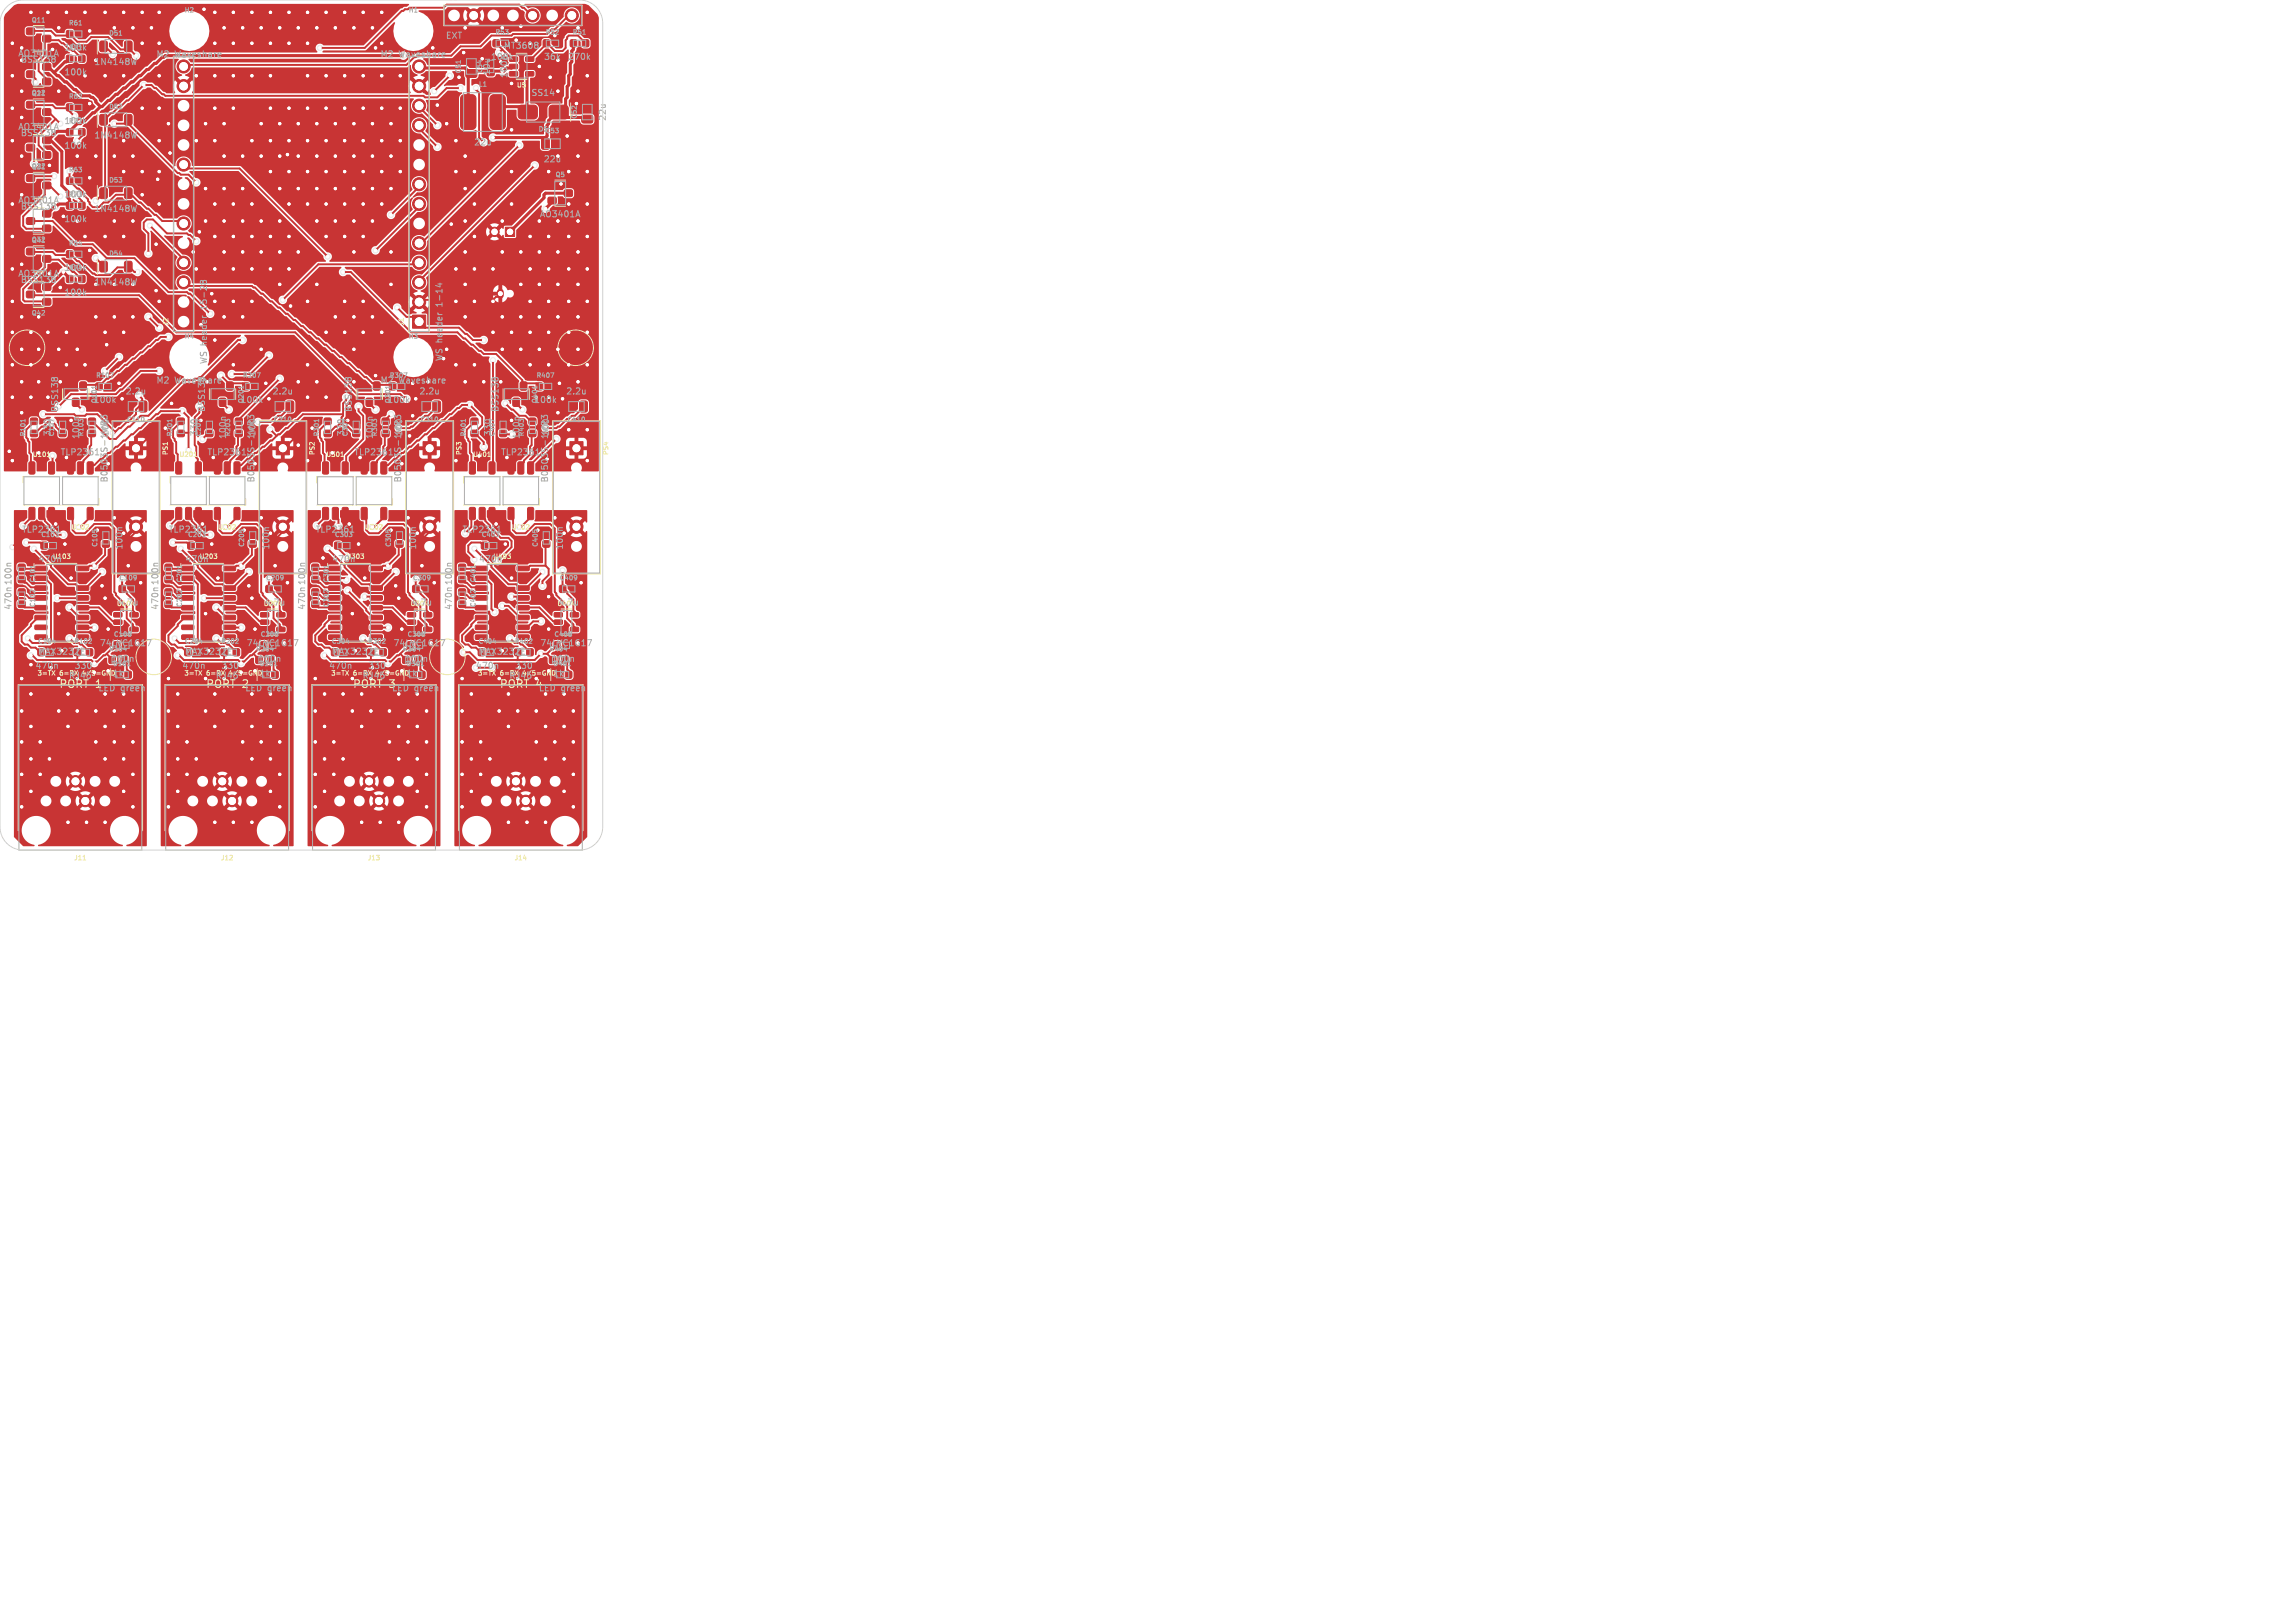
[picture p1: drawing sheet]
<svg xmlns="http://www.w3.org/2000/svg" width="297mm" height="210mm" viewBox="0 0 297 210" stroke-linecap="round" stroke-linejoin="round" font-family="sans-serif">
<defs><g id="words">
<g font-size="1.4" fill="#f2eda1">
<text x="7.6" y="89.2">PORT 1</text>
<text x="26.6" y="89.2">PORT 2</text>
<text x="45.6" y="89.2">PORT 3</text>
<text x="64.6" y="89.2">PORT 4</text>
</g>
<g font-size="1.1" fill="#afafaf">
<text x="57.6" y="5.2">EXT</text>
<text x="2.3" y="7.5">AO3401A</text>
<text x="2.6" y="8.3">BSS138</text>
<text x="8.2" y="9.9">100k</text>
<text x="8.2" y="6.7">100k</text>
<text x="12.1" y="8.6">1N4148W</text>
<text x="20.2" y="7.6">M2</text>
<text x="22.6" y="7.6">Waveshare</text>
<text x="49.2" y="7.6">M2</text>
<text x="51.6" y="7.6">Waveshare</text>
<text x="63.4" y="7.9">100k</text>
<text x="63.6" y="9.8" transform="rotate(-90 63.6 9.8)">10u</text>
<text x="65.1" y="6.5">MT3608</text>
<text x="65.8" y="10.2" transform="rotate(-90 65.8 10.2)">100n</text>
<text x="70.3" y="7.9">36k</text>
<text x="73.4" y="7.9">270k</text>
<text x="2.3" y="17">AO3401A</text>
<text x="2.6" y="17.8">BSS138</text>
<text x="8.2" y="16.2">100k</text>
<text x="68.7" y="12.6">SS14</text>
<text x="78.6" y="15.7" transform="rotate(-90 78.6 15.7)">22u</text>
<text x="8.2" y="19.4">100k</text>
<text x="12.1" y="18.1">1N4148W</text>
<text x="61.3" y="19">22u</text>
<text x="70.3" y="21.2">22u</text>
<text x="2.3" y="26.5">AO3401A</text>
<text x="2.6" y="27.3">BSS138</text>
<text x="8.2" y="28.9">100k</text>
<text x="8.2" y="25.7">100k</text>
<text x="12.1" y="27.6">1N4148W</text>
<text x="69.8" y="28.3">AO3401A</text>
<text x="2.3" y="36">AO3401A</text>
<text x="8.2" y="35.2">100k</text>
<text x="2.6" y="36.8">BSS138</text>
<text x="8.2" y="38.4">100k</text>
<text x="12.1" y="37.1">1N4148W</text>
<text x="26.9" y="39.9" transform="rotate(-90 26.9 39.9)">15-28</text>
<text x="57.4" y="39.5" transform="rotate(-90 57.4 39.5)">1-14</text>
<text x="26.9" y="47.2" transform="rotate(-90 26.9 47.2)">WS header</text>
<text x="57.4" y="46.8" transform="rotate(-90 57.4 46.8)">WS header</text>
<text x="7.7" y="53.4" transform="rotate(-90 7.7 53.4)">BSS138</text>
<text x="12" y="52.3">100k</text>
<text x="16.2" y="51.2">2.2u</text>
<text x="20.2" y="49.8">M2</text>
<text x="22.6" y="49.8">Waveshare</text>
<text x="26.7" y="53.4" transform="rotate(-90 26.7 53.4)">BSS138</text>
<text x="31" y="52.3">100k</text>
<text x="35.2" y="51.2">2.2u</text>
<text x="45.7" y="53.4" transform="rotate(-90 45.7 53.4)">BSS138</text>
<text x="49.2" y="49.8">M2</text>
<text x="50" y="52.3">100k</text>
<text x="51.6" y="49.8">Waveshare</text>
<text x="54.2" y="51.2">2.2u</text>
<text x="64.7" y="53.4" transform="rotate(-90 64.7 53.4)">BSS138</text>
<text x="69" y="52.3">100k</text>
<text x="73.2" y="51.2">2.2u</text>
<text x="6.7" y="56.5" transform="rotate(-90 6.7 56.5)">330</text>
<text x="7.7" y="59.1">TLP2361</text>
<text x="10.4" y="56.9" transform="rotate(-90 10.4 56.9)">100n</text>
<text x="14.2" y="56.5" transform="rotate(-90 14.2 56.5)">100</text>
<text x="25.7" y="56.5" transform="rotate(-90 25.7 56.5)">330</text>
<text x="26.7" y="59.1">TLP2361</text>
<text x="29.4" y="56.9" transform="rotate(-90 29.4 56.9)">100n</text>
<text x="33.2" y="56.5" transform="rotate(-90 33.2 56.5)">100</text>
<text x="44.7" y="56.5" transform="rotate(-90 44.7 56.5)">330</text>
<text x="45.7" y="59.1">TLP2361</text>
<text x="48.4" y="56.9" transform="rotate(-90 48.4 56.9)">100n</text>
<text x="52.2" y="56.5" transform="rotate(-90 52.2 56.5)">100</text>
<text x="63.7" y="56.5" transform="rotate(-90 63.7 56.5)">330</text>
<text x="64.7" y="59.1">TLP2361</text>
<text x="67.4" y="56.9" transform="rotate(-90 67.4 56.9)">100n</text>
<text x="71.2" y="56.5" transform="rotate(-90 71.2 56.5)">100</text>
<text x="14.1" y="62.5" transform="rotate(-90 14.1 62.5)">B0503S-1WR3</text>
<text x="33.1" y="62.5" transform="rotate(-90 33.1 62.5)">B0503S-1WR3</text>
<text x="52.1" y="62.5" transform="rotate(-90 52.1 62.5)">B0503S-1WR3</text>
<text x="71.1" y="62.5" transform="rotate(-90 71.1 62.5)">B0503S-1WR3</text>
<text x="2.7" y="69.1">TLP2361</text>
<text x="16" y="71.2" transform="rotate(-90 16 71.2)">100n</text>
<text x="21.7" y="69.1">TLP2361</text>
<text x="35" y="71.2" transform="rotate(-90 35 71.2)">100n</text>
<text x="40.7" y="69.1">TLP2361</text>
<text x="54" y="71.2" transform="rotate(-90 54 71.2)">100n</text>
<text x="59.7" y="69.1">TLP2361</text>
<text x="73" y="71.2" transform="rotate(-90 73 71.2)">100n</text>
<text x="4.9" y="72.9">470n</text>
<text x="23.9" y="72.9">470n</text>
<text x="42.9" y="72.9">470n</text>
<text x="61.9" y="72.9">470n</text>
<text x="1.6" y="79" transform="rotate(-90 1.6 79)">470n 100n</text>
<text x="12.8" y="83.8">74LVC1G17</text>
<text x="15.2" y="78.5">4.7u</text>
<text x="20.6" y="79" transform="rotate(-90 20.6 79)">470n 100n</text>
<text x="31.8" y="83.8">74LVC1G17</text>
<text x="34.2" y="78.5">4.7u</text>
<text x="39.6" y="79" transform="rotate(-90 39.6 79)">470n 100n</text>
<text x="50.8" y="83.8">74LVC1G17</text>
<text x="53.2" y="78.5">4.7u</text>
<text x="58.7" y="79" transform="rotate(-90 58.7 79)">470n 100n</text>
<text x="69.8" y="83.8">74LVC1G17</text>
<text x="72.2" y="78.5">4.7u</text>
<text x="4.5" y="86.7">470n</text>
<text x="4.8" y="84.9">MAX3232E</text>
<text x="8.8" y="88">RJ45</text>
<text x="9.6" y="86.7">330</text>
<text x="12.7" y="89.6">LED</text>
<text x="14.3" y="85.8">100n</text>
<text x="14.5" y="87.7">1k</text>
<text x="15.6" y="89.6">green</text>
<text x="23.5" y="86.7">470n</text>
<text x="23.8" y="84.9">MAX3232E</text>
<text x="27.8" y="88">RJ45</text>
<text x="28.6" y="86.7">330</text>
<text x="31.7" y="89.6">LED</text>
<text x="33.3" y="85.8">100n</text>
<text x="33.5" y="87.7">1k</text>
<text x="34.6" y="89.6">green</text>
<text x="42.5" y="86.7">470n</text>
<text x="42.8" y="84.9">MAX3232E</text>
<text x="46.8" y="88">RJ45</text>
<text x="47.6" y="86.7">330</text>
<text x="50.7" y="89.6">LED</text>
<text x="52.3" y="85.8">100n</text>
<text x="52.5" y="87.7">1k</text>
<text x="53.6" y="89.6">green</text>
<text x="61.5" y="86.7">470n</text>
<text x="61.8" y="84.9">MAX3232E</text>
<text x="65.8" y="88">RJ45</text>
<text x="66.6" y="86.7">330</text>
<text x="69.7" y="89.6">LED</text>
<text x="71.3" y="85.8">100n</text>
<text x="71.5" y="87.7">1k</text>
<text x="72.6" y="89.6">green</text>
</g>
<g font-size=".8" fill="#afafaf">
<text x="4" y="3.1">Q11</text>
<text x="8.8" y="3.4">R61</text>
<text x="14" y="4.8">D51</text>
<text x="23.8" y="1.8">H2</text>
<text x="52.8" y="1.8">H1</text>
<text x="64" y="4.6">R53</text>
<text x="70.5" y="4.6">R52</text>
<text x="74" y="4.6">R51</text>
<text x="8.8" y="6.6">R71</text>
<text x="59.8" y="9.6" transform="rotate(-90 59.8 9.6)">C51</text>
<text x="61.9" y="11.3">L1</text>
<text x="62.5" y="9.6" transform="rotate(-90 62.5 9.6)">C54</text>
<text x="4" y="12.5">Q21</text>
<text x="4" y="12.5">Q12</text>
<text x="8.8" y="16.1">R72</text>
<text x="8.8" y="12.9">R62</text>
<text x="14" y="14.2">D52</text>
<text x="69.6" y="17.2">D5</text>
<text x="70.5" y="17.4">C53</text>
<text x="74.8" y="15.5" transform="rotate(-90 74.8 15.5)">C52</text>
<text x="4" y="21.9">Q22</text>
<text x="4" y="22.1">Q31</text>
<text x="8.8" y="22.4">R63</text>
<text x="14" y="23.8">D53</text>
<text x="71.8" y="23">Q5</text>
<text x="8.8" y="25.6">R73</text>
<text x="4" y="31.5">Q32</text>
<text x="4" y="31.6">Q41</text>
<text x="8.8" y="31.9">R64</text>
<text x="8.8" y="35.1">R74</text>
<text x="14" y="33.3">D54</text>
<text x="4" y="40.9">Q42</text>
<text x="23.8" y="44">H4</text>
<text x="52.8" y="44">H3</text>
<text x="12.4" y="49">R107</text>
<text x="12.6" y="52.3" transform="rotate(-90 12.6 52.3)">Q101</text>
<text x="31.4" y="49">R207</text>
<text x="31.6" y="52.3" transform="rotate(-90 31.6 52.3)">Q201</text>
<text x="50.4" y="49">R307</text>
<text x="50.6" y="52.3" transform="rotate(-90 50.6 52.3)">Q301</text>
<text x="69.4" y="49">R407</text>
<text x="69.7" y="52.3" transform="rotate(-90 69.7 52.3)">Q401</text>
<text x="3.4" y="56.5" transform="rotate(-90 3.4 56.5)">R101</text>
<text x="7.1" y="56.5" transform="rotate(-90 7.1 56.5)">C107</text>
<text x="10.9" y="56.5" transform="rotate(-90 10.9 56.5)">R103</text>
<text x="16.4" y="54.7">C110</text>
<text x="22.4" y="56.5" transform="rotate(-90 22.4 56.5)">R201</text>
<text x="26.1" y="56.5" transform="rotate(-90 26.1 56.5)">C207</text>
<text x="29.9" y="56.5" transform="rotate(-90 29.9 56.5)">R203</text>
<text x="35.4" y="54.7">C210</text>
<text x="41.4" y="56.5" transform="rotate(-90 41.4 56.5)">R301</text>
<text x="45.1" y="56.5" transform="rotate(-90 45.1 56.5)">C307</text>
<text x="48.9" y="56.5" transform="rotate(-90 48.9 56.5)">R303</text>
<text x="54.4" y="54.7">C310</text>
<text x="60.4" y="56.5" transform="rotate(-90 60.4 56.5)">R401</text>
<text x="64.1" y="56.5" transform="rotate(-90 64.1 56.5)">C407</text>
<text x="67.9" y="56.5" transform="rotate(-90 67.9 56.5)">R403</text>
<text x="73.4" y="54.7">C410</text>
<text x="5.3" y="69.6">C103</text>
<text x="12.7" y="70.8" transform="rotate(-90 12.7 70.8)">C105</text>
<text x="24.3" y="69.6">C203</text>
<text x="31.7" y="70.8" transform="rotate(-90 31.7 70.8)">C205</text>
<text x="43.3" y="69.6">C303</text>
<text x="50.7" y="70.8" transform="rotate(-90 50.7 70.8)">C305</text>
<text x="62.3" y="69.6">C403</text>
<text x="69.7" y="70.8" transform="rotate(-90 69.7 70.8)">C405</text>
<text x="4.7" y="75.4" transform="rotate(-90 4.7 75.4)">C101</text>
<text x="6.7" y="72.4">U103</text>
<text x="15.4" y="75.2">C109</text>
<text x="23.7" y="75.4" transform="rotate(-90 23.7 75.4)">C201</text>
<text x="25.7" y="72.4">U203</text>
<text x="34.4" y="75.2">C209</text>
<text x="42.7" y="75.4" transform="rotate(-90 42.7 75.4)">C301</text>
<text x="44.7" y="72.4">U303</text>
<text x="53.4" y="75.2">C309</text>
<text x="61.7" y="75.4" transform="rotate(-90 61.7 75.4)">C401</text>
<text x="63.7" y="72.4">U403</text>
<text x="72.4" y="75.2">C409</text>
<text x="4.7" y="78.6" transform="rotate(-90 4.7 78.6)">C102</text>
<text x="4.9" y="83.4">C104</text>
<text x="9.6" y="83.4">R102</text>
<text x="14.7" y="82.5">C108</text>
<text x="15" y="78.6">U104</text>
<text x="23.7" y="78.6" transform="rotate(-90 23.7 78.6)">C202</text>
<text x="23.9" y="83.4">C204</text>
<text x="28.6" y="83.4">R202</text>
<text x="33.7" y="82.5">C208</text>
<text x="34" y="78.6">U204</text>
<text x="42.7" y="78.6" transform="rotate(-90 42.7 78.6)">C302</text>
<text x="42.9" y="83.4">C304</text>
<text x="47.6" y="83.4">R302</text>
<text x="52.7" y="82.5">C308</text>
<text x="53" y="78.6">U304</text>
<text x="61.7" y="78.6" transform="rotate(-90 61.7 78.6)">C402</text>
<text x="61.9" y="83.4">C404</text>
<text x="66.6" y="83.4">R402</text>
<text x="71.7" y="82.5">C408</text>
<text x="72" y="78.6">U404</text>
<text x="7.7" y="87.5">6=RX</text>
<text x="14.1" y="84.4">R104</text>
<text x="14.6" y="86.3">D101</text>
<text x="26.8" y="87.5">6=RX</text>
<text x="33.1" y="84.4">R204</text>
<text x="33.6" y="86.3">D201</text>
<text x="45.7" y="87.5">6=RX</text>
<text x="52.1" y="84.4">R304</text>
<text x="52.6" y="86.3">D301</text>
<text x="64.7" y="87.5">6=RX</text>
<text x="71.1" y="84.4">R404</text>
<text x="71.6" y="86.3">D401</text>
</g>
<g font-size=".8" fill="#f2eda1">
<text x="58.2" y=".2">J3</text>
<text x="66.8" y="11.5">U5</text>
<text x="21.9" y="42.2" transform="rotate(-90 21.9 42.2)">J2</text>
<text x="52.4" y="42.2" transform="rotate(-90 52.4 42.2)">J1</text>
<text x="21.8" y="59" transform="rotate(-90 21.8 59)">PS1</text>
<text x="23.1" y="59.3">U201</text>
<text x="40.9" y="59" transform="rotate(-90 40.9 59)">PS2</text>
<text x="59.9" y="59" transform="rotate(-90 59.9 59)">PS3</text>
<text x="78.8" y="59" transform="rotate(-90 78.8 59)">PS4</text>
<text x="4.8" y="87.5">3=TX</text>
<text x="23.8" y="87.5">3=TX</text>
<text x="42.8" y="87.5">3=TX</text>
<text x="61.8" y="87.5">3=TX</text>
<text x="9.5" y="111.5">J11</text>
<text x="28.5" y="111.5">J12</text>
<text x="47.5" y="111.5">J13</text>
<text x="66.5" y="111.5">J14</text>
</g>
<g font-size=".8" fill="#fff">
<text x="4.1" y="59.3">U101</text>
<text x="42.1" y="59.3">U301</text>
<text x="61.1" y="59.3">U401</text>
<text x="9.1" y="68.7">U102</text>
<text x="28.1" y="68.7">U202</text>
<text x="47.1" y="68.7">U302</text>
<text x="66.1" y="68.7">U402</text>
<text x="10.8" y="87.5">4/5=GND</text>
<text x="29.8" y="87.5">4/5=GND</text>
<text x="48.8" y="87.5">4/5=GND</text>
<text x="67.8" y="87.5">4/5=GND</text>
</g>
</g></defs>
<g fill="#c83434" stroke="#c83434" stroke-width=".13">
<path d="M13 24.4l.7-.1 .2 .2v1l-.2 .2h-.5l-.3-.2v-.9z"/>
<path d="M16.2 24.4l.7-.1 .2 .2v1l-.2 .2h-.5l-.3-.2v-.9z"/>
<path d="M21.4 73h.8v.8h-.8z"/>
<path d="M21.4 74.6h.8v.8h-.8z"/>
<path d="M13 5.4l.7-.1 .2 .2v1l-.2 .2h-.5l-.3-.2v-1z"/>
<path d="M16.2 5.4l.7-.1 .2 .2v1l-.2 .2h-.5l-.3-.2v-1z"/>
<path d="M68.5 55.7h.8v.8h-.8z"/>
<path d="M68.5 54.1h.8v.8h-.8z"/>
<path d="M11.3 65.7h.6l.2 .1v1.2l-.2 .2-.4 .1-.2-.2z"/>
<path d="M8.8 65.7h.5l.2 .1v1.2l-.1 .2-.5 .1-.2-.2z"/>
<path d="M8.8 59.8l.5-.1 .2 .2v1.3l-.1 .1h-.5l-.2-.1z"/>
<path d="M10.1 59.8l.5-.1 .2 .2v1.3l-.1 .1h-.5l-.2-.1z"/>
<path d="M11.3 59.8l.6-.1 .2 .2v1.3l-.2 .1h-.4l-.2-.1z"/>
<path d="M5.6 19.7l.1-.1 .8 .1 .1 .1-.1 .6-.1 .1-.8-.1-.1-.1z"/>
<path d="M5.6 17.8l.1-.1 .8 .1 .1 .1-.1 .6-.1 .1-.8-.1-.1-.1z"/>
<path d="M3.5 18.7l.1-.1 .8 .1 .1 .2-.1 .6-.1 .1-.8-.1-.1-.2z"/>
<path d="M30.2 84h.8v.8h-.8z"/>
<path d="M2.4 73h.8v.8h-.8z"/>
<path d="M2.4 74.6h.8v.8h-.8z"/>
<path d="M53.4 75.8h.8v.8h-.8z"/>
<path d="M55 75.8h.8v.8h-.8z"/>
<path d="M3.5 22.7l.1-.1 .8 .1 .1 .1-.1 .6-.1 .1-.8-.1-.1-.1z"/>
<path d="M3.5 24.6l.1-.1 .8 .1 .1 .1-.1 .6-.1 .1-.8-.1-.1-.1z"/>
<path d="M5.6 23.6h.1h.8l.1 .2-.1 .6-.1 .1-.8-.1-.1-.2z"/>
<path d="M54.2 86.9h.8v.8h-.8z"/>
<path d="M68.3 65.7h.6l.2 .1v1.2l-.2 .2-.4 .1-.2-.2z"/>
<path d="M65.8 65.7h.5l.2 .1v1.2l-.1 .2-.5 .1-.2-.2z"/>
<path d="M65.8 59.8l.5-.1 .2 .2v1.3l-.1 .1h-.5l-.2-.1z"/>
<path d="M67.1 59.8l.5-.1 .2 .2v1.3l-.1 .1h-.5l-.2-.1z"/>
<path d="M68.3 59.8l.6-.1 .2 .2v1.3l-.2 .1h-.4l-.2-.1z"/>
<path d="M4.5 73.3h1.5l.1 .1v.4l-.1 .1-1.4-.1-.1-.1z"/>
<path d="M4.5 74.6l1.5-.1 .1 .2v.3l-.1 .1h-1.4l-.1-.1z"/>
<path d="M4.5 75.8h1.5l.1 .1v.4l-.1 .1h-1.4l-.1-.2z"/>
<path d="M4.5 77.1h1.5l.1 .1v.4l-.1 .1h-1.4l-.1-.2z"/>
<path d="M4.5 78.4l1.5-.1 .1 .2v.3l-.1 .1h-1.4l-.1-.1z"/>
<path d="M4.5 79.6h1.5l.1 .2v.3l-.1 .1h-1.4l-.1-.1z"/>
<path d="M4.5 80.9h1.5l.1 .1v.4l-.1 .1h-1.4l-.1-.2z"/>
<path d="M4.5 82.2h1.5l.1 .1v.4h-.1h-1.4l-.1-.1z"/>
<path d="M9.9 82.2h1.5l.1 .1v.4h-.2h-1.3l-.1-.1z"/>
<path d="M9.9 80.9h1.5l.1 .1v.4l-.2 .1h-1.3l-.1-.2z"/>
<path d="M9.9 79.6h1.5l.1 .2v.3l-.2 .1h-1.3l-.1-.1z"/>
<path d="M9.9 78.4l1.5-.1 .1 .2v.3l-.2 .1h-1.3l-.1-.1z"/>
<path d="M9.9 77.1h1.5l.1 .1v.4l-.2 .1h-1.3l-.1-.2z"/>
<path d="M9.9 75.8h1.5l.1 .1v.4l-.2 .1h-1.3l-.1-.2z"/>
<path d="M9.9 74.6l1.5-.1 .1 .2v.3l-.2 .1h-1.3l-.1-.1z"/>
<path d="M9.9 73.3h1.5l.1 .1v.4l-.2 .1-1.3-.1-.1-.1z"/>
<path d="M42.5 73.3h1.5l.1 .1v.4l-.2 .1-1.3-.1-.1-.1z"/>
<path d="M42.5 74.6l1.5-.1 .1 .2v.3l-.2 .1h-1.3l-.1-.1z"/>
<path d="M42.5 75.8h1.5l.1 .1v.4l-.2 .1h-1.3l-.1-.2z"/>
<path d="M42.5 77.1h1.5l.1 .1v.4l-.2 .1h-1.3l-.1-.2z"/>
<path d="M42.5 78.4l1.5-.1 .1 .2v.3l-.2 .1h-1.3l-.1-.1z"/>
<path d="M42.5 79.6h1.5l.1 .2v.3l-.2 .1h-1.3l-.1-.1z"/>
<path d="M42.5 80.9h1.5l.1 .1v.4l-.2 .1h-1.3l-.1-.2z"/>
<path d="M42.5 82.2h1.5l.1 .1v.4h-.2h-1.3l-.1-.1z"/>
<path d="M47.9 82.2h1.5l.1 .1v.4h-.2h-1.3l-.1-.1z"/>
<path d="M47.9 80.9h1.5l.1 .1v.4l-.2 .1h-1.3l-.1-.2z"/>
<path d="M47.9 79.6h1.5l.1 .2v.3l-.2 .1h-1.3l-.1-.1z"/>
<path d="M47.9 78.4l1.5-.1 .1 .2v.3l-.2 .1h-1.3l-.1-.1z"/>
<path d="M47.9 77.1h1.5l.1 .1v.4l-.2 .1h-1.3l-.1-.2z"/>
<path d="M47.9 75.8h1.5l.1 .1v.4l-.2 .1h-1.3l-.1-.2z"/>
<path d="M47.9 74.6l1.5-.1 .1 .2v.3l-.2 .1h-1.3l-.1-.1z"/>
<path d="M47.9 73.3h1.5l.1 .1v.4l-.2 .1-1.3-.1-.1-.1z"/>
<path d="M71 23.7l.1-.1 .8 .1 .1 .1-.1 .6-.1 .1-.8-.1-.1-.1z"/>
<path d="M71 25.6l.1-.1 .8 .1 .1 .1-.1 .6-.1 .1-.8-.1-.1-.1z"/>
<path d="M73.1 24.6h.1h.8l.1 .2-.1 .6-.1 .1-.8-.1-.1-.2z"/>
<path d="M8.6 26.2h.8v.8h-.8z"/>
<path d="M10.2 26.2h.8v.8h-.8z"/>
<path d="M3.5 13.2l.1-.1 .8 .1 .1 .1-.1 .6-.1 .1-.8-.1-.1-.1z"/>
<path d="M3.5 15.1l.1-.1 .8 .1 .1 .1-.1 .6-.1 .1-.8-.1-.1-.1z"/>
<path d="M5.6 14.1h.1h.8l.1 .2-.1 .6h-.1h-.8l-.1-.2z"/>
<path d="M63.1 9h.8v.8h-.8z"/>
<path d="M63.1 7.4h.8v.8h-.8z"/>
<path d="M31.4 49.6h.8v.8h-.8z"/>
<path d="M33 49.6h.8v.8h-.8z"/>
<path d="M21.4 76.2h.8v.8h-.8z"/>
<path d="M21.4 77.8h.8v.8h-.8z"/>
<path d="M59.4 73h.8v.8h-.8z"/>
<path d="M59.4 74.6h.8v.8h-.8z"/>
<path d="M3.5 3.7l.1-.1 .8 .1 .1 .1-.1 .6-.1 .1-.8-.1-.1-.1z"/>
<path d="M3.5 5.6l.1-.1 .8 .1 .1 .1-.1 .6-.1 .1-.8-.1-.1-.1z"/>
<path d="M5.6 4.6l.1-.1 .8 .1 .1 .2-.1 .6-.1 .1-.8-.1-.1-.2z"/>
<path d="M35.7 57.2h1.8v1.7h-1.8z"/>
<path d="M73.8 5.2h.8v.8h-.8z"/>
<path d="M75.4 5.2h.8v.8h-.8z"/>
<path d="M49.2 84h.8v.8h-.8z"/>
<path d="M53.4 40.8h1.7v1.7h-1.7z"/>
<path d="M49.3 65.7h.6l.2 .1v1.2l-.2 .2-.4 .1-.2-.2z"/>
<path d="M46.8 65.7h.5l.2 .1v1.2l-.1 .2-.5 .1-.2-.2z"/>
<path d="M46.8 59.8l.5-.1 .2 .2v1.3l-.1 .1h-.5l-.2-.1z"/>
<path d="M48.1 59.8l.5-.1 .2 .2v1.3l-.1 .1h-.5l-.2-.1z"/>
<path d="M49.3 59.8l.6-.1 .2 .2v1.3l-.2 .1h-.4l-.2-.1z"/>
<path d="M11.2 84h.8v.8h-.8z"/>
<path d="M59.4 76.2h.8v.8h-.8z"/>
<path d="M59.4 77.8h.8v.8h-.8z"/>
<path d="M8.6 32.5h.8v.8h-.8z"/>
<path d="M10.2 32.5h.8v.8h-.8z"/>
<path d="M29.4 49.5l.1-.1 .6 .1 .1 .1-.1 .8-.1 .1-.6-.1-.1-.1z"/>
<path d="M27.5 49.5l.1-.1 .6 .1 .1 .1-.1 .8-.1 .1-.6-.1-.1-.1z"/>
<path d="M28.4 51.6l.2-.1 .6 .1v.1v.8l-.2 .1-.6-.1-.1-.1z"/>
<path d="M42 55.7h.8v.8h-.8z"/>
<path d="M42 54.1h.8v.8h-.8z"/>
<path d="M34.4 75.8h.8v.8h-.8z"/>
<path d="M36 75.8h.8v.8h-.8z"/>
<path d="M13 14.9l.7-.1 .2 .2v.9l-.2 .3h-.5l-.3-.2v-.9z"/>
<path d="M16.2 14.9l.7-.1 .2 .2v.9l-.2 .3h-.5l-.3-.2v-.9z"/>
<path d="M8.6 7.2h.8v.8h-.8z"/>
<path d="M10.2 7.2h.8v.8h-.8z"/>
<path d="M40.4 73h.8v.8h-.8z"/>
<path d="M40.4 74.6h.8v.8h-.8z"/>
<path d="M60.8 59.8l.5-.1 .2 .2v1.3l-.1 .1h-.5l-.2-.1z"/>
<path d="M63.3 59.8l.6-.1 .2 .2v1.3l-.2 .1h-.4l-.2-.1z"/>
<path d="M63.3 65.7h.6l.2 .1v1.2l-.2 .2-.4 .1-.2-.2z"/>
<path d="M62.1 65.7h.5l.2 .1v1.2l-.1 .2-.5 .1-.2-.2z"/>
<path d="M60.8 65.7h.5l.2 .1v1.2l-.1 .2-.5 .1-.2-.2z"/>
<path d="M8.6 16.7h.8v.8h-.8z"/>
<path d="M10.2 16.7h.8v.8h-.8z"/>
<path d="M2.4 76.2h.8v.8h-.8z"/>
<path d="M2.4 77.8h.8v.8h-.8z"/>
<path d="M8.6 13.5h.8v.8h-.8z"/>
<path d="M10.2 13.5h.8v.8h-.8z"/>
<path d="M54.7 57.2h1.7v1.7h-1.7z"/>
<path d="M4 55.7h.8v.8h-.8z"/>
<path d="M4 54.1h.8v.8h-.8z"/>
<path d="M40.4 76.2h.8v.8h-.8z"/>
<path d="M40.4 77.8h.8v.8h-.8z"/>
<path d="M70.3 70h.8v.8h-.8z"/>
<path d="M70.3 68.4h.8v.8h-.8z"/>
<path d="M18.1 52l.7-.1 .2 .1v1.1l-.1 .2h-.6l-.3-.1v-1.1z"/>
<path d="M16.3 52l.6-.1 .3 .1v1.1l-.2 .2h-.6l-.2-.1v-1.1z"/>
<path d="M26.7 55.7h.8v.8h-.8z"/>
<path d="M26.7 54.1h.8v.8h-.8z"/>
<path d="M15.4 75.8h.8v.8h-.8z"/>
<path d="M17 75.8h.8v.8h-.8z"/>
<path d="M8.6 4h.8v.8h-.8z"/>
<path d="M10.2 4h.8v.8h-.8z"/>
<path d="M73.2 86.9h.8v.8h-.8z"/>
<path d="M5.6 10.2l.1-.1 .8 .1 .1 .1-.1 .6-.1 .1-.8-.1-.1-.1z"/>
<path d="M5.6 8.3l.1-.1 .8 .1 .1 .1-.1 .6-.1 .1-.8-.1-.1-.1z"/>
<path d="M3.5 9.2h.1h.8l.1 .2-.1 .6-.1 .1-.8-.1-.1-.2z"/>
<path d="M41.8 59.8l.5-.1 .2 .2v1.3l-.1 .1h-.5l-.2-.1z"/>
<path d="M44.3 59.8l.6-.1 .2 .2v1.3l-.2 .1h-.4l-.2-.1z"/>
<path d="M44.3 65.7h.6l.2 .1v1.2l-.2 .2-.4 .1-.2-.2z"/>
<path d="M43.1 65.7h.5l.2 .1v1.2l-.1 .2-.5 .1-.2-.2z"/>
<path d="M41.8 65.7h.5l.2 .1v1.2l-.1 .2-.5 .1-.2-.2z"/>
<path d="M8.6 35.7h.8v.8h-.8z"/>
<path d="M10.2 35.7h.8v.8h-.8z"/>
<path d="M35.2 86.9h.8v.8h-.8z"/>
<path d="M12.4 49.6h.8v.8h-.8z"/>
<path d="M14 49.6h.8v.8h-.8z"/>
<path d="M3.8 59.8l.5-.1 .2 .2v1.3l-.1 .1h-.5l-.2-.1z"/>
<path d="M6.3 59.8l.6-.1 .2 .2v1.3l-.2 .1h-.4l-.2-.1z"/>
<path d="M6.3 65.7h.6l.2 .1v1.2l-.2 .2-.4 .1-.2-.2z"/>
<path d="M5.1 65.7h.5l.2 .1v1.2l-.1 .2-.5 .1-.2-.2z"/>
<path d="M3.8 65.7h.5l.2 .1v1.2l-.1 .2-.5 .1-.2-.2z"/>
<path d="M45.7 55.7h.8v.8h-.8z"/>
<path d="M45.7 54.1h.8v.8h-.8z"/>
<path d="M48.4 49.5l.1-.1 .6 .1 .1 .1-.1 .8-.1 .1-.6-.1-.1-.1z"/>
<path d="M46.5 49.5l.1-.1 .6 .1 .1 .1-.1 .8-.1 .1-.6-.1-.1-.1z"/>
<path d="M47.4 51.6l.2-.1 .6 .1 .1 .1-.1 .8-.2 .1-.6-.1-.1-.1z"/>
<path d="M68 9.3h1l.1 .1v.4l-.1 .1-.9-.1-.1-.1z"/>
<path d="M68 8.3h1l.1 .2v.3l-.1 .1h-.9l-.1-.1z"/>
<path d="M68 7.4h1l.1 .1v.4h-.1h-.9l-.1-.1z"/>
<path d="M65.9 7.4h1l.1 .1v.4h-.1h-.9l-.1-.1z"/>
<path d="M65.9 8.3h1l.1 .2v.3l-.1 .1h-.9l-.1-.1z"/>
<path d="M65.9 9.3h1l.1 .1v.4l-.1 .1-.9-.1-.1-.1z"/>
<path d="M59.7 12.4l.4-.2 1.1 .1 .3 .1 .1 .2v3.6l-.1 .4-.3 .1h-1.2l-.3-.1-.1-.2v-3.6z"/>
<path d="M63.5 12.4l.4-.2 1.1 .1 .3 .1 .1 .2v3.6l-.1 .4-.3 .1h-1.2l-.3-.1-.1-.2v-3.6z"/>
<path d="M30.5 55.7h.8v.8h-.8z"/>
<path d="M30.5 54.1h.8v.8h-.8z"/>
<path d="M70.3 5.2h.8v.8h-.8z"/>
<path d="M71.9 5.2h.8v.8h-.8z"/>
<path d="M71.7 79.3h1l.1 .1v.4h-.1h-.9l-.1-.1z"/>
<path d="M71.7 80.2h1l.1 .2v.3l-.1 .1h-.9l-.1-.1z"/>
<path d="M71.7 81.2h1l.1 .1v.4h-.1h-.9l-.1-.1z"/>
<path d="M73.8 81.2h1l.1 .1v.4h-.2h-.8l-.1-.1z"/>
<path d="M73.8 79.3h1l.1 .1v.4h-.2h-.8l-.1-.1z"/>
<path d="M16.8 57.2h1.7v1.7h-1.7z"/>
<path d="M63.8 5.2h.8v.8h-.8z"/>
<path d="M65.4 5.2h.8v.8h-.8z"/>
<path d="M5.6 38.7l.1-.1 .8 .1 .1 .1-.1 .6-.1 .1-.8-.1-.1-.1z"/>
<path d="M5.6 36.8l.1-.1 .8 .1 .1 .1-.1 .6-.1 .1-.8-.1-.1-.1z"/>
<path d="M3.5 37.7l.1-.1 .8 .1 .1 .2-.1 .6-.1 .1-.8-.1-.1-.2z"/>
<path d="M73.7 57.2h1.7v1.7h-1.7z"/>
<path d="M68.2 84h.8v.8h-.8z"/>
<path d="M49.5 55.7h.8v.8h-.8z"/>
<path d="M49.5 54.1h.8v.8h-.8z"/>
<path d="M43.3 70.2h.8v.8h-.8z"/>
<path d="M44.9 70.2h.8v.8h-.8z"/>
<path d="M71.2 13.7l.3-.1 1.8 .1 .2 .3v1.2l-.4 .2-1.8-.1-.3-.4 .1-.9z"/>
<path d="M67.2 13.7l.3-.1 1.8 .1 .2 .3v1.2l-.4 .2-1.8-.1-.3-.4 .1-.9z"/>
<path d="M70.1 18l.7-.1 .3 .1v1.1l-.2 .2h-.6l-.2-.1v-1.1z"/>
<path d="M72 18l.7-.1 .2 .1v1.1l-.1 .2h-.6l-.3-.1v-1.1z"/>
<path d="M75.4 15l.1-.1h1.1l.1 .3v.6l-.2 .1h-1.1l-.1-.2z"/>
<path d="M75.4 13.2l.1-.1h1.1l.1 .2v.6l-.2 .2h-1.1l-.1-.3z"/>
<path d="M7.7 55.7h.8v.8h-.8z"/>
<path d="M7.7 54.1h.8v.8h-.8z"/>
<path d="M75.1 52l.7-.1 .2 .1v1.1l-.1 .2h-.6l-.3-.1v-1.1z"/>
<path d="M73.3 52l.6-.1 .3 .1v1.1l-.2 .2h-.6l-.2-.1v-1.1z"/>
<path d="M23.5 73.3h1.5l.1 .1v.4l-.2 .1-1.3-.1-.1-.1z"/>
<path d="M23.5 74.6l1.5-.1 .1 .2v.3l-.2 .1h-1.3l-.1-.1z"/>
<path d="M23.5 75.8h1.5l.1 .1v.4l-.2 .1h-1.3l-.1-.2z"/>
<path d="M23.5 77.1h1.5l.1 .1v.4l-.2 .1h-1.3l-.1-.2z"/>
<path d="M23.5 78.4l1.5-.1 .1 .2v.3l-.2 .1h-1.3l-.1-.1z"/>
<path d="M23.5 79.6h1.5l.1 .2v.3l-.2 .1h-1.3l-.1-.1z"/>
<path d="M23.5 80.9h1.5l.1 .1v.4l-.2 .1h-1.3l-.1-.2z"/>
<path d="M23.5 82.2h1.5l.1 .1v.4h-.2h-1.3l-.1-.1z"/>
<path d="M28.9 82.2h1.5l.1 .1v.4h-.2h-1.3l-.1-.1z"/>
<path d="M28.9 80.9h1.5l.1 .1v.4l-.2 .1h-1.3l-.1-.2z"/>
<path d="M28.9 79.6h1.5l.1 .2v.3l-.2 .1h-1.3l-.1-.1z"/>
<path d="M28.9 78.4l1.5-.1 .1 .2v.3l-.2 .1h-1.3l-.1-.1z"/>
<path d="M28.9 77.1h1.5l.1 .1v.4l-.2 .1h-1.3l-.1-.2z"/>
<path d="M28.9 75.8h1.5l.1 .1v.4l-.2 .1h-1.3l-.1-.2z"/>
<path d="M28.9 74.6l1.5-.1 .1 .2v.3l-.2 .1h-1.3l-.1-.1z"/>
<path d="M28.9 73.3h1.5l.1 .1v.4l-.2 .1-1.3-.1-.1-.1z"/>
<path d="M33.7 79.3h1l.1 .1v.4h-.2h-.8l-.1-.1z"/>
<path d="M33.7 80.2h1l.1 .2v.3l-.2 .1h-.8l-.1-.1z"/>
<path d="M33.7 81.2h1l.1 .1v.4h-.2h-.8l-.1-.1z"/>
<path d="M35.8 81.2h1l.1 .1v.4h-.2h-.8l-.1-.1z"/>
<path d="M35.8 79.3h1l.1 .1v.4h-.2h-.8l-.1-.1z"/>
<path d="M61 55.7h.8v.8h-.8z"/>
<path d="M61 54.1h.8v.8h-.8z"/>
<path d="M60.4 9.1l.1-.1h1.1l.1 .3v.6l-.2 .1h-1.1l-.1-.2z"/>
<path d="M60.4 7.3l.1-.1h1.1l.1 .2v.6l-.2 .2h-1.1l-.1-.3z"/>
<path d="M64.7 55.7h.8v.8h-.8z"/>
<path d="M64.7 54.1h.8v.8h-.8z"/>
<path d="M30.3 65.7h.6l.2 .1v1.2l-.2 .2-.4 .1-.2-.2z"/>
<path d="M27.8 65.7h.5l.2 .1v1.2l-.1 .2-.5 .1-.2-.2z"/>
<path d="M27.8 59.8l.5-.1 .2 .2v1.3l-.1 .1h-.5l-.2-.1z"/>
<path d="M29.1 59.8l.5-.1 .2 .2v1.3l-.1 .1h-.5l-.2-.1z"/>
<path d="M30.3 59.8l.6-.1 .2 .2v1.3l-.2 .1h-.4l-.2-.1z"/>
<path d="M62.3 70.2h.8v.8h-.8z"/>
<path d="M63.9 70.2h.8v.8h-.8z"/>
<path d="M72.4 75.8h.8v.8h-.8z"/>
<path d="M74 75.8h.8v.8h-.8z"/>
<path d="M5.6 29.2l.1-.1 .8 .1 .1 .1-.1 .6-.1 .1-.8-.1-.1-.1z"/>
<path d="M5.6 27.3l.1-.1 .8 .1 .1 .1-.1 .6-.1 .1-.8-.1-.1-.1z"/>
<path d="M3.5 28.2h.1h.8l.1 .2-.1 .6h-.1h-.8l-.1-.2z"/>
<path d="M37.1 52l.7-.1 .2 .1v1.1l-.1 .2h-.6l-.3-.1v-1.1z"/>
<path d="M35.3 52l.6-.1 .3 .1v1.1l-.2 .2h-.6l-.2-.1v-1.1z"/>
<path d="M8.6 23h.8v.8h-.8z"/>
<path d="M10.2 23h.8v.8h-.8z"/>
<path d="M23 55.7h.8v.8h-.8z"/>
<path d="M23 54.1h.8v.8h-.8z"/>
<path d="M11.5 55.7h.8v.8h-.8z"/>
<path d="M11.5 54.1h.8v.8h-.8z"/>
<path d="M14.7 79.3h1l.1 .1v.4h-.1h-.9l-.1-.1z"/>
<path d="M14.7 80.2h1l.1 .2v.3l-.1 .1h-.9l-.1-.1z"/>
<path d="M14.7 81.2h1l.1 .1v.4h-.1h-.9l-.1-.1z"/>
<path d="M16.8 81.2h1l.1 .1v.4h-.1h-.9l-.1-.1z"/>
<path d="M16.8 79.3h1l.1 .1v.4h-.1h-.9l-.1-.1z"/>
<path d="M69.4 49.6h.8v.8h-.8z"/>
<path d="M71 49.6h.8v.8h-.8z"/>
<path d="M50.4 49.6h.8v.8h-.8z"/>
<path d="M52 49.6h.8v.8h-.8z"/>
<path d="M16.2 86.9h.8v.8h-.8z"/>
<path d="M56.1 52l.7-.1 .2 .1v1.1l-.1 .2h-.6l-.3-.1v-1.1z"/>
<path d="M54.3 52l.6-.1 .3 .1v1.1l-.2 .2h-.6l-.2-.1v-1.1z"/>
<path d="M10.4 49.5l.1-.1 .6 .1 .1 .1-.1 .8-.1 .1-.6-.1-.1-.1z"/>
<path d="M8.5 49.5l.1-.1 .6 .1 .1 .1-.1 .8-.1 .1-.6-.1-.1-.1z"/>
<path d="M9.4 51.6l.2-.1 .6 .1v.1v.8l-.2 .1-.6-.1-.1-.1z"/>
<path d="M13 33.9l.7-.1 .2 .2v.9l-.2 .3h-.5l-.3-.2v-1z"/>
<path d="M16.2 33.9l.7-.1 .2 .2v.9l-.2 .3h-.5l-.3-.2v-1z"/>
<path d="M51.3 70h.8v.8h-.8z"/>
<path d="M51.3 68.4h.8v.8h-.8z"/>
<path d="M61.5 73.3h1.5l.1 .1v.4l-.1 .1-1.4-.1-.1-.1z"/>
<path d="M61.5 74.6l1.5-.1 .1 .2v.3l-.1 .1h-1.4l-.1-.1z"/>
<path d="M61.5 75.8h1.5l.1 .1v.4l-.1 .1h-1.4l-.1-.2z"/>
<path d="M61.5 77.1h1.5l.1 .1v.4l-.1 .1h-1.4l-.1-.2z"/>
<path d="M61.5 78.4l1.5-.1 .1 .2v.3l-.1 .1h-1.4l-.1-.1z"/>
<path d="M61.5 79.6h1.5l.1 .2v.3l-.1 .1h-1.4l-.1-.1z"/>
<path d="M61.5 80.9h1.5l.1 .1v.4l-.1 .1h-1.4l-.1-.2z"/>
<path d="M61.5 82.2h1.5l.1 .1v.4h-.1h-1.4l-.1-.1z"/>
<path d="M66.9 82.2h1.5l.1 .1v.4h-.2h-1.3l-.1-.1z"/>
<path d="M66.9 80.9h1.5l.1 .1v.4l-.2 .1h-1.3l-.1-.2z"/>
<path d="M66.9 79.6h1.5l.1 .2v.3l-.2 .1h-1.3l-.1-.1z"/>
<path d="M66.9 78.4l1.5-.1 .1 .2v.3l-.2 .1h-1.3l-.1-.1z"/>
<path d="M66.9 77.1h1.5l.1 .1v.4l-.2 .1h-1.3l-.1-.2z"/>
<path d="M66.9 75.8h1.5l.1 .1v.4l-.2 .1h-1.3l-.1-.2z"/>
<path d="M66.9 74.6l1.5-.1 .1 .2v.3l-.2 .1h-1.3l-.1-.1z"/>
<path d="M66.9 73.3h1.5l.1 .1v.4l-.2 .1-1.3-.1-.1-.1z"/>
<path d="M13.3 70h.8v.8h-.8z"/>
<path d="M13.3 68.4h.8v.8h-.8z"/>
<path d="M52.7 79.3h1l.1 .1v.4h-.2h-.8l-.1-.1z"/>
<path d="M52.7 80.2h1l.1 .2v.3l-.2 .1h-.8l-.1-.1z"/>
<path d="M52.7 81.2h1l.1 .1v.4h-.2h-.8l-.1-.1z"/>
<path d="M54.8 81.2h1l.1 .1v.4h-.2h-.8l-.1-.1z"/>
<path d="M54.8 79.3h1l.1 .1v.4h-.2h-.8l-.1-.1z"/>
<path d="M3.5 32.2l.1-.1 .8 .1 .1 .1-.1 .6-.1 .1-.8-.1-.1-.1z"/>
<path d="M3.5 34.1l.1-.1 .8 .1 .1 .1-.1 .6-.1 .1-.8-.1-.1-.1z"/>
<path d="M5.6 33.1l.1-.1 .8 .1 .1 .2-.1 .6h-.1h-.8l-.1-.2z"/>
<path d="M22.8 59.8l.5-.1 .2 .2v1.3l-.1 .1h-.5l-.2-.1z"/>
<path d="M25.3 59.8l.6-.1 .2 .2v1.3l-.2 .1h-.4l-.2-.1z"/>
<path d="M25.3 65.7h.6l.2 .1v1.2l-.2 .2-.4 .1-.2-.2z"/>
<path d="M24.1 65.7h.5l.2 .1v1.2l-.1 .2-.5 .1-.2-.2z"/>
<path d="M22.8 65.7h.5l.2 .1v1.2l-.1 .2-.5 .1-.2-.2z"/>
<path d="M24.3 70.2h.8v.8h-.8z"/>
<path d="M25.9 70.2h.8v.8h-.8z"/>
<path d="M32.3 70h.8v.8h-.8z"/>
<path d="M32.3 68.4h.8v.8h-.8z"/>
<path d="M67.4 49.5l.1-.1 .6 .1 .1 .1-.1 .8-.1 .1-.6-.1-.1-.1z"/>
<path d="M65.5 49.5l.1-.1 .6 .1 .1 .1-.1 .8-.1 .1-.6-.1-.1-.1z"/>
<path d="M66.4 51.6l.2-.1 .6 .1 .1 .1-.1 .8-.2 .1-.6-.1-.1-.1z"/>
<path d="M5.3 70.2h.8v.8h-.8z"/>
<path d="M6.9 70.2h.8v.8h-.8z"/>
<path d="M65.4 29.4h1.2v1.2h-1.2z"/>
<circle cx="30" cy="103.6" r=".75"/>
<circle cx="28.8" cy="101.1" r=".75"/>
<circle cx="11" cy="103.6" r=".75"/>
<circle cx="9.8" cy="101.1" r=".75"/>
<circle cx="61.3" cy="2" r=".85"/>
<circle cx="68.9" cy="2" r=".85"/>
<circle cx="74" cy="2" r=".85"/>
<circle cx="23.8" cy="8.6" r=".85"/>
<circle cx="23.8" cy="11.1" r=".85"/>
<circle cx="23.8" cy="21.3" r=".85"/>
<circle cx="23.8" cy="28.9" r=".85"/>
<circle cx="23.8" cy="34" r=".85"/>
<circle cx="23.8" cy="36.5" r=".85"/>
<circle cx="36.6" cy="68.2" r=".85"/>
<circle cx="54.2" cy="39.1" r=".85"/>
<circle cx="54.2" cy="36.5" r=".85"/>
<circle cx="54.2" cy="34" r=".85"/>
<circle cx="54.2" cy="31.5" r=".85"/>
<circle cx="54.2" cy="26.4" r=".85"/>
<circle cx="54.2" cy="23.8" r=".85"/>
<circle cx="54.2" cy="16.2" r=".85"/>
<circle cx="54.2" cy="13.7" r=".85"/>
<circle cx="54.2" cy="11.1" r=".85"/>
<circle cx="54.2" cy="8.6" r=".85"/>
<circle cx="68" cy="103.6" r=".75"/>
<circle cx="66.8" cy="101.1" r=".75"/>
<circle cx="55.6" cy="68.2" r=".85"/>
<circle cx="49" cy="103.6" r=".75"/>
<circle cx="47.8" cy="101.1" r=".75"/>
<circle cx="17.6" cy="68.2" r=".85"/>
<circle cx="74.6" cy="68.2" r=".85"/>
<circle cx="64" cy="30" r=".6"/>
</g>
<path d="M64.7 37.8v.4" fill="none" stroke="#c83434" stroke-width=".9"/>
<g fill="#ececec" stroke="#ececec" stroke-width=".13">
<circle cx="51.4" cy="39.8" r=".35"/>
<circle cx="20.6" cy="48" r=".35"/>
<circle cx="19.2" cy="32.8" r=".35"/>
<circle cx="20.6" cy="42.4" r=".35"/>
<circle cx="72" cy="56.8" r=".35"/>
<circle cx="60.8" cy="52.4" r=".35"/>
<circle cx="62.6" cy="44" r=".35"/>
<circle cx="24.4" cy="58.2" r=".35"/>
<circle cx="23.6" cy="53.2" r=".35"/>
<circle cx="44.8" cy="51.4" r=".35"/>
<circle cx="66.2" cy="56.2" r=".35"/>
<circle cx="19.2" cy="41" r=".35"/>
<circle cx="62.6" cy="57.8" r=".35"/>
<circle cx="35" cy="55.6" r=".35"/>
<circle cx="61.6" cy="11.4" r=".35"/>
<circle cx="26.2" cy="56.8" r=".35"/>
<circle cx="25.4" cy="31.2" r=".35"/>
<circle cx="6.8" cy="54.6" r=".35"/>
<circle cx="8.2" cy="35.2" r=".35"/>
<circle cx="63.8" cy="17.8" r=".35"/>
<circle cx="7.2" cy="26.8" r=".35"/>
<circle cx="17.6" cy="7.2" r=".35"/>
<circle cx="19.4" cy="29.2" r=".35"/>
<circle cx="25.4" cy="23.6" r=".35"/>
<circle cx="14.8" cy="16" r=".35"/>
<circle cx="9.6" cy="15" r=".35"/>
<circle cx="7" cy="22.8" r=".35"/>
<circle cx="17.8" cy="35.2" r=".35"/>
<circle cx="31.4" cy="44" r=".35"/>
<circle cx="36.6" cy="38.8" r=".35"/>
<circle cx="36.2" cy="49" r=".35"/>
<circle cx="48.6" cy="32.4" r=".35"/>
<circle cx="50.6" cy="53.6" r=".35"/>
<circle cx="56.6" cy="19" r=".35"/>
<circle cx="65.4" cy="52.2" r=".35"/>
<circle cx="15.4" cy="46.2" r=".35"/>
<circle cx="13.6" cy="48" r=".35"/>
<circle cx="6.8" cy="59" r=".35"/>
<circle cx="50.6" cy="27.8" r=".35"/>
<circle cx="34.8" cy="46" r=".35"/>
<circle cx="30" cy="48.4" r=".35"/>
<circle cx="25.8" cy="52.6" r=".35"/>
<circle cx="46.4" cy="52.6" r=".35"/>
<circle cx="56.6" cy="16.2" r=".35"/>
<circle cx="63.8" cy="46.6" r=".35"/>
<circle cx="26.6" cy="28.6" r=".35"/>
<circle cx="39.8" cy="22.2" r=".35"/>
<circle cx="14.8" cy="3.6" r=".35"/>
<circle cx="7.8" cy="37.2" r=".35"/>
<circle cx="39.8" cy="26.4" r=".35"/>
<circle cx="73.4" cy="17.6" r=".35"/>
<circle cx="31.4" cy="41" r=".35"/>
<circle cx="39.8" cy="9.8" r=".35"/>
<circle cx="16" cy="43" r=".35"/>
<circle cx="71.2" cy="10" r=".35"/>
<circle cx="66.2" cy="16.8" r=".35"/>
<circle cx="68.6" cy="47.2" r=".35"/>
<circle cx="20.6" cy="18.2" r=".35"/>
<circle cx="27.6" cy="59.2" r=".35"/>
<circle cx="6.2" cy="51.4" r=".35"/>
<circle cx="27.4" cy="38" r=".35"/>
<circle cx="45.8" cy="20.2" r=".35"/>
<circle cx="20.6" cy="39" r=".35"/>
<circle cx="21.4" cy="55.4" r=".35"/>
<circle cx="47" cy="39" r=".35"/>
<circle cx="38.6" cy="49.4" r=".35"/>
<circle cx="73.6" cy="39" r=".35"/>
<circle cx="76" cy="1.6" r=".35"/>
<circle cx="43.4" cy="3.6" r=".35"/>
<circle cx="2.8" cy="34.2" r=".35"/>
<circle cx="44.6" cy="43" r=".35"/>
<circle cx="30.2" cy="14" r=".35"/>
<circle cx="1.6" cy="43" r=".35"/>
<circle cx="10" cy="20.2" r=".35"/>
<circle cx="74.8" cy="20.2" r=".35"/>
<circle cx="45.8" cy="16" r=".35"/>
<circle cx="59" cy="39" r=".35"/>
<circle cx="34.4" cy="49.6" r=".35"/>
<circle cx="27.8" cy="1.6" r=".35"/>
<circle cx="31.4" cy="3.6" r=".35"/>
<circle cx="76" cy="39" r=".35"/>
<circle cx="40.4" cy="55.4" r=".35"/>
<circle cx="11" cy="1.6" r=".35"/>
<circle cx="25.4" cy="9.8" r=".35"/>
<circle cx="1.6" cy="18.2" r=".35"/>
<circle cx="18.4" cy="5.6" r=".35"/>
<circle cx="19.6" cy="3.6" r=".35"/>
<circle cx="76" cy="30.6" r=".35"/>
<circle cx="68.6" cy="43" r=".35"/>
<circle cx="17.2" cy="36.8" r=".35"/>
<circle cx="16" cy="22.2" r=".35"/>
<circle cx="42.2" cy="18.2" r=".35"/>
<circle cx="48.2" cy="28.6" r=".35"/>
<circle cx="59" cy="47.2" r=".35"/>
<circle cx="2.8" cy="53.4" r=".35"/>
<circle cx="64.8" cy="49.4" r=".35"/>
<circle cx="1.6" cy="14" r=".35"/>
<circle cx="62.6" cy="49.4" r=".35"/>
<circle cx="60.2" cy="3.6" r=".35"/>
<circle cx="32.6" cy="9.8" r=".35"/>
<circle cx="27.8" cy="30.6" r=".35"/>
<circle cx="72.2" cy="53.4" r=".35"/>
<circle cx="36.2" cy="36.8" r=".35"/>
<circle cx="32.6" cy="18.2" r=".35"/>
<circle cx="11" cy="9.8" r=".35"/>
<circle cx="51.8" cy="22.2" r=".35"/>
<circle cx="30.2" cy="5.6" r=".35"/>
<circle cx="20.2" cy="37.6" r=".35"/>
<circle cx="2.8" cy="15.2" r=".35"/>
<circle cx="25.4" cy="34.8" r=".35"/>
<circle cx="60.2" cy="24.4" r=".35"/>
<circle cx="30.2" cy="9.8" r=".35"/>
<circle cx="60.2" cy="49.4" r=".35"/>
<circle cx="37.4" cy="18.2" r=".35"/>
<circle cx="48.2" cy="24.4" r=".35"/>
<circle cx="43.4" cy="28.6" r=".35"/>
<circle cx="50.6" cy="20.2" r=".35"/>
<circle cx="65" cy="28.6" r=".35"/>
<circle cx="32.6" cy="34.8" r=".35"/>
<circle cx="49.4" cy="5.6" r=".35"/>
<circle cx="17.2" cy="20.2" r=".35"/>
<circle cx="39.8" cy="5.6" r=".35"/>
<circle cx="59" cy="59.6" r=".35"/>
<circle cx="1.6" cy="47.2" r=".35"/>
<circle cx="33.8" cy="28.6" r=".35"/>
<circle cx="37.4" cy="1.6" r=".35"/>
<circle cx="37.4" cy="22.2" r=".35"/>
<circle cx="1.6" cy="26.4" r=".35"/>
<circle cx="71" cy="30.6" r=".35"/>
<circle cx="25.4" cy="18.2" r=".35"/>
<circle cx="11" cy="30.6" r=".35"/>
<circle cx="16" cy="30.6" r=".35"/>
<circle cx="44.6" cy="1.6" r=".35"/>
<circle cx="4" cy="1.6" r=".35"/>
<circle cx="63.8" cy="43" r=".35"/>
<circle cx="13.6" cy="30.6" r=".35"/>
<circle cx="32.6" cy="39" r=".35"/>
<circle cx="1.6" cy="22.2" r=".35"/>
<circle cx="33.8" cy="20.2" r=".35"/>
<circle cx="37.4" cy="14" r=".35"/>
<circle cx="1.6" cy="59.6" r=".35"/>
<circle cx="37.4" cy="5.6" r=".35"/>
<circle cx="39.8" cy="39" r=".35"/>
<circle cx="35" cy="30.6" r=".35"/>
<circle cx="66.2" cy="10.8" r=".35"/>
<circle cx="20.6" cy="9.8" r=".35"/>
<circle cx="29" cy="32.6" r=".35"/>
<circle cx="27.8" cy="26.4" r=".35"/>
<circle cx="42.2" cy="14" r=".35"/>
<circle cx="42.2" cy="51.4" r=".35"/>
<circle cx="73.6" cy="34.8" r=".35"/>
<circle cx="37.4" cy="26.4" r=".35"/>
<circle cx="72.4" cy="49.6" r=".35"/>
<circle cx="47" cy="43" r=".35"/>
<circle cx="49.4" cy="18.2" r=".35"/>
<circle cx="38.6" cy="57.6" r=".35"/>
<circle cx="38.6" cy="3.6" r=".35"/>
<circle cx="69.8" cy="41" r=".35"/>
<circle cx="26.6" cy="24.4" r=".35"/>
<circle cx="41" cy="49.4" r=".35"/>
<circle cx="48.2" cy="3.6" r=".35"/>
<circle cx="74.6" cy="13.4" r=".35"/>
<circle cx="33.8" cy="16" r=".35"/>
<circle cx="76" cy="26.4" r=".35"/>
<circle cx="18.4" cy="22.2" r=".35"/>
<circle cx="48.6" cy="6.2" r=".35"/>
<circle cx="76" cy="34.8" r=".35"/>
<circle cx="42.2" cy="30.6" r=".35"/>
<circle cx="8.6" cy="59.2" r=".35"/>
<circle cx="57.8" cy="16" r=".35"/>
<circle cx="11.6" cy="32.4" r=".35"/>
<circle cx="50.6" cy="36.8" r=".35"/>
<circle cx="30.2" cy="30.6" r=".35"/>
<circle cx="20.6" cy="22.2" r=".35"/>
<circle cx="60.2" cy="32.6" r=".35"/>
<circle cx="45.8" cy="41" r=".35"/>
<circle cx="1.6" cy="9.8" r=".35"/>
<circle cx="76" cy="22.2" r=".35"/>
<circle cx="5" cy="58.6" r=".35"/>
<circle cx="41" cy="24.4" r=".35"/>
<circle cx="56.6" cy="13.6" r=".35"/>
<circle cx="67.4" cy="41" r=".35"/>
<circle cx="48.2" cy="41" r=".35"/>
<circle cx="57.8" cy="45.2" r=".35"/>
<circle cx="6.2" cy="1.6" r=".35"/>
<circle cx="47" cy="9.8" r=".35"/>
<circle cx="26.4" cy="1.2" r=".35"/>
<circle cx="37.4" cy="34.8" r=".35"/>
<circle cx="61.4" cy="26.4" r=".35"/>
<circle cx="4" cy="47.2" r=".35"/>
<circle cx="73.6" cy="22.2" r=".35"/>
<circle cx="66.2" cy="22.2" r=".35"/>
<circle cx="60" cy="6.8" r=".35"/>
<circle cx="5" cy="45.2" r=".35"/>
<circle cx="59" cy="34.8" r=".35"/>
<circle cx="22.2" cy="52.2" r=".35"/>
<circle cx="72.2" cy="11.8" r=".35"/>
<circle cx="74.8" cy="3.6" r=".35"/>
<circle cx="72.2" cy="28.6" r=".35"/>
<circle cx="4" cy="51.4" r=".35"/>
<circle cx="25.8" cy="30" r=".35"/>
<circle cx="39.8" cy="1.6" r=".35"/>
<circle cx="1.6" cy="51.4" r=".35"/>
<circle cx="65" cy="41" r=".35"/>
<circle cx="61.4" cy="39" r=".35"/>
<circle cx="30.2" cy="1.6" r=".35"/>
<circle cx="27.8" cy="34.8" r=".35"/>
<circle cx="34.8" cy="51.6" r=".35"/>
<circle cx="31.4" cy="20.2" r=".35"/>
<circle cx="49.4" cy="22.2" r=".35"/>
<circle cx="35" cy="34.8" r=".35"/>
<circle cx="60.2" cy="41" r=".35"/>
<circle cx="72.2" cy="7.8" r=".35"/>
<circle cx="29" cy="16" r=".35"/>
<circle cx="2.8" cy="45.2" r=".35"/>
<circle cx="74.8" cy="11.8" r=".35"/>
<circle cx="11" cy="47.2" r=".35"/>
<circle cx="10" cy="45.2" r=".35"/>
<circle cx="71" cy="47.2" r=".35"/>
<circle cx="45.8" cy="32.6" r=".35"/>
<circle cx="76" cy="43" r=".35"/>
<circle cx="6.2" cy="47.2" r=".35"/>
<circle cx="14.8" cy="41" r=".35"/>
<circle cx="50.6" cy="16" r=".35"/>
<circle cx="65" cy="3.6" r=".35"/>
<circle cx="66.2" cy="54.4" r=".35"/>
<circle cx="73.6" cy="47.2" r=".35"/>
<circle cx="13.8" cy="44.6" r=".35"/>
<circle cx="39.8" cy="47.2" r=".35"/>
<circle cx="73.6" cy="30.6" r=".35"/>
<circle cx="35" cy="14" r=".35"/>
<circle cx="22" cy="19.8" r=".35"/>
<circle cx="44.6" cy="9.8" r=".35"/>
<circle cx="59" cy="22.2" r=".35"/>
<circle cx="44.6" cy="18.2" r=".35"/>
<circle cx="51.8" cy="14" r=".35"/>
<circle cx="6.2" cy="43" r=".35"/>
<circle cx="68.6" cy="5.6" r=".35"/>
<circle cx="7.6" cy="11.8" r=".35"/>
<circle cx="11.6" cy="4" r=".35"/>
<circle cx="71" cy="22.2" r=".35"/>
<circle cx="71" cy="51.4" r=".35"/>
<circle cx="58.4" cy="29" r=".35"/>
<circle cx="56" cy="6.2" r=".35"/>
<circle cx="44.6" cy="14" r=".35"/>
<circle cx="6.4" cy="21.4" r=".35"/>
<circle cx="29" cy="3.6" r=".35"/>
<circle cx="60.2" cy="20.2" r=".35"/>
<circle cx="68.6" cy="30.6" r=".35"/>
<circle cx="51.8" cy="18.2" r=".35"/>
<circle cx="4" cy="43" r=".35"/>
<circle cx="36.2" cy="16" r=".35"/>
<circle cx="49.4" cy="1.6" r=".35"/>
<circle cx="42.2" cy="26.4" r=".35"/>
<circle cx="27.8" cy="18.2" r=".35"/>
<circle cx="68.6" cy="34.8" r=".35"/>
<circle cx="15.4" cy="49.6" r=".35"/>
<circle cx="44.6" cy="22.2" r=".35"/>
<circle cx="27.8" cy="14" r=".35"/>
<circle cx="7.6" cy="45.2" r=".35"/>
<circle cx="76" cy="55.6" r=".35"/>
<circle cx="30.2" cy="34.8" r=".35"/>
<circle cx="26" cy="42" r=".35"/>
<circle cx="5" cy="49.4" r=".35"/>
<circle cx="47" cy="1.6" r=".35"/>
<circle cx="49.4" cy="9.8" r=".35"/>
<circle cx="61.4" cy="47.2" r=".35"/>
<circle cx="31.4" cy="28.6" r=".35"/>
<circle cx="72.8" cy="51.6" r=".35"/>
<circle cx="67.4" cy="45.2" r=".35"/>
<circle cx="74.8" cy="32.6" r=".35"/>
<circle cx="72.2" cy="36.8" r=".35"/>
<circle cx="11.6" cy="23" r=".35"/>
<circle cx="39.8" cy="59.6" r=".35"/>
<circle cx="42.2" cy="43" r=".35"/>
<circle cx="20.6" cy="1.6" r=".35"/>
<circle cx="12.4" cy="20.2" r=".35"/>
<circle cx="17.2" cy="3.6" r=".35"/>
<circle cx="45.8" cy="24.4" r=".35"/>
<circle cx="15.8" cy="51.6" r=".35"/>
<circle cx="74.8" cy="36.8" r=".35"/>
<circle cx="73.6" cy="55.6" r=".35"/>
<circle cx="20.6" cy="14" r=".35"/>
<circle cx="6.8" cy="6.4" r=".35"/>
<circle cx="37.2" cy="20" r=".35"/>
<circle cx="29" cy="20.2" r=".35"/>
<circle cx="65" cy="45.2" r=".35"/>
<circle cx="21.8" cy="16" r=".35"/>
<circle cx="67.4" cy="36.8" r=".35"/>
<circle cx="25" cy="32.6" r=".35"/>
<circle cx="50.6" cy="24.4" r=".35"/>
<circle cx="29" cy="28.6" r=".35"/>
<circle cx="14.8" cy="28.6" r=".35"/>
<circle cx="45.8" cy="45.2" r=".35"/>
<circle cx="27.8" cy="44" r=".35"/>
<circle cx="66.2" cy="43" r=".35"/>
<circle cx="42.2" cy="1.6" r=".35"/>
<circle cx="44.6" cy="39" r=".35"/>
<circle cx="29" cy="41" r=".35"/>
<circle cx="33.8" cy="3.6" r=".35"/>
<circle cx="39.8" cy="51.4" r=".35"/>
<circle cx="20.4" cy="23.2" r=".35"/>
<circle cx="29" cy="24.4" r=".35"/>
<circle cx="17.2" cy="28.6" r=".35"/>
<circle cx="51.8" cy="9.8" r=".35"/>
<circle cx="72.2" cy="45.2" r=".35"/>
<circle cx="43.4" cy="16" r=".35"/>
<circle cx="2.8" cy="20.2" r=".35"/>
<circle cx="48.2" cy="16" r=".35"/>
<circle cx="76" cy="47.2" r=".35"/>
<circle cx="17.2" cy="41" r=".35"/>
<circle cx="44.6" cy="30.6" r=".35"/>
<circle cx="69.8" cy="45.2" r=".35"/>
<circle cx="61.4" cy="30.6" r=".35"/>
<circle cx="48.6" cy="48.6" r=".35"/>
<circle cx="45.8" cy="28.6" r=".35"/>
<circle cx="2.8" cy="11.8" r=".35"/>
<circle cx="63.8" cy="39" r=".35"/>
<circle cx="47" cy="26.4" r=".35"/>
<circle cx="12.4" cy="41" r=".35"/>
<circle cx="36.2" cy="24.4" r=".35"/>
<circle cx="7.8" cy="49.4" r=".35"/>
<circle cx="50.6" cy="32.6" r=".35"/>
<circle cx="62.4" cy="7.6" r=".35"/>
<circle cx="20.6" cy="26.4" r=".35"/>
<circle cx="60.2" cy="36.8" r=".35"/>
<circle cx="16" cy="18.2" r=".35"/>
<circle cx="14.8" cy="20.2" r=".35"/>
<circle cx="69.8" cy="8.6" r=".35"/>
<circle cx="35" cy="1.6" r=".35"/>
<circle cx="41" cy="28.6" r=".35"/>
<circle cx="66.2" cy="26.4" r=".35"/>
<circle cx="71" cy="43" r=".35"/>
<circle cx="43.4" cy="20.2" r=".35"/>
<circle cx="9.2" cy="54.4" r=".35"/>
<circle cx="16" cy="1.6" r=".35"/>
<circle cx="8.6" cy="47.2" r=".35"/>
<circle cx="16" cy="9.8" r=".35"/>
<circle cx="2.8" cy="41" r=".35"/>
<circle cx="36.2" cy="3.6" r=".35"/>
<circle cx="35" cy="5.6" r=".35"/>
<circle cx="36.2" cy="20.2" r=".35"/>
<circle cx="35" cy="22.2" r=".35"/>
<circle cx="71.8" cy="4.6" r=".35"/>
<circle cx="72.2" cy="32.6" r=".35"/>
<circle cx="66.8" cy="5.2" r=".35"/>
<circle cx="18.4" cy="14" r=".35"/>
<circle cx="1.2" cy="58.4" r=".35"/>
<circle cx="38.6" cy="24.4" r=".35"/>
<circle cx="71" cy="34.8" r=".35"/>
<circle cx="74.8" cy="41" r=".35"/>
<circle cx="49.4" cy="26.4" r=".35"/>
<circle cx="71" cy="39" r=".35"/>
<circle cx="69.8" cy="28.6" r=".35"/>
<circle cx="38.6" cy="32.6" r=".35"/>
<circle cx="26.6" cy="16" r=".35"/>
<circle cx="1.6" cy="34.8" r=".35"/>
<circle cx="65" cy="32.6" r=".35"/>
<circle cx="8.6" cy="1.6" r=".35"/>
<circle cx="8.2" cy="28" r=".35"/>
<circle cx="69.8" cy="36.8" r=".35"/>
<circle cx="61.4" cy="34.8" r=".35"/>
<circle cx="38.6" cy="16" r=".35"/>
<circle cx="76" cy="9.8" r=".35"/>
<circle cx="27.8" cy="39" r=".35"/>
<circle cx="43.4" cy="41" r=".35"/>
<circle cx="76" cy="18.2" r=".35"/>
<circle cx="46.6" cy="59.2" r=".35"/>
<circle cx="49.4" cy="14" r=".35"/>
<circle cx="60.2" cy="28.6" r=".35"/>
<circle cx="73.6" cy="43" r=".35"/>
<circle cx="67.4" cy="32.6" r=".35"/>
<circle cx="49.4" cy="43" r=".35"/>
<circle cx="32.6" cy="30.6" r=".35"/>
<circle cx="42.2" cy="9.8" r=".35"/>
<circle cx="41" cy="3.6" r=".35"/>
<circle cx="74.8" cy="28.6" r=".35"/>
<circle cx="43" cy="58.6" r=".35"/>
<circle cx="36.2" cy="28.6" r=".35"/>
<circle cx="72.2" cy="41" r=".35"/>
<circle cx="72.2" cy="20.2" r=".35"/>
<circle cx="45" cy="54.4" r=".35"/>
<circle cx="47" cy="22.2" r=".35"/>
<circle cx="44.6" cy="26.4" r=".35"/>
<circle cx="32.6" cy="26.4" r=".35"/>
<circle cx="18.4" cy="25.2" r=".35"/>
<circle cx="1.6" cy="5.6" r=".35"/>
<circle cx="45.8" cy="49.4" r=".35"/>
<circle cx="31.4" cy="24.4" r=".35"/>
<circle cx="36.2" cy="32.6" r=".35"/>
<circle cx="41" cy="16" r=".35"/>
<circle cx="13.6" cy="43" r=".35"/>
<circle cx="1.6" cy="39" r=".35"/>
<circle cx="20.2" cy="31.6" r=".35"/>
<circle cx="41" cy="20.2" r=".35"/>
<circle cx="69.8" cy="32.6" r=".35"/>
<circle cx="59" cy="18.2" r=".35"/>
<circle cx="18.4" cy="1.6" r=".35"/>
<circle cx="5" cy="41" r=".35"/>
<circle cx="65.6" cy="59.2" r=".35"/>
<circle cx="7.6" cy="3.6" r=".35"/>
<circle cx="20.6" cy="5.6" r=".35"/>
<circle cx="37.6" cy="39.6" r=".35"/>
<circle cx="45.8" cy="3.6" r=".35"/>
<circle cx="13.6" cy="9.8" r=".35"/>
<circle cx="33.8" cy="45.2" r=".35"/>
<circle cx="59.4" cy="10" r=".35"/>
<circle cx="27.8" cy="9.8" r=".35"/>
<circle cx="72.6" cy="23.8" r=".35"/>
<circle cx="64.8" cy="8" r=".35"/>
<circle cx="32.6" cy="5.6" r=".35"/>
<circle cx="73.6" cy="26.4" r=".35"/>
<circle cx="1.6" cy="30.6" r=".35"/>
<circle cx="11.6" cy="13.4" r=".35"/>
<circle cx="76" cy="59.6" r=".35"/>
<circle cx="37.4" cy="30.6" r=".35"/>
<circle cx="20.6" cy="34.8" r=".35"/>
<circle cx="63.8" cy="34.8" r=".35"/>
<circle cx="30.2" cy="47.2" r=".35"/>
<circle cx="43.4" cy="24.4" r=".35"/>
<circle cx="74.8" cy="45.2" r=".35"/>
<circle cx="47" cy="18.2" r=".35"/>
<circle cx="8.6" cy="43" r=".35"/>
<circle cx="41" cy="36.8" r=".35"/>
<circle cx="2.8" cy="25.2" r=".35"/>
<circle cx="26" cy="54.4" r=".35"/>
<circle cx="68.6" cy="39" r=".35"/>
<circle cx="2.8" cy="49.4" r=".35"/>
<circle cx="30.2" cy="39" r=".35"/>
<circle cx="38.6" cy="20.2" r=".35"/>
<circle cx="47" cy="14" r=".35"/>
<circle cx="31.4" cy="32.6" r=".35"/>
<circle cx="53.4" cy="53.8" r=".35"/>
<circle cx="35" cy="18.2" r=".35"/>
<circle cx="27.8" cy="5.6" r=".35"/>
<circle cx="32.6" cy="1.6" r=".35"/>
<circle cx="48.2" cy="20.2" r=".35"/>
<circle cx="30.2" cy="26.4" r=".35"/>
<circle cx="39.8" cy="18.2" r=".35"/>
<circle cx="33.8" cy="32.6" r=".35"/>
<circle cx="39.8" cy="14" r=".35"/>
<circle cx="61.4" cy="22.2" r=".35"/>
<circle cx="35" cy="9.8" r=".35"/>
<circle cx="2.8" cy="6.2" r=".35"/>
<circle cx="13.6" cy="1.6" r=".35"/>
<circle cx="42.2" cy="22.2" r=".35"/>
<circle cx="74.8" cy="49.4" r=".35"/>
<circle cx="47" cy="30.6" r=".35"/>
<circle cx="53" cy="56.4" r=".35"/>
<circle cx="67.4" cy="3.4" r=".35"/>
<circle cx="53.8" cy="51.6" r=".35"/>
<circle cx="41.4" cy="6.2" r=".35"/>
<circle cx="4.6" cy="10.6" r=".35"/>
<circle cx="5.6" cy="53.6" r=".35"/>
<circle cx="14.6" cy="56" r=".35"/>
<circle cx="4.4" cy="21.2" r=".35"/>
<circle cx="33.4" cy="54.6" r=".35"/>
<circle cx="27.2" cy="40.6" r=".35"/>
<circle cx="52.6" cy="51.6" r=".35"/>
<circle cx="10" cy="18.2" r=".35"/>
<circle cx="7.8" cy="16" r=".35"/>
<circle cx="7.8" cy="25.4" r=".35"/>
<circle cx="59.6" cy="11.4" r=".35"/>
<circle cx="64.6" cy="6.8" r=".35"/>
<circle cx="18.6" cy="11" r=".35"/>
<circle cx="14.6" cy="7" r=".35"/>
<circle cx="12.4" cy="33.4" r=".35"/>
<circle cx="12.4" cy="26" r=".35"/>
<circle cx="67.2" cy="18.8" r=".35"/>
<circle cx="56.2" cy="11.8" r=".35"/>
<circle cx="58.2" cy="9.8" r=".35"/>
<circle cx="21.8" cy="43.6" r=".35"/>
<circle cx="28.6" cy="48.6" r=".35"/>
<circle cx="42.4" cy="33.2" r=".35"/>
<circle cx="44.4" cy="35.2" r=".35"/>
<circle cx="69.2" cy="21.4" r=".35"/>
<circle cx="70.6" cy="27" r=".35"/>
<circle cx="16" cy="98.2" r=".35"/>
<circle cx="7.2" cy="67.8" r=".35"/>
<circle cx="2.8" cy="104.4" r=".35"/>
<circle cx="8.8" cy="106.4" r=".35"/>
<circle cx="6.4" cy="98.2" r=".35"/>
<circle cx="16.6" cy="73.2" r=".35"/>
<circle cx="17.2" cy="96" r=".35"/>
<circle cx="11.2" cy="106.4" r=".35"/>
<circle cx="5.2" cy="96" r=".35"/>
<circle cx="17.2" cy="92" r=".35"/>
<circle cx="4" cy="89.8" r=".35"/>
<circle cx="13.6" cy="77.4" r=".35"/>
<circle cx="8.8" cy="94" r=".35"/>
<circle cx="7.6" cy="79.4" r=".35"/>
<circle cx="1.6" cy="70.8" r=".35"/>
<circle cx="2.8" cy="87.8" r=".35"/>
<circle cx="12.4" cy="92" r=".35"/>
<circle cx="13.2" cy="75.8" r=".35"/>
<circle cx="14.8" cy="92" r=".35"/>
<circle cx="17.2" cy="104.4" r=".35"/>
<circle cx="16" cy="102.4" r=".35"/>
<circle cx="2.8" cy="96" r=".35"/>
<circle cx="9.2" cy="74.8" r=".35"/>
<circle cx="4" cy="94" r=".35"/>
<circle cx="12.4" cy="96" r=".35"/>
<circle cx="2.8" cy="92" r=".35"/>
<circle cx="16" cy="94" r=".35"/>
<circle cx="8.4" cy="70.4" r=".35"/>
<circle cx="14" cy="86.8" r=".35"/>
<circle cx="4" cy="102.4" r=".35"/>
<circle cx="13.6" cy="94" r=".35"/>
<circle cx="18.2" cy="75.4" r=".35"/>
<circle cx="7.6" cy="92" r=".35"/>
<circle cx="4" cy="86" r=".35"/>
<circle cx="2.8" cy="100.2" r=".35"/>
<circle cx="8.8" cy="89.8" r=".35"/>
<circle cx="7.6" cy="87.8" r=".35"/>
<circle cx="13.6" cy="89.8" r=".35"/>
<circle cx="13.6" cy="98.2" r=".35"/>
<circle cx="13.6" cy="106.4" r=".35"/>
<circle cx="5.2" cy="100.2" r=".35"/>
<circle cx="4" cy="98.2" r=".35"/>
<circle cx="14" cy="81.4" r=".35"/>
<circle cx="12.6" cy="68.6" r=".35"/>
<circle cx="14.8" cy="96" r=".35"/>
<circle cx="17.2" cy="100.2" r=".35"/>
<circle cx="10" cy="92" r=".35"/>
<circle cx="14.8" cy="67" r=".35"/>
<circle cx="7.4" cy="77.4" r=".35"/>
<circle cx="9" cy="82.6" r=".35"/>
<circle cx="10.6" cy="53" r=".35"/>
<circle cx="9" cy="78.6" r=".35"/>
<circle cx="8.2" cy="69.2" r=".35"/>
<circle cx="13.2" cy="74" r=".35"/>
<circle cx="4.4" cy="71" r=".35"/>
<circle cx="12.2" cy="85.8" r=".35"/>
<circle cx="12.2" cy="81.2" r=".35"/>
<circle cx="12.2" cy="73.2" r=".35"/>
<circle cx="3" cy="68" r=".35"/>
<circle cx="4" cy="84.8" r=".35"/>
<circle cx="3.4" cy="70.2" r=".35"/>
<circle cx="3.6" cy="82.6" r=".35"/>
<circle cx="25.4" cy="98.2" r=".35"/>
<circle cx="27.8" cy="106.4" r=".35"/>
<circle cx="21.8" cy="87.8" r=".35"/>
<circle cx="21.8" cy="100.2" r=".35"/>
<circle cx="32.6" cy="94" r=".35"/>
<circle cx="36.2" cy="92" r=".35"/>
<circle cx="31.6" cy="68.6" r=".35"/>
<circle cx="35" cy="94" r=".35"/>
<circle cx="37.2" cy="75.4" r=".35"/>
<circle cx="27.8" cy="89.8" r=".35"/>
<circle cx="33.8" cy="92" r=".35"/>
<circle cx="24.2" cy="100.2" r=".35"/>
<circle cx="26.2" cy="67.8" r=".35"/>
<circle cx="24.2" cy="96" r=".35"/>
<circle cx="21.8" cy="96" r=".35"/>
<circle cx="21.8" cy="104.4" r=".35"/>
<circle cx="23" cy="102.4" r=".35"/>
<circle cx="32.2" cy="75.8" r=".35"/>
<circle cx="36.2" cy="96" r=".35"/>
<circle cx="26.6" cy="87.8" r=".35"/>
<circle cx="33.8" cy="96" r=".35"/>
<circle cx="32.6" cy="106.4" r=".35"/>
<circle cx="31.4" cy="96" r=".35"/>
<circle cx="23" cy="98.2" r=".35"/>
<circle cx="36.2" cy="100.2" r=".35"/>
<circle cx="32.6" cy="77.4" r=".35"/>
<circle cx="36.2" cy="104.4" r=".35"/>
<circle cx="23" cy="89.8" r=".35"/>
<circle cx="21.8" cy="92" r=".35"/>
<circle cx="27.4" cy="70.4" r=".35"/>
<circle cx="27.8" cy="94" r=".35"/>
<circle cx="31.4" cy="92" r=".35"/>
<circle cx="23" cy="94" r=".35"/>
<circle cx="33" cy="86.8" r=".35"/>
<circle cx="33.8" cy="67" r=".35"/>
<circle cx="35.6" cy="73.2" r=".35"/>
<circle cx="26.6" cy="92" r=".35"/>
<circle cx="33" cy="81.4" r=".35"/>
<circle cx="32.6" cy="89.8" r=".35"/>
<circle cx="35" cy="98.2" r=".35"/>
<circle cx="28.2" cy="74.8" r=".35"/>
<circle cx="30.2" cy="106.4" r=".35"/>
<circle cx="32.6" cy="98.2" r=".35"/>
<circle cx="35" cy="102.4" r=".35"/>
<circle cx="26.6" cy="79.4" r=".35"/>
<circle cx="29" cy="92" r=".35"/>
<circle cx="26.4" cy="77.4" r=".35"/>
<circle cx="28" cy="82.6" r=".35"/>
<circle cx="29.6" cy="53" r=".35"/>
<circle cx="27.2" cy="69.2" r=".35"/>
<circle cx="28" cy="78.6" r=".35"/>
<circle cx="23.4" cy="71" r=".35"/>
<circle cx="32.2" cy="74" r=".35"/>
<circle cx="31.2" cy="73.2" r=".35"/>
<circle cx="22" cy="68" r=".35"/>
<circle cx="31.2" cy="85.8" r=".35"/>
<circle cx="31.2" cy="81.2" r=".35"/>
<circle cx="23" cy="84.8" r=".35"/>
<circle cx="22.6" cy="82.6" r=".35"/>
<circle cx="22.4" cy="70.2" r=".35"/>
<circle cx="50.6" cy="68.6" r=".35"/>
<circle cx="51.2" cy="75.8" r=".35"/>
<circle cx="54.6" cy="73.2" r=".35"/>
<circle cx="45.6" cy="87.8" r=".35"/>
<circle cx="50.4" cy="96" r=".35"/>
<circle cx="49.2" cy="106.4" r=".35"/>
<circle cx="45.6" cy="79.4" r=".35"/>
<circle cx="40.8" cy="92" r=".35"/>
<circle cx="52" cy="86.8" r=".35"/>
<circle cx="44.4" cy="98.2" r=".35"/>
<circle cx="54" cy="94" r=".35"/>
<circle cx="55.2" cy="96" r=".35"/>
<circle cx="55.2" cy="92" r=".35"/>
<circle cx="40.8" cy="87.8" r=".35"/>
<circle cx="48" cy="92" r=".35"/>
<circle cx="51.6" cy="106.4" r=".35"/>
<circle cx="50.4" cy="92" r=".35"/>
<circle cx="42" cy="89.8" r=".35"/>
<circle cx="40.8" cy="96" r=".35"/>
<circle cx="55.2" cy="104.4" r=".35"/>
<circle cx="55.2" cy="100.2" r=".35"/>
<circle cx="54" cy="102.4" r=".35"/>
<circle cx="52.8" cy="92" r=".35"/>
<circle cx="42" cy="98.2" r=".35"/>
<circle cx="42" cy="102.4" r=".35"/>
<circle cx="54" cy="98.2" r=".35"/>
<circle cx="51.6" cy="77.4" r=".35"/>
<circle cx="43.2" cy="100.2" r=".35"/>
<circle cx="52" cy="81.4" r=".35"/>
<circle cx="56.2" cy="75.4" r=".35"/>
<circle cx="51.6" cy="94" r=".35"/>
<circle cx="46.8" cy="94" r=".35"/>
<circle cx="40.8" cy="100.2" r=".35"/>
<circle cx="47.2" cy="74.8" r=".35"/>
<circle cx="52.8" cy="96" r=".35"/>
<circle cx="44.4" cy="89.8" r=".35"/>
<circle cx="46.4" cy="70.4" r=".35"/>
<circle cx="45.2" cy="67.8" r=".35"/>
<circle cx="40.8" cy="104.4" r=".35"/>
<circle cx="45.6" cy="92" r=".35"/>
<circle cx="46.8" cy="89.8" r=".35"/>
<circle cx="52.8" cy="67" r=".35"/>
<circle cx="51.6" cy="89.8" r=".35"/>
<circle cx="51.6" cy="98.2" r=".35"/>
<circle cx="41.8" cy="72.2" r=".35"/>
<circle cx="43.2" cy="96" r=".35"/>
<circle cx="42" cy="94" r=".35"/>
<circle cx="46.8" cy="106.4" r=".35"/>
<circle cx="47.2" cy="77.2" r=".35"/>
<circle cx="47" cy="82.6" r=".35"/>
<circle cx="48.6" cy="53" r=".35"/>
<circle cx="45" cy="76.4" r=".35"/>
<circle cx="43.8" cy="68" r=".35"/>
<circle cx="51.2" cy="74" r=".35"/>
<circle cx="42.4" cy="71" r=".35"/>
<circle cx="50.2" cy="73.2" r=".35"/>
<circle cx="42" cy="84.8" r=".35"/>
<circle cx="50.2" cy="85.8" r=".35"/>
<circle cx="41" cy="68" r=".35"/>
<circle cx="50.2" cy="81.2" r=".35"/>
<circle cx="44.8" cy="75" r=".35"/>
<circle cx="44.8" cy="72" r=".35"/>
<circle cx="74.2" cy="92" r=".35"/>
<circle cx="70.6" cy="98.2" r=".35"/>
<circle cx="75.2" cy="75.4" r=".35"/>
<circle cx="73" cy="98.2" r=".35"/>
<circle cx="73" cy="94" r=".35"/>
<circle cx="62.2" cy="96" r=".35"/>
<circle cx="69.6" cy="68.6" r=".35"/>
<circle cx="71" cy="81.4" r=".35"/>
<circle cx="68.2" cy="106.4" r=".35"/>
<circle cx="73" cy="102.4" r=".35"/>
<circle cx="69.4" cy="87.8" r=".35"/>
<circle cx="61" cy="102.4" r=".35"/>
<circle cx="74.2" cy="104.4" r=".35"/>
<circle cx="69.4" cy="92" r=".35"/>
<circle cx="65.8" cy="94" r=".35"/>
<circle cx="61" cy="94" r=".35"/>
<circle cx="65.8" cy="89.8" r=".35"/>
<circle cx="71.8" cy="92" r=".35"/>
<circle cx="59.8" cy="100.2" r=".35"/>
<circle cx="64.2" cy="67.8" r=".35"/>
<circle cx="67" cy="92" r=".35"/>
<circle cx="63.4" cy="98.2" r=".35"/>
<circle cx="61" cy="98.2" r=".35"/>
<circle cx="71.8" cy="67" r=".35"/>
<circle cx="62.2" cy="100.2" r=".35"/>
<circle cx="74.2" cy="100.2" r=".35"/>
<circle cx="70.6" cy="106.4" r=".35"/>
<circle cx="64.6" cy="87.8" r=".35"/>
<circle cx="71" cy="77.2" r=".35"/>
<circle cx="71" cy="86.8" r=".35"/>
<circle cx="70.6" cy="94" r=".35"/>
<circle cx="74.2" cy="96" r=".35"/>
<circle cx="71.8" cy="96" r=".35"/>
<circle cx="61" cy="89.8" r=".35"/>
<circle cx="65.4" cy="70.4" r=".35"/>
<circle cx="65.8" cy="106.4" r=".35"/>
<circle cx="64.6" cy="92" r=".35"/>
<circle cx="59.8" cy="87.8" r=".35"/>
<circle cx="69.4" cy="96" r=".35"/>
<circle cx="59.8" cy="104.4" r=".35"/>
<circle cx="59.8" cy="92" r=".35"/>
<circle cx="59.8" cy="96" r=".35"/>
<circle cx="66.2" cy="74.8" r=".35"/>
<circle cx="70.6" cy="89.8" r=".35"/>
<circle cx="66.2" cy="77.2" r=".35"/>
<circle cx="66" cy="82.6" r=".35"/>
<circle cx="67.6" cy="53" r=".35"/>
<circle cx="65" cy="78.4" r=".35"/>
<circle cx="64.4" cy="72.6" r=".35"/>
<circle cx="70.2" cy="74" r=".35"/>
<circle cx="61.4" cy="71" r=".35"/>
<circle cx="70" cy="80.4" r=".35"/>
<circle cx="72.8" cy="73.8" r=".35"/>
<circle cx="70.2" cy="75.8" r=".35"/>
<circle cx="60" cy="84.4" r=".35"/>
<circle cx="70" cy="84.6" r=".35"/>
<circle cx="61.4" cy="72.4" r=".35"/>
<circle cx="64" cy="79.2" r=".35"/>
</g>
<g fill="none" stroke="#c83434" stroke-width=".25">
<path d="M2.8 15.2h.8l.4 .3M4 4.1l2.6-.1 .6 .6h2M4 13.5l2.8 .1 .4 .4h1.8M4 5.9l-.4 .3h-.8M4 9.6l.6 .6v.4M4 19.1l.4 .3v1.8M5 8v1.2l1 1 .1 .3M6.1 14.5l.3 .1 1.4 1.4M7.2 15.4l-2.2 2.2v1.2l1 1 .1 .3M8 5.6l-.4-.4h-1.2l-.3-.2-.3 .2v2M9 14v.4l.6 .6M9 4.4l.2 .2"/>
<path d="M9 13.9v.1M9.2 4.6l.8 .8h1.2l.6-.6h2.2l1.6 1.6h1.2M9.6 6.6l1 1M10.6 17.1v.5l-.6 .6M11.6 13.4l-.2 .2h-.6l-.2 .3M11.6 4l-.2 .2h-.6l-.2 .2M13.4 6l.4 .4h.2l.6 .6M13.6 15.4v8.8l-.2 .2v.6l-1 1M13.6 15.4l-.2 .1M14.8 16h1.8M15.4 13.8l-.8 .8h-.2l-.8 .8M16.6 6l.2 .4"/>
<path d="M16.6 16l6.4 6.4h.2l.2 .2h1l1 1M16.6 15.5v.5M16.8 6.4l.8 .8M22 19.8l.2 .2h15M52.8 1.2h-.4l-.2 .2h-.2l-4.8 4.8h-5.8M53 1h4.4l.4-.4h9.4l.4 .4h.2l1.1 1M53.6 7.4l-1 1h-28.2l-.6 .2M54.2 16.2l.2 .6 2.2 2.2M54.2 13.7l.4 .5 2 2M58.2 9.8l-2 2M59.6 11.4h-1.8l-1.2 1.2h-1.6l-.2-.2h-33.4l-.2-.2h-.2l-.8-.8h-.2l-.4-.4h-1l-2 2h-.2l-.8 .8M60 6.8l1 .9 .4-.1h1.8"/>
<path d="M61.6 11.4v.2l.4 .4v5.8l.6 .6M64.2 5.6l2 2h.2M65 6.4l-.4 .4M66 5.8l1.4 1.4v.8l.4 .4h.2l.2 .2M66.8 5.2l-.2 .2M67.2 18.8l-12.4 12.4-.6 .3M70.6 5.8l-1.8 1.8h-.2M70.7 5.6l-.1 .2M70.8 4.4h-4.4l-.2 .2h-2.6l-1.4 1.4h-2.6l-1.2 1.2h-4.4M71.2 10l-1.4-1.4h-1.8l-.6 .6v.8l-.4 .4h-.4l-.4 .4M71.8 4.6l.4 .4 .1 .6M73.4 17.6l-.6 .6h-.2l-.2 .4 .2 .4v4.8h-.8l-.8 .6h-.8l-4.4 4.4-.6 .2-.8 .8h-.2l-.2 .2"/>
<path d="M74 2l-.6 .2-1.6 1.6M74.6 13.4h1l.4 .2M75.8 5.6l-1-1h-1.2l-.4 .6v1l-.4 .4h-1l-.8-.8h-.4M2.8 34.2h.8l.4 .3M4 28.6h2.8l3 3h2.2l1.8 1.8h3.6l4.4 4.4h2.4l.2 .2h.2l2.6 2.6M4 38.1l.2 .1h13.8l4.8 4.8h15.4l8 8h5.6l.4 .4M4 24.9l-.4 .3h-.8M4 32.6h2.8l.4 .4h2M7 22.8h-2.8l-.2 .2M7.8 25.4l-1.2-1.2h-.2l-.3-.2-.3 .2v1l-2.8 2.8v1.2l.4 .4h2.7M8.4 34.4l-.8-.8h-1.2l-.3-.1-.3 .1v1l-2.8 2.8v1.4l.2 .2h2.9M9 22.2v1.2l1 1h.2l.6 .6"/>
<path d="M9 23.4l.2 .2M9 32.9l.2 .1M9.2 33l.8 .8h.2l.6 .6M9.6 35.2l1 .9M10.6 26v.6M10.8 25.2l.6 .6 .2 .6 .4 .4M11 34.4l1 1h.2l.2 .2h1.8l1-1h1.6M11.6 32.4l-.2 .2h-.6l-.2 .3M11.6 23l-.2 .2h-.6l-.2 .2M12.4 33.4l1 1.1M16.6 25l.4 .4h.2l.8 .8h.2l.8 .8h.2l.8 .8h.2l.8 .8h2.2l.6 .3M16.6 34.5l.2 .1"/>
<path d="M16.8 25.2h-1.8l-1 1h-.6l-.6 .6M16.8 34.6l.6 .6h.4M19.4 29.2l4.2 4.2 .2 .6M20.4 23.2l-2 2M23.8 36.5l.4 .5h8.4l.2 .2h.2l.8 .8h.2l1 1h.2l.8 .8h.2l.8 .8h.2l.8 .8h.2l.8 .8h.2l.8 .8h.2l.8 .8h.2l.8 .8h.2l.8 .8h.2l.8 .8h.2l.8 .8h.2l1 1h.2l.8 .8h.2l.8 .8h.2l.2 .2M23.8 21.3l.4 .5h6.8l11.4 11.4M25.4 31.2l-.8-.8h-.2l-.2-.2h-2.6l-1.8-1.8h-.8l-.4 .4v.8l.6 .6v2.6M44.4 35.2h1l7.8 7.8h6l.8 .8h.2l.8 .8h.2l.8 .8h.2l.4 .4h1.6l3.4 3.4v.2l.2 .2M51.4 39.8l1.2 1.2h1l1.4 1.4h4.4l.8 .8h.2l.8 .8h1.4M54.2 34l-.6 .2h-12.4l-4.6 4.6M54.2 26.4l-.2 .6-5.4 5.4M54.2 23.8l-.2 .6-3.4 3.4"/>
<path d="M64.7 38l-.3 .4h-.2l-.4 .4h-9l-.6 .3M69.2 21.4l-14.6 14.6-.4 .5M3.4 56.6l.4 .6v1.4l.2 .2v1.2l.1 .6M4.4 54.5l-.2 .1v.2l-.8 .8M5.6 55.2h-.2l-.8 .8-.2 .1M5.6 53.6h4l.2 .2h1.2l.2-.2h1.4l2.2 2.2h.2M6.8 59v1l-.1 .6M7.2 55.2l.9 .9M8.6 59.2l.4 .4 .1 1M9.2 54.4h-.8l-.3 .1 .3 .1v.2l.6 .6v3.4M9.8 52l.2 .4 .6 .6M11.9 56.1l-.1 .1v1.4l-.2 .2v1l-.8 .8v.2l-.2 .2-.2 .6"/>
<path d="M13 59.4l-.8 .8h-.2l-.3 .4M13 49.8h-2l-.3 .2M13 49.8l-.2 .2M13.8 44.6l-5 5v.4l-.2-.4h-.6M13.8 49l-.8 .8M15.4 46.2l-1.8 1.8M15.4 49.6l-.2 .2h-.6l-.2 .2M15.8 51.6l.9 1M16.4 54.6l-.8 .8h-.2l-.6 .6h-.2M18.4 52.2l-.8 .8v.6l-1 1M18.4 52.2l.1 .4M18.4 51.6v.6"/>
<path d="M19.2 41l1.4 1.4M20.6 48h-2.4l-2.4 2.4h-.2l-.6 .6h-5.8l-1.6 1.6M21.4 55.4h-.6l-.6 .6h-.2l-.8 .8h-.2l-.8 .8-.6 .4M21.8 43.6h-1l-.4 .4h-.2l-.8 .8h-.2l-.8 .8h-.2l-.8 .8h-.2l-.8 .8h-.2l-.8 .8h-.2l-.8 .8M22.4 56.6l.4 .6v1.4l.2 .2v1.2l.1 .6M23.4 54.5l-.2 .1v.2l-.8 .8M23.8 49.2l-4.6 4.6h-1l-1.4 1.4h-.2l-1.6 1.6h-.8l-2.3-2.3M24.4 58.2v-4.2l-.8-.8h-2.8l-.4 .4h-.2l-.8 .8h-.2l-1 1h-.2l-.8 .8h-.2l-.8 .8h-.2l-.8 .8h-.2l-.8 .8M24.4 56h-.8l-.2 .1M25.8 53.4l-.6 .6v3.6l.2 .2v1.4l.2 .2 .1 1.2M26 54.4h.8l.3 .1 .9 .9v3.4M26.8 52.6v1.4l-.2 .2v.2"/>
<path d="M27.1 56.1l-.3 .1-.6 .6M27.6 59.2l.4 .4 .1 1M28.6 50.6l-1.6 1.6M28.6 48.6l1 1M28.8 52l.2 .4 .6 .6M29.6 49.6h1.8l.4 .4M29.6 49.6l.2 .4M30.9 56.1l-.1 .1v1.4l-.2 .2v1l-.8 .8v.2l-.2 .2-.2 .6M31.4 44h-.6l-4.8 4.8M32 59.4l-.8 .8h-.2l-.3 .4M34.4 49.6l-.2 .2h-.6l-1.2 1.2h-3.4l-.8-.8h-.2l-.1-.2M34.8 46l-2.4 2.4h-2.4"/>
<path d="M34.8 51.6l.9 1M35 55.6l.8 .8M35.4 54.2l-.4 .4h-1.6M36.2 49l-5.2 5.2-.1 .3M37.5 52.6l-1.1 1.2h-.4l-.4 .4M40.4 55.4h-.6l-.6 .6h-.2l-.8 .8h-.2l-.8 .8-.6 .4M41.4 56.6l.4 .6v1.4l.2 .2v1.2l.1 .6M42.4 54.5l-.2 .1v.2l-.8 .8M43.6 55.2h-.2l-.8 .8-.2 .1M44.4 53.6h-5.2l-.8 .8h-.2l-1 1h-.2l-.8 .8h-.2l-.8 .8h-.2l-.8 .8h-.2l-.8 .8M44.8 51.8l-.4 .4v1.6l-.2 .2v.8M45 55.2l.8 .8 .3 .1"/>
<path d="M45 54.4h.8l.3 .1M45.6 53.4v1M46 49.6h.6l.3 .4M46.4 52.6v.6l.6 .6v3l-2.2 2.2v1l-.1 .6M46.6 59.2l.4 .4 .1 1M47.8 52l.2 .4 .6 .6M48.6 49.8h2M48.6 48.6l.4 .4h2.4M48.6 49.8l.1 .2M49.9 56.1l-.1 .1v1.4l-.2 .2v1l-.8 .8v.2l-.2 .2-.2 .6M50.6 53.6l-.6 .6-.1 .3M51 59.4l-.8 .8h-.2l-.3 .4"/>
<path d="M53.8 51.6l.9 1-1.1 1.2h-.2M54.4 54.2l-1 1h-.2l-.2 .2h-1.4M56.5 52.6l-1.1 1.2h-.4l-.4 .4M57.4 46.4l-2.4 2.4M60.4 56.6l.4 .6v1.4l.2 .2v1.2l.1 .6M61.4 56l1-1v-1l-1.6-1.6h-1l-.4 .4h-.2l-.8 .8h-.2l-.8 .8h-.2l-1 1h-.2l-.8 .8h-.2l-.8 .8h-.2l-.8 .8h-.2l-.8 .8M61.4 56v.1M61.4 56l1.2 1.2v.6M61.4 54.5l-.2 .1v.2l-.8 .8M63.8 46.6v13.4l-.1 .6M64.6 52.6l.8 .8v.6l.2 .2v.2M65 49.6h.6l.3 .4-.3 .2v.2l.6 .6"/>
<path d="M65.1 54.5l.3-.1h.8v.6l.8 .8M65.1 56.1l.3 .1h.8M65.4 52.2l.8 .8h.2l.8 .8h.8l.6 .6 .3 .1M65.6 59.2l.4 .4 .1 1M66.2 51h1.2l.4 .4h1.6M66.2 51l-.4 .4h-.8M66.8 52l.2 .4 .6 .6M67 56.6l-.6 .6v.6l-.2 .2M67.8 49.6h1.6l.4 .4M67.8 49.6l-.1 .4M68.9 56.1l-.1 .1v1.4l-.2 .2v1l-.8 .8v.2l-.2 .2-.2 .6M72 56.8l-3.2 3.2-.1 .6"/>
<path d="M72.4 49.6l-.2 .2h-.6l-1.2 1.2h-.2l-.4 .4M72.8 51.6l.9 1M73.4 54.2l-1 1h-.2l-.2 .2h-1.4M75.5 52.6l-1.1 1.2h-.4l-.4 .4M2.8 75l.4 .4h.2l.6 .6 1.3 .1M2.8 73.4l.2 .2h2.3M2.8 78.2l.4 .4h2.1M2.8 76.6l.4 .4h.2l.4 .4M3.4 70.2h1.8l.2 .2h.2l.1 .2M4.1 66.4l-.1 .6-1 1M4.4 71l2.2 2.2v.2l2.2 2.2h1l.4 .4 .5 .1 .5-.1 2-2M5.3 77.4h-.5"/>
<path d="M5.3 74.8h.5l.8 .8v7.4M5.3 79.9l-.5 .1-.8 .8v.2l-1.2 1.2v.8l.4 .4h.4l.4 .4h.6M5.4 66.4l.2 .6 .2 .2v.2l.6 .6M6.7 66.4l.1 1 .4 .4M7.4 69.2h.8M9 78.6l1.2 1.2 .5 .1M9.1 66.4l.1 .6 .2 .2v1.4l.4 .4h1.2l1.2-1.2h2l.6 .6v8.2l.2 .2v.2l1.4 1.4v1.6l.8 .8v.2l.2 .2v.2M9.2 74.8h1.5M10.7 78.6h2.1l1.8 1.8 .7 .1M10.7 77.4h-3.3M11.7 66.4l-.1 .6-1.2 1.2M13.7 68.8l-.3-.2h-.8l-1.8 1.8h-3.4l-.1 .2-.1-.2-1-1h-3.2l-1.4 1.4"/>
<path d="M13.7 70.4l-.1 .2v1.2l-1.4 1.4h-.6l-.4 .4h-.5M15.8 76l.6 .6v.2l.8 .8v1.4l.2 .2v.4M15.8 76v.2M15.8 75v1M16.4 71.4l.2 .2v1.6M17.6 68.2v.6l-1.2 1.2M18.2 75.4l-.8 .8M21.8 75l.4 .4h.2l.6 .6 1.3 .1M21.8 73.4l.2 .2h2.3M21.8 78.2l.4 .4h2.1M21.8 76.6l.4 .4h.2l.4 .4M22.4 70.2h1.8l.2 .2h.2l.1 .2"/>
<path d="M23.1 66.4l-.1 .6-1 1M23.4 71l2.2 2.2v.2l2.2 2.2h1l.4 .4 .5 .1 .5-.1 2-2M24.3 74.8h.5l.8 .8v7.4M24.3 79.9l-.5 .1-.8 .8v.2l-1.2 1.2v.8l.4 .4h.4l.4 .4h.6M24.3 77.4h-.5M24.4 66.4l.2 .6 .2 .2v.2l.6 .6M25.7 66.4l.1 1 .4 .4M26.4 69.2h.8M28 78.6l1.2 1.2 .5 .1M28.1 66.4l.1 .6 .2 .2v1.4l.4 .4h1.2l1.2-1.2h2l.6 .6v8.2l.2 .2v.2l1.4 1.4v1.6l.8 .8v.2l.2 .2-.1 .2M28.2 74.8h1.5M29.7 78.6h2.1l1.8 1.8 .7 .1"/>
<path d="M29.7 77.4h-3.3M30.7 66.4l-.1 .6-1.2 1.2M32.7 68.8l-.3-.2h-.8l-1.8 1.8h-3.4l-.1 .2M32.7 70.4l-.1 .2v1.2l-1.4 1.4h-.6l-.4 .4h-.5M34.8 76l.6 .6v.2l.8 .8v1.4l.2 .2v.4h-.1M34.8 76v.2M34.8 75v1M35.4 71.4l.2 .2v1.6M36.6 68.2v.6l-1.2 1.2M37.2 75.4l-.8 .8M40.8 75l.4 .4h.2l.6 .6 1.3 .1M40.8 73.4l.2 .2h2.3"/>
<path d="M40.8 78.2l.4 .4h2.1M40.8 76.6l.4 .4h.2l.4 .4M42.1 66.4l-.1 .6-1 1M42.4 71l2.2 2.2v.2l2.2 2.2h1l.4 .4 .5 .1 .5-.1 2-2M43.3 74.8h1.3l.2 .2M43.3 79.9l-.5 .1-.8 .8v.2l-1.2 1.2v.8l.4 .4h.4l.4 .4h.6M43.3 77.4h-.5M43.4 66.4l.2 .6 .2 .2v.8M43.7 70.6l.1 .4 1 1M44.7 66.4l.1 1 .4 .4M45 76.4l2.4 2.4v.2l.8 .8 .5 .1M47.1 66.4l.1 .6 .2 .2v1.4l.4 .4h1.2l1.2-1.2h2l.6 .6v8.2l.2 .2v.2l1.4 1.4v1.6l.8 .8v.2l.2 .2-.1 .2"/>
<path d="M47.2 74.8h1M47.2 77.2h.8l.2 .2h.5M48.2 74.8h.5M48.7 78.6h2.1l1.8 1.8 .7 .1M49.7 66.4l-.1 .6-1.2 1.2M51.7 68.8l-.3-.2h-.8l-1.8 1.8h-3.4l-.1 .2 .1 .2 2 2v1.2l.8 .8M51.7 70.4l-.1 .2v1.2l-1.4 1.4h-.6l-.4 .4h-.5M53.8 76l.6 .6v.2l.8 .8v1.4l.2 .2v.4h-.1M53.8 76v.2M53.8 75v1M54.4 71.4l.2 .2v1.6M55.6 68.2v.6l-1.2 1.2"/>
<path d="M56.2 75.4l-.8 .8M59.8 75l.4 .4h.2l.6 .6 1.3 .1M59.8 73.4l.2 .2h2.3M59.8 78.2l.4 .4h2.1M59.8 76.6l.4 .4h.2l.4 .4M61.1 66.4l-.1 .6v1.2M61.4 71l2.2 2.2v.2l2.2 2.2h1l.4 .4 .5 .1 .5-.1 2-2M62.3 79.9l-.5 .1-.8 .8v.2l-1.2 1.2v.8l.4 .4h.4l.4 .4h.6M62.3 77.4h-.5M62.3 74.8h.5l.8 .8v3.2l.4 .4M62.4 66.4l.2 .6 .2 .2v.2l.6 .6M62.7 70.6l-.1-.2h-.2l-.2-.2h-1.2l-.4 .4v.8l.8 .8v.2"/>
<path d="M63.4 68.2l1.4 1.4h1l.4 .4v.8l-1.8 1.8M63.7 66.4l.1 1 1.6 1.6h.6l.8 .8M65 78.4h.8l1.4 1.4 .5 .1M65.4 70.4h-1l-.1 .2M66.1 66.4l.1 .6 .2 .2v1.4l.4 .4h1.2l1.2-1.2h2l.6 .6v8.2l.2 .2v.2l1.4 1.4v1.6l.8 .8v.2l.2 .2v.2M66.2 74.8h1M66.2 77.2h.8l.2 .2h.5M66.8 69.8v3l-.4 .4v.8l.8 .8M66.8 69.8h2.4M67.2 74.8h.5M67.7 78.6h2.1l1.8 1.8 .7 .1M68.7 66.4l-.1 .6-1.2 1.2"/>
<path d="M69.6 68.6h.8l.3 .2h-.3l-.4 .4M70.6 73.2h-2l-.4 .4h-.5M70.6 73.2l.4 .4v.8l-.8 .8v.6M70.7 70.4l-.1 .2v2.6M72.8 76l.6 .6v.2l.8 .8v1.4l.2 .2v.4M72.8 76v.2M72.8 73.8v2.2M75.2 75.4l-.8 .8M3.6 82.6l.6 .6h2.2M4 86h2.2M6.6 86.4h5l.6 .6M9 82.6l.6 .6"/>
<path d="M10 84.6v.8M10.6 83.4l1 1M10.7 81.2h1.5M13.8 84.6l.6 .6M14 81.4h1.6l1.4 1.4M14.2 87h.6M14.4 84l-.8 .8h-.2l-.8 .8h-.2l-.2 .2-.4-.4h-7l-.6-.6h-.2M16.4 86.6l.2 .2v.5M22.6 82.6l.6 .6h2.2M28 82.6l.6 .6M29 84.6v.8M29.6 83.4l1 1"/>
<path d="M29.7 81.2h1.5M30.6 86.4l.6 .6M32.8 84.6l.6 .6M33 81.4h1.6l1.4 1.4M33.2 87h.6M33.4 84l-.8 .8h-.2l-.8 .8h-.2l-.2 .2-.4-.4h-7l-.6-.6h-.2M35.4 86.6l.2 .2v.5M47 82.6l.6 .6M48 84.6v.8M48.6 83.4l1 1M48.7 81.2h1.5M49.6 86.4l.6 .6"/>
<path d="M51.8 84.6l.6 .6M52 81.4h1.6l1.4 1.4M52.2 87h.6M52.4 84l-.8 .8h-.2l-.8 .8h-.2l-.2 .2-.4-.4h-7l-.6-.6h-.2M54.4 86.6l.2 .2v.5M60 84.4h.8l1 1h7.4l.8-.8h.8M61.6 86.4h2M66 82.6l.6 .6M67 84.6v.8M67.6 86.8h3.4M67.6 83.4l1 1M70 80.4h-1l-.8 .8h-.5"/>
<path d="M70.8 84.6l.6 .6M71 81.4h1.6l1.4 1.4M71.2 87h.6M71.4 84l-.6 .6M73.4 86.6l.2 .2v.5"/>
</g>
<g fill="none" stroke="#c83434" stroke-width=".4">
<path d="M6.1 8.6l.3 .2 1 1h.2l.8 .8h.2l1 1h.2l.8 .8h1l.2 .2h.2l.4 .4v.2l.6 .6M9 17h-1.6l-1 1 1.6 1.6v4.4l.8 .8M9 17v.1M9 7.6l-.4 .4h-.2l-1.4 1.4M10 16l-1 1M13 13.8l-.8 .8h-.2l-1 1M21 7.4l-.8 .8h-.2l-.8 .8h-.2l-.8 .8h-.2l-.8 .8h-.2l-.8 .8h-.2l-.8 .8h-.2l-.8 .8h-.2l-.8 .8h-.2M21.4 7.2h30.8M54.2 8.6l.6 .2h5.4l.4 .4M60.6 9.2v5.3M60.6 9.2l.4 .3M60.6 9.2h4.6"/>
<path d="M63.8 17.8h6.8M66.4 8.6l-.2 .2M68.2 13.8h-3l-.8 .7M68.2 13.8l.1 .7M68.6 9.5l-.4 .1v4.2M70.6 17.8v.8M72.3 14.5l.9 .7h2.4l.4 .2M73.8 8.2v1.4l-.2 .2v1.2l-.2 .2v1.4l-.2 .2v1l-2.2 1.8v.4l-.2 .2v1.4l-.2 .2M74.2 5.6v.8l-.2 .2v1.4M9 26.4h-1.4l-.4 .4M9 26.4v.2M9 25.8v.6"/>
<path d="M9 36.1l-.8-.9-1.8 1.8M71.4 25.9v.3l-.8 .8M73.6 25h-3l-.2 .2v.4l-4.4 4.4"/>
</g>
<g fill="#c83434">
<path d="M.7 1.8l1.1-1.1 .5-.2h50.5l.1 .1-.3 .3h-.3l-.5 .2-4.8 4.8h-5.1a.58 .58 0 0 0-.9-.1 .58 .58 0 0 0 .1 .9l-.1 .1h-19.7l-.5 .3-.7 .7-.3 .1-.7 .7-.3 .1-.7 .7-.3 .1-.7 .7-.3 .1-.7 .7-.3 .1-.7 .7-.3 .1-.7 .7-.3 .1-.7 .6-.9-1.1-.5-.2h-1l-.7-.7-.3-.1-.9-.9-.3-.1-.8-.8 .8-1 .4-.1h.5l.2-.2 .1-.8 .2 .1 .1 .7 .3 .2h.6l.2-.2 .1-.8a.41 .41 0 0 0-.4-.4h-.4l-.6-.6-.7-.2-.7-.8-.3-.1-.2-.2 .5-.1 .3 .2h.5l.8 .6h1.3l.7-.6h.7l.1 .2-.1 .2v1l.1 .3 .3 .1h.9a.57 .57 0 0 0 .7 .6 .57 .57 0 0 0 .3-.9l-.5-.2-.4-.3v-.6h.2l1.2 1.2h.4l.4 .2h.5l.2 .2a.57 .57 0 0 0 .6 .7 .57 .57 0 0 0 .6-.6 .57 .57 0 0 0-.7-.6l-.2-.2v-1.1l-.4-.2h-.6l-.3 .1-.1 .3v.5l-.1 .1-1.7-1.6h-2.3l-.8 .6h-.8l-.5-.5-.1-.6h12.3a2.6 2.6 0 0 0 3.7 2.4 2.6 2.6 0 0 0 .6-4.4 2.6 2.6 0 0 0-4.2 1.3l-.1 .7h-12.3l-.2-.3h-.6l-.3 .2-.2 .4h-1l-.7-.6h-1.9l-.3-.3h-.9l-.2 .2-.1 .2v.6l.3 .3h.9l.4-.4 .6 .1-.1 .3v.6l.2 .3v1.4l-.8 .9v1.1l-1.1-.1-.2 .1-.2 .2v.7a.41 .41 0 0 0 .4 .4h.4l.1 .1a.56 .56 0 0 0 .3 .7 .56 .56 0 0 0 .8-.3h.1a.48 .48 0 0 0 .4 .4l.9-.1 .2-.2v-.6a.56 .56 0 0 0-.7-.4l-.4-.4 .1-.2h.6l.8 .8 .3 .1 .7 .7 .3 .1 .9 .9 .3 .1 .7 .7 1 .1 .6 .3 .1 .3 .3 .3v.2l-.3 .3-.3 .1-.9 .9-.3 .1-.3 .3h-.3l-.1-.1a.62 .62 0 0 0 .2-.7 .62 .62 0 0 0-.5-.4v-.8a.41 .41 0 0 0-.3-.4h-.6l-.4 .5h-.9l-.5-.4h-2.1l-.3-.3-.2-.1h-.8l-.2 .2-.1 .7 .2 .3 .9 .1 .4-.3h.6v.9a.41 .41 0 0 0 .4 .4h.8l.2 .2-2 2v1.1h-1.2l-.3 .2 .1 .9 .2 .1 .6 .1v.9a.57 .57 0 0 0-.1 .9 .57 .57 0 0 0 .8 0 .57 .57 0 0 0-.1-.9v-1.5l.1-.1 .5 .5v.7l.2 .3 .9 .1 .3-.2 .1-.2-.1-.7-.2-.2h-.5l-.4-.5 .1-.1h.9l1 1v2.6l-.1 .1a.68 .68 0 0 0-1 0l-2.9-.1-.2 .1-.2 .3 .1 .7 .2 .2h.8a.64 .64 0 0 0 .5-.6h1.7a.12 .12 0 0 1 .2 .1 .14 .14 0 0 1-.2 .2l-.8-.1-.3 .2-.1 .8 .2 .3v.5l-2.8 2.8v1.3v.2l.7 .5h1.9l.3 .3h.8l.3-.2 .1-.7 .1-.1 2.7 2.7h.2h2.1l.7 .8v.2a.58 .58 0 0 0-.8 .5 .58 .58 0 0 0 .7 .6l.2 .2v1l-.1 .1-.5-.2-.9-1h-.3l-.5-.6-.3-.1-.4-.4-.1-.5-.2-.3h-.7l-.4 .5h-.9l-.6-.4h-2l-.4-.4h-.9l-.3 .3 .1 .8 .2 .2h.8l.4-.3h.6v.9l.2 .3v.3l-2.8 2.9v1.6l.5 .4h2l.4 .4h.8l.2-.1 .2-.2v-.8v-.1h11l4.9 4.8h8.5v.2l-.3 .2h-.3l-3.6 3.6h-.1a2.61 2.61 0 0 0-1.5-3.5 2.61 2.61 0 0 0-3.4 1.6 2.61 2.61 0 0 0 1.8 3.3v.1l-.2 .1-4.3 4.3-.1-.1v-1a.45 .45 0 0 0-.4-.4l-.2-.4a.57 .57 0 0 0-.5-.6 .57 .57 0 0 0-.6 .4 .57 .57 0 0 0 .4 .7l-.1 .6-.5 .5v.6l-.8 .7-.3 .1-.7 .7-.2 .1-.4 .3-2.2-2.1h-1.5l-.1-.2a.6 .6 0 0 0-.6-.7l-.1-1v-.1h4.7l.6-.5 .3-.1 2.3-2.3 1.8-.1a.57 .57 0 0 0 .9 .1 .57 .57 0 0 0 0-.8 .57 .57 0 0 0-.9 .1h-2l-2.4 2.3-.3 .1-.5 .5-1.5 .1v-.1l.1-.8 .4-.4 .7-.3 .7-.7 .3-.1 .7-.7 .3-.1 1.7-1.5 .3-.1 .7-.7 .3-.1 .7-.7 .3-.1 .4-.4h.3a.57 .57 0 0 0 .9 .1 .57 .57 0 0 0 0-.8 .57 .57 0 0 0-.9 .1h-.6l-.4 .3-.3 .1-.7 .7-.3 .1-.7 .7-.3 .1-.7 .7-.3 .1-.7 .7-.3 .1-.7 .7-.3 .1-.8 .8a.12 .12 0 0 1-.1-.1 .12 .12 0 0 1 0-.1l.1-.4 1.1-1.1a.57 .57 0 0 0 .7-.6 .57 .57 0 0 0-.6-.6 .57 .57 0 0 0-.6 .7l-1.1 1.1a.57 .57 0 0 0-.7 .6 .57 .57 0 0 0 .6 .6v.1l-.6 .6h-.5l-.3 .2h-.8l-.3-.3-.8 .1-.2 .3 .1 1-1.1 .1-1.4 1.3a.61 .61 0 0 0-.6 .5 .61 .61 0 0 0 .3 .7l-.1 .1h-1.2a.57 .57 0 0 0-.9-.1 .57 .57 0 0 0 0 .8 .57 .57 0 0 0 .9-.1h.4l.1 .2-.3 .2h-.3l-.6 .6a.2 .2 0 0 1-.3-.1v-.6l-.2-.2-.9-.1-.3 .3v.6l-.6 .7v1.1l.4 .8v1.2l.2 .4v.6l-.2 .3v1.1h-3v-20h18.1a.62 .62 0 0 0 .7 .6l.7 .7a.57 .57 0 0 0 .6 .6 .57 .57 0 0 0 .6-.6 .57 .57 0 0 0-.7-.5l-.7-.7a.55 .55 0 0 0-.6-.7 .55 .55 0 0 0-.6 .6h-18.1v-38.7z"/>
<path d="M4 56.7l.9-.1 .2-.2v-.4l1.2-1 .5 .2 .1 .2 .5 .5v.5l.3 .3 .9-.1 .2-.2v-.6a.41 .41 0 0 0-.4-.4h-.5l-.3-.3-.2-.5a.58 .58 0 0 0-.4-.5l.1-.2h2.3l.4 .2h1.4l.1 .9 .2 .1 .6 .1 .1 .1v.1l-.7 .1-.3 .2v.7l.3 .4v.6l-.2 .4v.8l-.8 .9-.4 .1-.2 .1-.1 1.3h-2.5v-1.1l-.2-.4a.57 .57 0 0 0 .2-.8 .57 .57 0 0 0-.9-.1 .57 .57 0 0 0 0 .8l-.3 .4v1.2h-1.3l-.1-1.2-.4-.3v-.7l-.2-.4v-1.2z"/>
<path d="M12.3 60.5l.8-.7 .3-.1 .7-.7 .3-.1 .7-.7 .3-.1 .7-.7h.1l.1 .3h.9l-.1 .3 .1 .3h-.9v.7l.1 .2 .2 .1h.8v-.9h.1h.4v.9h.8l.2-.3v-.7h-.9l.1-.3-.1-.3h.9v-.8l-.3-.2-.7-.1v1h-.2h-.3l-.1-1.1 .8-.7 .3-.1 .9-.9 .3-.1 .7-.7 .3-.1 .4-.4h2.1l.3 .2v.1a.55 .55 0 0 0-.7 .5v.5l-.6 .8v1l.4 .8v1.2l.2 .4v.6l-.2 .3v1.1h-4.2l-.1-.1a.72 .72 0 0 0-.6-1.1 .72 .72 0 0 0-.6 1.1l-.1 .1h-4.5l-.1-.1z"/>
<path d="M14.1 16.1h.2a.58 .58 0 0 0 .4 .5 .58 .58 0 0 0 .6-.3l1.3 .1 6.2 6.3 .5 .2h.3v.2a.77 .77 0 0 0-.6 1 .77 .77 0 0 0 1.1 .4 .77 .77 0 0 0 .2-1.2l-.4-.2v-.1l.4-.1 .5 .6a.57 .57 0 0 0 .6 .6 .57 .57 0 0 0 .6-.6 .57 .57 0 0 0-.7-.5l-.8-.7v-.2h6.4l10.9 11 .1 .4 .3 .2v.1l-1.2 .1-4.3 4.3a.56 .56 0 0 0-.6 .6 .56 .56 0 0 0 .6 .6 .56 .56 0 0 0 .5-.7l4.1-4.1 2.8-.1 .1 .1v.1a.57 .57 0 0 0-.2 .9 .57 .57 0 0 0 .9-.1l.4 .1 7.8 7.7h5.9l.8 .8h.3l.7 .8h.3l.7 .8h.3l.4 .4h.8l.1 .2a.62 .62 0 0 0 .1 .8v12.4l-.4 .3-.1 1.2-1.3-.1v-1.1l-.4-.3v-.7l-.2-.4v-1.2l-.2-.4 .1-.1h.7l.5 .6a.58 .58 0 0 0 0 .9 .58 .58 0 0 0 .8 0 .58 .58 0 0 0-.1-.9v-.3l-.8-.8v-.4l.6-.7v-1.2l-1.3-1.4a.58 .58 0 0 0-.4-.6 .58 .58 0 0 0-.7 .2h-.6l-.4 .3-.3 .1-1.7 1.5-.3 .1-.9 .9-.3 .1-.7 .7-.3 .1-.7 .7-.3 .1-.7 .7-.3 .1-.7 .7-.3 .1-.7 .7-.3 .1-.6 .6-.7-.2 .4-.6v-.9l.2-.4v-.8a.49 .49 0 0 0 .5-.5v-.6l-.2-.2-.8-.1-.3 .2-.1 .7 .3 .5v.6l-.2 .4v.8l-.8 .9-.4 .1-.2 .1-.1 1.3h-2.5l-.2-1.9 2.2-2.2v-1.5h3.7a.58 .58 0 0 0 .5 .5 .58 .58 0 0 0 .6-.2h1l.5-.2 .9-.9 .3-.1 .4-.4h.3l.6-.5 .9-.1 .2-.3v-1.1a.45 .45 0 0 0-.4-.4h-.6l-.3 .1-.1 .2v1l-.5 .4-.5 .1-.3 .3-.3 .1-.9 .9-.5 .3h-.8a.55 .55 0 0 0-.6-.2 .55 .55 0 0 0-.4 .5h-3.7v-.6h1.9l.1 .2 .2 .1h.8l.3-.2v-.7a.58 .58 0 0 0 .6-.6 .58 .58 0 0 0-.7-.6 .58 .58 0 0 0-.5 .7l-.2 .2a.46 .46 0 0 0-.6 .4v.5h-1.9v-1.1l-.5-.6v-.1a.56 .56 0 0 0-.1-.8 .56 .56 0 0 0-.8 .1 .56 .56 0 0 0 .2 .8v.3l.6 .6-.1 1.5-.9-.1-.5-.5h-.5l-.2-.3v-.4l.2-.4v-1.4l.4-.5a.59 .59 0 0 0 .2-.8 .59 .59 0 0 0-.9-.1 .59 .59 0 0 0-.1 .8l-.2 .3-.1 1.2h-4.9l-.8 .7-.3 .1-.9 .9-.3 .1-.7 .7-.2 .1a.53 .53 0 0 1-.4-.6l-.4-.3 .4-.4 .3-.1 .4-.4h.3l.7-.6h.7l.3-.2v-1.3l-.2-.3h-.8l-.3 .1-.1 .2v1l-.5 .4-.4 .1-1.1 .8h-.9a.57 .57 0 0 0-.9-.1 .57 .57 0 0 0 0 .8 .57 .57 0 0 0 .9-.1h.8l.1 .2a.59 .59 0 0 0-.3 .7 .59 .59 0 0 0 .6 .4l.2 .2-.2 .2-.3 .1-.7 .7-.3 .1-.7 .7-.3 .1-.7 .7-.3 .1-.6 .6-.2-.1-.5-.1v-.1l.4-.5v-.9l.2-.4v-.8l.5-.4v-.6a.41 .41 0 0 0-.4-.4l-.7 .1-.3 .2v.7l.3 .4v.6l-.2 .4v.8l-.8 .9-.4 .1-.2 .1-.2 1.3h-2.4v-1.2l-.4-.3v-.2l-.2-.3v-1.2l-.2-.4v-.3l.2-.1a.59 .59 0 0 0 .6 .3 .59 .59 0 0 0 .5-.5l.7-.1 .2-.1 .1-.3v-.6l-.2-.2-.8-.1a.56 .56 0 0 0-.4 .7l-.1 .1a.73 .73 0 0 0-.7 .4l-.1-.1v-1.7h4.7l.1 .2 .2 .1h.9l.2-.2v-.8l4.5-4.5a.57 .57 0 0 0 .7-.6 .57 .57 0 0 0-.6-.6 .57 .57 0 0 0-.6 .7l-4.8 4.8a.46 .46 0 0 0-.6 .4v.5h-4.7v-.7l.6-.6v-.5a.54 .54 0 0 0 .2-.6h1.8l.2 .3 .6 .1 .1 .1a.56 .56 0 0 0 .6 .6 .56 .56 0 0 0 .6-.6 .56 .56 0 0 0-.7-.5l-.1-.8-.1-.2-.2-.1h-.7l-.2 .2-.1 .9h-1.8v-.1a.57 .57 0 0 0-.9-.1 .57 .57 0 0 0 .1 .9v.2l-.7 .6-.6-.6a.6 .6 0 0 0-.4-.6 .6 .6 0 0 0-.7 .2h-2.3l-.1-.2 3.2-3.1 1.1-.1 .4-.2h.3l.5-.2 .5-.5h1.3a.62 .62 0 0 0 .7 .6l.4 .4v.8l.3 .3 .8-.1 .2-.2v-.4l.1-.1h.6l.1 .5 .3 .3h.7l.2-.2 .1-.8-.2-.3-2.6-.2-.5-.5-.1-.3h.3l.1 .1a.59 .59 0 0 0 1 .2h2l2.2-2.1a.57 .57 0 0 0 .7-.6 .57 .57 0 0 0-.6-.6 .57 .57 0 0 0-.6 .7l-1.9 1.9-1.8 .1a.58 .58 0 0 0-.6-.2 .58 .58 0 0 0-.5 .5h-.3v-.1a.56 .56 0 0 0-.6-.2 .56 .56 0 0 0-.5 .5h-1.3l4.2-4.2h.1a.58 .58 0 0 0 .9-.1 .58 .58 0 0 0-.3-.9l.1-.1h6.4l7.9 8h1.2l-.1 1.1 .1 .2 .2 .2h.6v.1a.56 .56 0 0 0 .6 .6 .56 .56 0 0 0 .6-.6 .56 .56 0 0 0-.7-.5l-.1-1v-.1h3.2l.4 .4a.57 .57 0 0 0 .6 .5 .57 .57 0 0 0 .5-.7 .57 .57 0 0 0-.6-.4h-.2l-.4-.4-.5-.1 .1-.9-.2-.3-.7-.1-.4 .2h-.8l-.3-.3h-.8l-.7-.7h-.3l-.7-.8h-.3l-.9-1h-.3l-.4-.5h6.2a2.6 2.6 0 0 0 3.7 2.4 2.6 2.6 0 0 0 .6-4.4 2.6 2.6 0 0 0-4.2 1.3l-.1 .7h-6.2l-.3-.3h-.3l-.7-.8h-.3l-.7-.8h-.3l-.7-.8h-.3l-.7-.8h-.3l-.7-.8h-.3l-.7-.8h-.3l-.7-.8h-.3l-.7-.8h-.3l-.7-.8h-.3l-.9-1h-.3l-.7-.8-.5-.2h-7.8a1.09 1.09 0 0 0-1.6-1.1 1.09 1.09 0 0 0-.2 1.8l-1.2 .1-4.4-4.4h-3.5l-1.9-1.8h-2.2l-2.9-3-.3-.1 .1-.7 .3-.2a.68 .68 0 0 0 .7-.5h.5l.2 .3 .2 .2h.7l.2-.2 .1-.2-.1-.7-.1-.2a.15 .15 0 0 1-.1-.2 .15 .15 0 0 1 .1-.1l.5 .3-.1 .3 .1 .7 .1 .2 .2 .1 .8-.1 .2-.6 .6 .5h1l.7-.6h.6l1-1h.7l.1 .3 .3 .1 .9-.1 .6 .7 .3 .1 .7 .7h.3l.6 .7-.1 .1h-.7l-.6 .7v.9l.6 .7v2a.57 .57 0 0 0-.1 .8 .57 .57 0 0 0 .9-.1 .57 .57 0 0 0-.2-.8v-2.1l-.1-.3 .1-.1 3.4 3.4 .1 .1a1.06 1.06 0 0 0 .4 1.6 1.06 1.06 0 0 0 1.5-.9 1.06 1.06 0 0 0-1.3-1.1l-2.4-2.3 .2-.2 .2 .1h2l.1 .1-.1 .1a.76 .76 0 0 0-.5 1.1 .76 .76 0 0 0 1.1 .2 .76 .76 0 0 0 0-1.2l.1-.1h.2l.3 .4a.57 .57 0 0 0 .6 .6 .57 .57 0 0 0 .6-.6 .57 .57 0 0 0-.7-.5l-1-.8a1.08 1.08 0 0 0 .2-1.6 1.08 1.08 0 0 0-1.6 .1h-1.8l-.7-.8h-.3l-.7-.8h-.3l-.2-.3h4.1v.2a.76 .76 0 0 0 1.3 .3 .76 .76 0 0 0-.3-1.2 .76 .76 0 0 0-1 .7h-4.1l-.5-.5h-.3l-.8-.8v-.8l-.4-.2h-.8l-.2 .2-.1 .6h-.9l-.6 .6-.2-.1v-.9l-.2-.4v-7.7z"/>
<path d="M31.3 60.5l.8-.7 .3-.1 .7-.7 .3-.1 .7-.7 .3-.1 .7-.7h.1l.1 .3h.9l-.1 .3 .1 .3h-.9v.7l.1 .2 .2 .1h.7v-.9h.2h.4v.9h.8l.2-.3v-.7h-.9l.1-.3-.1-.3h.9v-.8l-.3-.2-.7-.1v1h-.2h-.4v-1.1l.8-.7 .3-.1 .9-.9 .3-.1 .8-.8h2.4l-.1 .9-.6 .8v1l.4 .8v1.2l.2 .4v.6l-.2 .3v1.1h-4.2l-.1-.1a.72 .72 0 0 0-.6-1.1 .72 .72 0 0 0-.6 1.1l-.1 .1h-4.5l-.1-.1z"/>
<path d="M42 56.7l.9-.1 .2-.2v-.4l.4-.4 .2-.1 .4-.3 .4 .3h.4l.5 .6a.56 .56 0 0 0 .4 .6h.6l.1 .2-2 2v.6l-.4 .3v1.1l-.1 .1-1.3-.1v-1.1l-.4-.3v-.7l-.2-.4v-1.2z"/>
<path d="M50.3 60.5l.8-.7 .3-.1 .7-.7 .3-.1 .7-.7 .3-.1 .7-.7h.1l.1 .3h.9l-.1 .3 .1 .3h-.9v.7l.1 .2 .2 .1h.7v-.9h.2h.4v.9h.8l.2-.3 .1-.7h-1l.1-.3-.1-.3h1l-.1-.8-.3-.2-.7-.1v1h-.2h-.4v-1.1l.8-.7 .3-.1 .9-.9 .3-.1 .7-.7 .3-.1 .7-.7 .3-.1 .3-.3 .4-.1 .4 .2 .2 .1 .8 .8-.1 .1h-.6l-.2 .1-.1 .8-.6 .8v1l.4 .8v1.2l.2 .4v.6l-.2 .3v1.1h-4.2l-.1-.1a.72 .72 0 0 0-.6-1.1 .72 .72 0 0 0-.6 1.1l-.1 .1h-4.5l-.1-.1z"/>
<path d="M14.5 15l.3-.1 .7-.7 .3-.1 .3-.4h6.9v.2a.76 .76 0 0 0 1.3 .3 .76 .76 0 0 0-.3-1.2 .76 .76 0 0 0-1 .7h-6.9l.4-.3 .3-.1 1.7-1.7 .6-.3h.4l.3 .4h.3l.7 .8 .6 .2h32.1l.1 .1a1.12 1.12 0 0 0-.3 1.4 1.12 1.12 0 0 0 1.3 .5l1.4 1.4a.57 .57 0 0 0 .6 .6 .57 .57 0 0 0 .6-.6 .57 .57 0 0 0-.7-.5l-1.4-1.3a1.37 1.37 0 0 0 0-1.3l1.6-.1 1.3-1.2h1.1l.4 .2 .3 .1v.1l-.3 .2-.1 .4v3.6a.69 .69 0 0 0 .6 .7h1.2l.4-.2 .1 1.1 .3 .4a.57 .57 0 0 0 .6 .6 .57 .57 0 0 0 .6-.6 .57 .57 0 0 0-.7-.5l-.2-.2v-1.3h.9v.1a.7 .7 0 0 0 .6 .6l1.2-.1 .5-.2 .1-.4v-2l.1-.1h1.1l.1 1 .2 .3 .3 .1h1.8l.4-.2 .2-.4-.1-1.2-.3-.4h-.7l-.1-.1v-3.2l.6-.2v-.7l-.2-.2h-.9l-.3 .3v4.1h-2.2v-.8a.7 .7 0 0 0-.6-.6l-1.2 .1-.5 .2-.1 .4v3.6h-.9v-4.3l-.2-.3a.62 .62 0 0 0-.2-.8 .62 .62 0 0 0-.8 .2l-.1-.8 .6-.1a.64 .64 0 0 0 .4-.6h.8l.2 .3 .2 .1h.7l.2-.1 .1-.3h.4a.66 .66 0 0 0 1-.2l.1 .1v.3l.1 .2 1.1 .1 .3-.3v-.6a.28 .28 0 0 1 0-.4l-.1-.5a.28 .28 0 0 1 .1-.5v-.4l-.1-.2-.9-.1-1.3-1.3-.1-.9h1.4l.4-.2h4.3l.6-.5 .5-.1 1.2-1.3h.1a1.06 1.06 0 0 0 1.7-.4 1.06 1.06 0 0 0-.9-1.5 1.06 1.06 0 0 0-1.2 1.3l-1.2 1.2-.4 .1-.7 .6h-4.2l-.4 .2h-2.4h-.2l-1.4 1.4h-2.5l-1.3 1.2h-4.3l-.5 .2-1 1h-27.7l-.3-.4 .1-.1h27.3a.56 .56 0 0 0 .8-.1 .56 .56 0 0 0 0-.7 .56 .56 0 0 0-.8 0h-10l-.1-.1 .2-.2h5.4l3.7-3.6h.1a2.59 2.59 0 0 0 1.1 3.4 2.59 2.59 0 0 0 3.4-.8 2.59 2.59 0 0 0-.4-3.5h2.8v.2a.76 .76 0 0 0 1.3 .4 .76 .76 0 0 0-.3-1.3 .76 .76 0 0 0-1 .7h-2.8l-1-.6 .1-.1h3.1l.6-.4h2.5l.7 .6-.3 .2-.1 .2-.6-.7-.2 .3v.7l.2 .6 .6-.7 .1 .2 .3 .2-.7 .6a1.33 1.33 0 0 0 1.6 0l-.7-.6 .3-.2 .1-.2 .6 .7 .3-.8h.4a.75 .75 0 0 0 .7 .8 .75 .75 0 0 0 .8-.8h1l.1 .2a.76 .76 0 0 0 1.2 .4 .76 .76 0 0 0-.2-1.3 .76 .76 0 0 0-1.1 .7h-1a.76 .76 0 0 0-.8-.8 .76 .76 0 0 0-.7 .8h-.4l-.1-.5-.2-.3-.6 .7-.1-.2-.3-.2 .6-.6h5l.4 .4h.3l.2 .3a1.06 1.06 0 0 0 .8 1.4 1.06 1.06 0 0 0 1.3-1h.7v.2a.76 .76 0 0 0 1.3 .4 .76 .76 0 0 0-.3-1.3 .76 .76 0 0 0-1 .7h-.7a1.07 1.07 0 0 0-1.6-.9l-.5-.4v-.2h7.8l.5 .2 1.1 1.1 .2 .5v58.6l-.1 .1h-2.1l-.1-.1a.72 .72 0 0 0-.6-1.1 .72 .72 0 0 0-.6 1.1l-.1 .1h-4.5l-.1-.1v-.9l1.1-1.1h2.9l.2 .4h.9v-.9h.1h.3v.9h.8l.3-.2 .1-.8h-1l.1-.3-.1-.3h1l-.1-.8-.4-.3h-.7v1h-.1h-.3v-1l-.8 .1-.2 .1-.1 .2v.7h.9l-.1 .3 .1 .3h-.9v.6h-2.9l1.5-1.5a.57 .57 0 0 0 .7-.6 .57 .57 0 0 0-.6-.6 .57 .57 0 0 0-.6 .7l-2.6 2.6h-.3v-.1l.4-.5v-.9l.2-.4v-.8l.5-.4v-.6a.41 .41 0 0 0-.4-.4l-.7 .1-.3 .2v.7l.3 .4v.6l-.2 .4v.8l-.8 .9-.4 .1-.2 .1-.2 1.3h-2.3l-.1-.1v-1l-.2-.3v-3.3h.3l.1 .3 .2 .1h.8a.34 .34 0 0 1 .6 0 .56 .56 0 0 0 .6-.6 .56 .56 0 0 0-.9-.3l-.3-.3h-.8l-.3 .2v.6h-.3v-.9h5.9l.1 .1a.59 .59 0 0 0 1 .2h1l.5-.2 .9-.9 .3-.1 .4-.4h.3l.6-.5 .9-.1 .2-.3v-1.1a.45 .45 0 0 0-.4-.4h-.6l-.3 .1-.1 .2v1l-.5 .4-.4 .1-.4 .3-.3 .1-.9 .9-.5 .3-.8-.1a.55 .55 0 0 0-.6-.1 .55 .55 0 0 0-.4 .5h-5.9v-3.2h.7l.1 .1a.63 .63 0 0 0 .6 .5l.5 .5 .3 .1 .7 .7h.9l.3 .4a.48 .48 0 0 0 .4 .6h.8l.2-.2v-.6a.41 .41 0 0 0-.4-.4h-.7l-.5-.5a.61 .61 0 0 0 .1-.7 .61 .61 0 0 0-.6-.3l-.1-.8-.1-.2-.2-.1-.8 .1-.1 .2-.1 .6-.1 .1a.59 .59 0 0 0-.5-.6 .59 .59 0 0 0-.7 .5h-.7v-5.1l.3-.5 2.8 2.6-.1 1.1 .1 .2 .2 .2 .8-.1 .2-.2v-.4l.1-.1h.6l.1 .5 .3 .3h.7l.2-.3v-.8l-.2-.3h-2l-.3-.1-3.5-3.7h-.2h-1.5l-.3-.4-.3-.1-.6-.6 .1-.1h.5a.57 .57 0 0 0 .9 .1 .57 .57 0 0 0 0-.8 .57 .57 0 0 0-.9 .1h-.8l-.7-.8h-.3l-.8-.8h-4.2v-1.4l-.1-.1-.6-.1v-.1l.4-.2-.6-.6 .2-.2 .1-.2 .7 .6 .2-.5-.1-.7-.1-.3-.7 .6-.1-.2-.2-.1 .3-.3h9.1l.2 .4 .5 .4v-.8h-9.8l.3-.3h9.5v.1a.25 .25 0 0 0 .3 .1 .25 .25 0 0 0 .2-.2v1.1l.3-.1 .5-.6a.51 .51 0 0 0 .7-.4 .51 .51 0 0 0-.8-.4 1.26 1.26 0 0 0-.7-.7v1.1v-.1a.26 .26 0 0 0-.3-.1 .26 .26 0 0 0-.2 .2h-9.5l-.5-.2h10v-.9l-.5 .3-.2 .6h-9.3l-.1-.2a1.11 1.11 0 0 0 .7-1.6l5-5.1h3.3l.5 .2 .7-.2-.6-.5-.6 .5h-3.3l1-.9h1.8l.2 .6 .5-.6a.35 .35 0 0 0 .4 .4 .35 .35 0 0 0 .4-.4l.5 .6 .2-.2h.1l.1 .4h1.4l.1-.2v-.9l3.2-3.1h.1a.58 .58 0 0 0 .3 .9 .58 .58 0 0 0 .8-.5l.4-.4a.48 .48 0 0 0 .6-.4v-.7v-.1h.6l.4 .3 .9-.1 .2-.3-.1-.8-.2-.1-.8-.1-.4 .3h-2.4l-.4 .4v.5l-3.7 3.7h-1l-.1 .4h-.1l-.2-.2-.5 .6a.35 .35 0 0 0-.4-.4 .35 .35 0 0 0-.4 .4l-.5-.6-.2 .6h-1.8l.9-.9h1.4l.6 .5 .6-.5-.5-.2-.7 .2h-1.4l7.1-7.1a.57 .57 0 0 0 .6-.6 .57 .57 0 0 0-.6-.6 .57 .57 0 0 0-.5 .7l-14 14a1.07 1.07 0 0 0-1.4 .8 1.07 1.07 0 0 0 .8 1.3v.1l-.5 .3 .6 .6-.2 .1-.1 .2-.7-.6a1.33 1.33 0 0 0 0 1.5l.7-.6 .1 .2 .2 .2-.6 .6 .4 .2v.1l-1.1 .2-.8-.8a.57 .57 0 0 0-.6-.7 .57 .57 0 0 0-.5 .8l-.1 .1-.1-.1-5.1-5.1h-.8l-.2-.2v-.1l8.7-.1a1.06 1.06 0 0 0 1.7 .2 1.06 1.06 0 0 0-.3-1.6 1.06 1.06 0 0 0-1.5 .7l-.1 .1h-10.4l-.1-.2a.59 .59 0 0 0 .3-.7 .59 .59 0 0 0-.6-.4l-.2-.2h5.9a.57 .57 0 0 0 .7 .5 .57 .57 0 0 0 .5-.6l.8-.8h3.2a1.08 1.08 0 0 0 1.2 1 1.08 1.08 0 0 0 .9-1.3l11.8-11.8a.6 .6 0 0 0 .6-.4 .6 .6 0 0 0-.2-.7l2.3-.1 .1 1 .1 .2 .3 .1h.8l.2-.3v-1.1l-.1-.3v-1.4l.2-.3a.36 .36 0 0 1 .2-.5h3.4l.1 .1a.45 .45 0 0 0 .4 .4h1.2l.2-.3v-.7a.45 .45 0 0 0-.4-.4l-2.7 .1-.1-.9-.1-.3v-.6l.2-.3v-1.3l.2-.3v-1.1l.2-.3v-1.3l.2-.3v-1.3l.2-.3v-.3l.2-.2 .1-.7h.1l.1 .1 .1 .7 .3 .2h.6l.2-.2 .1-.8a.41 .41 0 0 0-.4-.4h-.4l-.7-.6h-1.4l-.4 .3-.2 .5v.9l-.3 .3h-.7l-.5-.6v-.4a.45 .45 0 0 0-.6-.4 .6 .6 0 0 0-.6 .2l-.1 .8-1.3 1.2-.9 .1-.1 .2v.5l.3 .3 1.1-.1 .1-.2v-.4l1.3-1.2h.4l.8 .6h1.1l.7-.5v1.4l-.2 .3v1.3l-.2 .3v1.1l-.2 .3v1.3l-.2 .3v.7h-1.4l-.4 .2-.1 .3v1.3l-.3 .2v.5l-.2 .2-.1 1.3h-6.1a.56 .56 0 0 0-.8 .1 .56 .56 0 0 0 0 .7 .56 .56 0 0 0 .8 0h2.6l.1 .1-.2 .2-.1 .4-11.6 11.7h-.2a1.06 1.06 0 0 0-1.6 .9h-3.2l2.5-2.5h1v.1a.76 .76 0 0 0 1.2 .4 .76 .76 0 0 0-.2-1.3 .76 .76 0 0 0-1 .8h-1l1.5-1.6a1.07 1.07 0 0 0 1.3-1.3 1.07 1.07 0 0 0-1.8-.5l-.1-.2 .6-.5a1.06 1.06 0 0 0 1.3-1.2 1.06 1.06 0 0 0-1.5-.8 1.06 1.06 0 0 0-.4 1.6l-2.7 2.7a.57 .57 0 0 0-.6 .6 .57 .57 0 0 0 .6 .6 .57 .57 0 0 0 .5-.7l2.1-2.1h.1a1.36 1.36 0 0 0 0 1.5l-4.7 4.7a.65 .65 0 0 0-.7 .6h-5.9l-11-10.9h-6.2l-.1-.2h28.7v.2a.75 .75 0 0 0 1.2 .4 .75 .75 0 0 0-.2-1.3 .75 .75 0 0 0-1 .7h-28.7a1.06 1.06 0 0 0-1.1-1.1 1.06 1.06 0 0 0-1 1.3h-.2l-2.6-2.7h3.1v.2a.75 .75 0 0 0 .8 .5 .75 .75 0 0 0 .7-.7h29v.2a.76 .76 0 0 0 1.2 .3 .76 .76 0 0 0-.2-1.2 .76 .76 0 0 0-1 .7h-29a.75 .75 0 0 0-.8-.8 .75 .75 0 0 0-.7 .8h-3.1l-2.6-2.5h5.7v.1a.75 .75 0 0 0 .9 .6 .75 .75 0 0 0 .6-.8h28.7v.2a1.14 1.14 0 0 0 1.2 .9l1.6 1.6a.56 .56 0 0 0 .6 .6 .56 .56 0 0 0 .6-.6 .56 .56 0 0 0-.7-.5l-1.5-1.4a1.06 1.06 0 0 0-.4-1.7 1.06 1.06 0 0 0-1.4 .9h-28.7a.75 .75 0 0 0-.8-.7 .75 .75 0 0 0-.7 .8h-5.7v-1.3a.45 .45 0 0 0-.4-.4h-.8l-.2 .4v.6l-.7 .1a.62 .62 0 0 0-1 .2l-.1-.1v-.5z"/>
<path d="M8 33.3h.4l.3 .3h.6l1.3 1.1h.3l.9 1 .5 .2h2l1.1-1h.5l.1 .4 .3 .1h.8l.2 .1a.59 .59 0 0 0 .7 .2 .59 .59 0 0 0 .3-.7l.1-.1 .1 .1 3.2 3.1h2.3l.2 .1-.1 .2a.76 .76 0 0 0-1.1 .5 .76 .76 0 0 0 .8 .9 .76 .76 0 0 0 .6-1.1l-.2-.3v-.1l.3 .1 2.1 2.1a.57 .57 0 0 0 .6 .7 .57 .57 0 0 0 .6-.6 .57 .57 0 0 0-.7-.6l-2.3-2.3-.3-.1-.1-.1v-.1l8-.1 .5 .2 .7 .8 .3 .1 .9 .9h.3l.7 .8h.3l1.7 1.6h.3l.7 .8h.3l.7 .8h.3l.7 .8h.3l.7 .8h.3l1.7 1.6h.3l.7 .8h.3l.9 1h.3l.7 .8 .3 .1 .8 .7 .1 .7-.1 .1h-1.8l-8-8h-15.3l-1.1-1h1.1a.76 .76 0 0 0 1.1 .6 .76 .76 0 0 0 .1-1.3 .76 .76 0 0 0-1.2 .5v.2h-1.1l-3.7-3.8h-.2h-11.3l.1-.8 1.4-1.3 .2 .2v.5l.3 .3 .8-.1 .1-.2 .1-.6 .2 .1 .1 .5 .2 .3h.7l.3-.3v-.7l-.1-.3-.8-.1-.5-.5-.3-.1-.7-.7-.3-.1-.5-.5z"/>
<path d="M6.1 34.2l.4-.1 .3-.2h.6l.7 .7a.7 .7 0 0 0-.5 .6l-1.2 1.3h-.8l-.2 .2-.1 .7 .2 .4-.1 .1h-.6l-.4-.4-.8-.1v-.1l2.5-2.5z"/>
<path d="M7.5 17.4h.8l.4 .4 .8-.1 .1 .1a.58 .58 0 0 0 .3 .9 .58 .58 0 0 0 .7-.6l.6-.6v-.7a.6 .6 0 0 0-.5-.4l.2-.4 .3-.1 .9-.9 .5-.2 .1 .1v1.1a.62 .62 0 0 0 .6 .5v7.6a.63 .63 0 0 0-.6 .4v.7a.57 .57 0 0 1-.6 .3l-.2 .3h-.1l-.6-.7-.1-.3-.7-.7h-.3l-.4-.5-.1-.6-.2-.3a.57 .57 0 0 0 0-.9 .57 .57 0 0 0-.9 .1l-.1-.1v-2.3l-1.4-1.5z"/>
<path d="M12.9 14.5l.2-.3 .3-.1 .7-.7 .3-.1 .7-.7 .3-.1 .7-.7 .3-.1 .7-.7 .3-.1 .7-.7 .3-.1 .7-.7 .3-.1 .7-.7 .3-.1 .7-.7 .5-.2 1.5 .1a1.12 1.12 0 0 0-.4 1.1 1.12 1.12 0 0 0 .9 .9l-.1 .1-.5 .2 .6 .7-.2 .1-.1 .2-.7-.6a1.58 1.58 0 0 0 .1 1.6l-1.2 .1-.4-.2-.7-.8h-.3l-.4-.4h-.6a.6 .6 0 0 0-.7-.2 .6 .6 0 0 0-.4 .6l-1.5 1.5-.3 .1-1.7 1.5-.2 .1-.4 .3h-.9z"/>
<path d="M54.7 11.3l.7 .6 .1-.2h.1l.2 .5-.6 .1-.4-.3-.4-.4 .2-.1z"/>
<path d="M24.8 8.8l27.8-.1 .5-.3 .1 .1a1.25 1.25 0 0 0 .9 1.2l-.6 .3 .6 .7-.2 .1-.1 .2-.7-.6a1.58 1.58 0 0 0 0 1.6l-28.2 .1-.1-.1a1.47 1.47 0 0 0 .1-1.6l-.7 .6-.1-.2-.2-.1 .6-.7-.5-.2v-.1a1.19 1.19 0 0 0 .8-.9z"/>
<path d="M54.4 9.7l.8-.5h2.6l.1 .1-.3 .6-1.3 1.3-.4 .1-.2 .2h-.1a1.65 1.65 0 0 0-.2-1.1l-.7 .6-.1-.2-.2-.1 .6-.7-.5-.2z"/>
<path d="M58.6 9.2h1.4l.1 .7 .1 .2v.9l-.1 .1a.62 .62 0 0 0-1 0h-1.4a.11 .11 0 0 1-.2 0 .11 .11 0 0 1 0-.1l.6-.6a.62 .62 0 0 0 .6-.4 .62 .62 0 0 0-.2-.7z"/>
<path d="M54.8 7.6l3.7-.1 1.3-1.2h2.5l1.2-1.1 .1 .1v.6a.63 .63 0 0 0 .6 .4 .59 .59 0 0 0 .1 .9 .59 .59 0 0 0 .8-.1l.6 .4v.3a.33 .33 0 0 1 .1 .4 .33 .33 0 0 1-.3 .2l-.4 .3h-.2l-.3 .1h-3.8l-.5-.4h-4.9l-.6-.7z"/>
<path d="M6.1 5.7l.6-.2h.8l.3 .4 .3 .1 .7 .7 .2 .1v.1a.57 .57 0 0 0-.6 .7l-1.3 1.2-.3-.1a.55 .55 0 0 0-.4-.7l-.8-.1 .5-.6z"/>
<path d="M20.8 66h1.7v1l-.4 .4a.57 .57 0 0 0-.7 .6 .57 .57 0 0 0 .6 .6 .57 .57 0 0 0 .6-.7l.4-.4 .5-.1 .3-.2 .3 .2 .4 .1 .5 .6 .1 .3 1.1 1.1h.6a.57 .57 0 0 0 .8 .1 .57 .57 0 0 0-.1-.9 .57 .57 0 0 0-.8 .2h-.2l-.7-.8-.1-.3-.5-.5-.2-.4 .1-.9h2.4v1.2l.2 .2 .4 .1v1.2l.6 .6h1.4l1.3-1.2h1.6l.4 .4 .1 1.4h-.2l-.3-.2h-.6l-.2 .1-.2 .2v.7l.3 .4-.1 .6-.9 .9-.8 .3-.2 .2h-1.4l-.2 .3v.4l.3 .3 1.5-.1 .1-.1 .2-.3a.81 .81 0 0 0 .9 0l-.1 .5-1.5 1.5h-.8l-.4-.3h-1l-1.9-2-.1-.3-1.6-1.6v-.1h.8l.2-.2 .1-.2-.1-.8-.3-.2h-2.2a.56 .56 0 0 0-.8-.1 .56 .56 0 0 0 0 .8 .56 .56 0 0 0 .8 0l.1 .1a.62 .62 0 0 0 0 .6 .62 .62 0 0 0 .6 .3l1.3 1.3v.1l-1.3 .1-.2 .2h-.7l-.1-.1a.41 .41 0 0 0-.4-.4h-.7l-.2 .1-.1 .8 .2 .3 .8 .1 .3-.2h.9l.3 .2h1.4l.4-.4 2.2 2.2h1.1v.4l.2 .3 1.7-.1 .1-.2v-.4l1.4-1.3a.56 .56 0 0 0 .6-.8 .56 .56 0 0 0-.9-.2l-.1-.1 .1-.4 1.1-1.2v-.8l.2-.1a.24 .24 0 0 1 .4-.1v5.7l.2 .6 1.3 1.3 .1 .6-.4-.1-1 .1-.1 .1-.1 .5h-.1l-1.5-1.4h-1.2l-.3-.2h-1.4l-.3 .3a.12 .12 0 0 1-.1 .1 .12 .12 0 0 1-.1-.2 .56 .56 0 0 0-1 .1 .56 .56 0 0 0 .6 .8l.6 .5v.5l.1 .1 1.6 .1 .3-.2v-.5l-.1-.2-1.3-.1-.2-.2 1.4-.1 .2-.2h.9l2.1 2.1 1.2-.1 .1-.1v-.5l.2-.1 .6 .7-.2 .3v.4l.2 .3h1.2l.1-.2v-.4a.57 .57 0 0 0-.5-.4l-.1-.2-.4-.6 .9-.1 .1-.2v-.5l-.6-.5v-1.3l-.7-.8-.1-.2-.2-.3-.1-.4-.2-.3v-.1a.58 .58 0 0 0-.1-.9 .58 .58 0 0 0-.9 .3l-.1-.1v-3.9h1.8v.2a.71 .71 0 0 0 1.2 .2 .71 .71 0 0 0-.3-1.2 .71 .71 0 0 0-.9 .8h-1.8v-2.5l-.8-.8h-2.1l.1-1.5h6.7v1.6h-.1l-.2-.2-.7 .7-.1-.3-.2-.1 .7-.7a1.33 1.33 0 0 0-1.6 0l.7 .7-.3 .2v.2l-.7-.7-.2 .3v.7l.2 .5 .7-.6 .1 .2 .2 .1-.7 .7a1.33 1.33 0 0 0 1.6 0l-.7-.7 .3-.2v-.2l.7 .7 .2-.2 .1 .1v40.6l-.1 .1h-2.5l-.1-.1a1.89 1.89 0 0 0 1.7-2.3 1.89 1.89 0 0 0-2.5-1.4 1.89 1.89 0 0 0-1.1 2.6 2.54 2.54 0 0 0 1.5 1.1l-.1 .1h-10.8l-.1-.1v-.1a1.88 1.88 0 0 0 1.3-2.9 1.88 1.88 0 0 0-3.1 .1 1.88 1.88 0 0 0 1.4 2.8l-.1 .2h-2.5l-.1-.1v-5.7h3.5a.71 .71 0 0 0 .7 .6 .71 .71 0 0 0 .7-.6h1.1v.2a.7 .7 0 0 0 .8 .4 .7 .7 0 0 0 .6-.7h.6l.2 .7 .6-.6 .1 .3 .2 .1-.6 .6a1.23 1.23 0 0 0 1.4 0l-.6-.6 .3-.2 .1-.2 .6 .6 .2-.6h.6a.71 .71 0 0 0 1.1 .5 .71 .71 0 0 0 0-1.2 .71 .71 0 0 0-1.1 .6v.1h-.6v-.3l-.2-.4-.6 .5-.2-.2-.2-.1 .6-.6-.7-.2-.7 .2 .6 .6-.2 .2-.1 .2-.6-.6-.2 .6h-.6a.71 .71 0 0 0-.8-.7 .71 .71 0 0 0-.6 .8h-1.1v-.1a.71 .71 0 0 0-.8-.7 .71 .71 0 0 0-.6 .8h-3.5v-2.5h4.7l.1 .2a.7 .7 0 0 0 .7 .4 .7 .7 0 0 0 .6-.7h.6l.2 .7 .6-.6 .2 .2 .2 .1-.6 .6a1.23 1.23 0 0 0 1.4 0l-.6-.6 .2-.1 .1-.2 .6 .6 .2-.6h.6a.71 .71 0 0 0 .7 .6 .71 .71 0 0 0 .7-.6h1.1l.1 .2a.71 .71 0 0 0 1.2 .2 .71 .71 0 0 0-.3-1.2 .71 .71 0 0 0-1 .8h-1.1v-.2a.71 .71 0 0 0-.8-.6 .71 .71 0 0 0-.6 .8h-.6v-.3l-.2-.5-.6 .6-.1-.2-.2-.1 .6-.6a1.23 1.23 0 0 0-1.4 0l.6 .6-.3 .1-.1 .2-.6-.6-.2 .7h-.6a.7 .7 0 0 0-.7-.7 .7 .7 0 0 0-.7 .8h-4.7v-22.8h.3l.1 .3 .2 .1 .8 .1h1.1l.3 .2h1.6l.1 .1-.1 .3h-1.8l-.1 .2v.4l-.6 .5-.1 .3-1.1 1.2v.9v.2l.6 .5h.4l.4 .5a.6 .6 0 0 0-.4 .8 .6 .6 0 0 0 .8 .3l.5 .4h6.8a.58 .58 0 0 0 .5 .6 .58 .58 0 0 0 .6-.4l.8-.7 .2-.1 .2 .1v.6l.3 .3h.7l.2-.2 .1-.2h.2a.62 .62 0 0 0 .7 .4v.6l-.2 .3 .1 .8 .3 .2 .8-.1 .1-.2v-.7l-.1-.2-.4-.4v-1.3l-.1-.2-.3-.2-.7 .1-.1 .2-.1 .7h-.2v-.6a.41 .41 0 0 0-.4-.4h-.4l-.1-.1 .2-.2 .4-.2h.6l.2-.3 .1-.7-.2-.3-.2-.1-.8 .1-.1 .2v.5l-.3 .1-.7 .7-.3 .1-.7 .7h-.3l-.2-.1 .2-.4-.1-.8-.2-.2h-.5l-.7-.6 .1-.2h.7l.1-.1v-.7l-.2-.2h-1.4a.48 .48 0 0 0-.4 .5h-.1a.56 .56 0 0 0-.7-.3 .56 .56 0 0 0-.3 .7 .56 .56 0 0 0 .6 .4l.4 .3h.5l.1 .1v.1l-.6 .1-.1 .2v.7l.1 .3-.1 .1h-3.5v-.1l.1-.3-.1-.8-.2-.2h-.7l-.1-.1 .1-.1h1.5l.4-.3v-.2v-1.6h2.8l.1 .2 .2 .1h1.4l.3-.2a.57 .57 0 0 0 .9 .1 .57 .57 0 0 0-.3-.9h-.2l-.4 .2-.3-.2h-1.5l-.2 .2v.5h-2.8v-3.5l.2-.1a.62 .62 0 0 0 .8-.1h1.8l.3 .2h1.4l.2-.1 .1-.3v-.4l-.3-.2h-1.4l-.3 .2h-1.8a.73 .73 0 0 0-.9-.1l-.1-1.5-.6-.7a.38 .38 0 0 0-.3-.5h-1.5l-.2 .3v.5l.1 .2h1.4l.2 .2-.1 .1-1.8 .1-.6-.6v-.4a.41 .41 0 0 0-.4-.4l-.7 .1-.2 .1-.1 .7 .2 .3 1 .2 .5 .6h.5l.2 .3 1.7-.1 .1 .3-.1 .1h-1.6l-.3 .2h-.3l-.5-.4v-.4l-.2-.2-.9-.1-.3 .3 .1 .8 .2 .1 .9 .1 .1 .3h-1.1l-.2 .2v.6h-.3z"/>
<path d="M58.8 66h1.6l.1 .1v1l.2 .3v.6l-.4 .4a.57 .57 0 0 0-.7 .6 .57 .57 0 0 0 .6 .6 .57 .57 0 0 0 .6-.7l.5-.6v-.8l.5-.3 .3 .2 .4 .1 .5 .6 .1 .3 1.5 1.5h1.1l.2 .3v.5l-1.4 1.3a.61 .61 0 0 0-.6 .8h-.2l-1.4-1.4 .1-.1h.7l.2-.2v-.9l-.2-.3h-2.1l-.7 .5v.2v.9l.6 .7a.59 .59 0 0 0 .5 .8l.1 .1-.2 .2h-.7l-.1-.1a.41 .41 0 0 0-.4-.4l-.8 .1-.2 .2v.6a.41 .41 0 0 0 .4 .4l1.8-.2 .3 .2h1.4l.4-.4 2.2 2.2h1.1l.1 .6 .2 .1 1.6-.1 .1-.2v-.4l1.1-1a.12 .12 0 0 1 .1 0 .12 .12 0 0 1 0 .2v.2a.56 .56 0 0 0-.2 .8 .56 .56 0 0 0 .8 .1 .56 .56 0 0 0 .1-.8v-.1l.7-.8h.2v2.2l.2 .5 1.3 1.3v.7l-.3-.2-1 .1-.1 .1-.1 .5h-.1l-1.5-1.4h-1.2l-.3-.2h-1.4l-.2 .2-.1 .4h-.1l-.7-.6h-.5a.57 .57 0 0 0-.7-.1 .57 .57 0 0 0-.2 .7l-.1 .1-.5-.2v-1.4h1.7a.57 .57 0 0 0 .4 .5 .57 .57 0 0 0 .6-.1l.3 .3h1.5l.2-.1 .1-.3v-.4l-.2-.2h-1.8a.58 .58 0 0 0-.6-.2 .58 .58 0 0 0-.5 .5h-1.7v-1.7l-.6-.6-.1-.4-.1-.2-1.7 .1-.1 .2v.5l.1 .2h1.4l.2 .2-.1 .1h-1.3l-.2 .1h-.3l-.6-.6v-.5l-.2-.2-.2-.1-.8 .1-.2 .3v.6l.2 .2 1 .2 .5 .6h.5l.2 .3 1.7-.1 .1 .3-.1 .1h-1.6l-.3 .2h-.3l-.5-.4v-.3a.41 .41 0 0 0-.4-.4h-.7l-.3 .3v.7l.2 .2 .9 .1 .2 .2-.1 .1-.8-.1-.2 .1-.2 .3 .1 .8 .2 .1 .8 .1h1.1l.3 .2h1.5a.21 .21 0 0 1 .2-.1 .21 .21 0 0 1 .1 .2 .56 .56 0 0 0 .8 .5 .56 .56 0 0 0 .3-.8l.1-.1a.65 .65 0 0 0 .9-.1h.2l1 1v.5l.1 .1 1.6 .2-.2 .2h-1.4l-.1 .3v.4l.1 .2 1.7 .1 .1-.2 .1-.4 .4-.3 .5-.1a.57 .57 0 0 0 .8 .1 .57 .57 0 0 0-.1-.9 .57 .57 0 0 0-.8 .2h-.8v-.4l-.1-.2-1.3-.1-.2-.2 1.4-.1 .2-.2h1l2 2.1 1.2-.1 .1-.1v-.5l.1-.1 .7 .7-.2 .3v.4l.2 .3h1.2l.1-.2v-.4a.57 .57 0 0 0-.5-.4l-.1-.2-.4-.6 .9-.1 .1-.2v-.5l-.6-.5v-1.3l-.7-.8-.1-.2-.2-.4a.53 .53 0 0 0-.4-.6v-1.2a.59 .59 0 0 0 0-1 .59 .59 0 0 0-.9 .3l-.1-.1v-2.7h1.8v.2a.71 .71 0 0 0 1.2 .2 .71 .71 0 0 0-.3-1.2 .71 .71 0 0 0-.9 .8h-1.8v-2.5l-.8-.8h-2.1l.1-1.5h6.7v1.6h-.1l-.2-.2-.7 .7-.1-.3-.2-.1 .7-.7a1.33 1.33 0 0 0-1.6 0l.7 .7-.3 .2v.2l-.7-.7-.2 .3v.7l.2 .5 .7-.6 .1 .2 .2 .1-.7 .7a1.33 1.33 0 0 0 1.6 0l-.7-.7 .3-.2v-.2l.7 .7 .2-.2 .1 .1v39.5l-1.2 1.2h-1.4l-.1-.1a1.89 1.89 0 0 0 1.7-2.3 1.89 1.89 0 0 0-2.5-1.4 1.89 1.89 0 0 0-1.1 2.6 2.54 2.54 0 0 0 1.5 1.1l-.1 .1h-10.8l-.1-.1v-.1a1.88 1.88 0 0 0 1.3-2.9 1.88 1.88 0 0 0-3.1 .1 1.88 1.88 0 0 0 1.3 2.8v.2h-2.5l-.1-.1v-5.7h3.5a.71 .71 0 0 0 .7 .6 .71 .71 0 0 0 .7-.6h1.1v.2a.7 .7 0 0 0 .8 .4 .7 .7 0 0 0 .6-.7h.6l.2 .7 .6-.6 .1 .3 .2 .1-.6 .6a1.23 1.23 0 0 0 1.4 0l-.6-.6 .3-.2 .1-.2 .6 .6 .2-.6h.6a.71 .71 0 0 0 1.1 .5 .71 .71 0 0 0 0-1.2 .71 .71 0 0 0-1.1 .6v.1h-.6v-.3l-.2-.4-.6 .5-.2-.2-.2-.1 .6-.6-.7-.2-.7 .2 .6 .6-.2 .2-.1 .2-.6-.6-.2 .6h-.6a.71 .71 0 0 0-.8-.7 .71 .71 0 0 0-.6 .8h-1.1v-.1a.71 .71 0 0 0-.8-.7 .71 .71 0 0 0-.6 .8h-3.5v-2.5h4.7l.1 .2a.7 .7 0 0 0 .7 .4 .7 .7 0 0 0 .6-.7h.6l.2 .7 .6-.6 .2 .2 .2 .1-.6 .6a1.23 1.23 0 0 0 1.4 0l-.6-.6 .2-.1 .1-.2 .6 .6 .2-.6h.6a.71 .71 0 0 0 .7 .6 .71 .71 0 0 0 .7-.6h1.1l.1 .2a.71 .71 0 0 0 1.2 .2 .71 .71 0 0 0-.3-1.2 .71 .71 0 0 0-1 .8h-1.1v-.2a.71 .71 0 0 0-.8-.6 .71 .71 0 0 0-.6 .8h-.6v-.3l-.2-.5-.6 .6-.1-.2-.2-.1 .6-.6a1.23 1.23 0 0 0-1.4 0l.6 .6-.3 .1-.1 .2-.6-.6-.2 .7h-.6a.7 .7 0 0 0-.7-.7 .7 .7 0 0 0-.7 .8h-4.7v-16.8h.6l.1 .1a.59 .59 0 0 0 1 .2l.2 .1 .9 .9v.1a.57 .57 0 0 0-.5 .9 .57 .57 0 0 0 1 0h1.1a.58 .58 0 0 0 .9 0 .58 .58 0 0 0-.3-.9l.1-.1h5.3l.7-.5 .6-.3h.2l.1 .2 .1 .7 .3 .3h.7l.2-.2 .1-.2h.2l.1 .1a.52 .52 0 0 0 .5 .3l.1 .6-.2 .3 .1 .8 .3 .2 .8-.1 .1-.2v-.7l-.1-.2-.4-.4v-1.3a.41 .41 0 0 0-.4-.4l-.7 .1-.1 .2-.1 .7h-.2l-.1-.8-.2-.2h-.5l-.1-.1 .3-.3 .3-.1h.6l.2-.2v-.9l-.2-.3-.9 .1-.1 .2v.5l-.3 .1-.5 .5-.3 .1a.6 .6 0 0 0-.7-.2 .6 .6 0 0 0-.3 .6h-.2l-.1-.8-.2-.2h-.5l-.7-.6 .1-.2h.7l.1-.1v-.7l-.2-.2h-1.4a.49 .49 0 0 0-.4 .5h-.1a.56 .56 0 0 0-.7-.3 .56 .56 0 0 0-.3 .7 .56 .56 0 0 0 .6 .4l.4 .3h.5l.1 .1v.1l-.6 .1-.1 .2v1.1h-3.5v-.2l.1-.2v-.6l-.2-.3-.8-.1-.4-.2h-.4l-.5-.4h-.4l-.2-.3v-.2h1.2l.1 .3h.2h1.5l.2-.2v-.5l-.3-.3-1.5 .1-.2 .2v.4h-1.2v-.3l1.1-1 .2 .3 .2 .1h1.5l.2-.3v-.5l-.1-.2-1.5-.1 .2-.2 1.3-.1 .1-.2-.1-.6-.2-.1h-1.4l-.2 .1-.1 .6-.6 .5v.3l-1.2 1.2v1l.6 .7a.75 .75 0 0 0-.7 .6h-.6z"/>
<path d="M63 66h2.5v1.1a.61 .61 0 0 0 .6 .4v1.2l.5 .6h.2h1.3l1.3-1.2h1.6l.5 .5v1.3h-.2l-.3-.2h-.6l-.2 .1-.2 .2v.7l.3 .4v1.7l-1.7 .1-.3 .2h-1.3l-.2 .1-.1 .5 .1 .3 1.6 .1a.57 .57 0 0 0 .4-.6h.9l-.1 .6-1.4 1.5h-.9l-.4-.3h-1l-2-2.1a.12 .12 0 0 1 .1-.1 .12 .12 0 0 1 .1 0 .59 .59 0 0 0 .9-.6l1.5-1.6v-1l-.6-.6h-1l-1.1-1.2-.1-.3-.5-.5-.2-.4z"/>
<path d="M39.8 66h1.7v1l-.4 .4a.57 .57 0 0 0-.7 .6 .57 .57 0 0 0 .6 .6 .57 .57 0 0 0 .6-.7l.4-.4 .5-.1 .2-.2 .7 .3a.58 .58 0 0 0 0 .9 .58 .58 0 0 0 .8 0 .58 .58 0 0 0-.1-.9v-.3l-.1-.3 .1-.9h2.3l.1 .1v1.1l.2 .2 .4 .1v1.2l.6 .6h1.4l1.3-1.2h1.6l.4 .4 .1 1.4h-.2l-.3-.2h-.6l-.2 .1-.2 .2v.7l.3 .4-.1 .6-.9 .9-.8 .3-.2 .2h-1.4l-.2 .3v.4l.3 .3 1.5-.1 .3-.4a.7 .7 0 0 0 .9 0l-.1 .5-1.4 1.5h-.9l-.4-.3h-1l-1.9-2-.1-.3-.4-.4 .1-.1a.58 .58 0 0 0 .8-.5 .58 .58 0 0 0-.7-.6l-.4-.4v-.8l-.2-.3-.9 .1-.1 .2v.6h-.2a.58 .58 0 0 0-.7-.3 .58 .58 0 0 0-.3 .7 .58 .58 0 0 0 .6 .4l1.3 1.3v.1l-1.3 .1-.2 .2h-.7l-.1-.1a.41 .41 0 0 0-.4-.4h-.7l-.2 .1-.1 .8 .2 .3 .8 .1 .3-.2h.9l.3 .2h1.4l.4-.4 .6 .6v.2h-.7l-.3-.2h-1.4l-.2 .1-.1 .2v.5l.2 .2h1.8a.56 .56 0 0 0 .7 .2 .56 .56 0 0 0 .3-.7h.2l1.2 1.1h1v.4l.2 .3h1.5l.2-.1 .1-.6 1.4-1.3a.57 .57 0 0 0 .6-.8 .57 .57 0 0 0-.9-.2l-.1-.1 .1-.4 1.1-1.2v-.8l.2-.1a.24 .24 0 0 1 .4-.1v5.7l.2 .6 1.3 1.3 .1 .6-.4-.1-1 .1-.1 .1-.1 .5h-.1l-1.5-1.4h-1.2l-.3-.2h-1.4l-.4 .4-.6-.6v-.2h.3l.3-.1 .3 .3h1.5l.2-.1 .1-.3v-.4l-.2-.2h-1.8a.58 .58 0 0 0-.7-.2 .58 .58 0 0 0-.3 .7h-.2l-.9-.9a.56 .56 0 0 0-.5-.6 .56 .56 0 0 0-.6 .3h-.2v-.4l-.2-.2-2 .1-.6-.6v-.5l-.3-.2h-.8l-.3 .2v.7l.2 .2 1 .2 .5 .6h.5l.2 .3h1.5l.3-.2h.1a.64 .64 0 0 0 .7 .6l1.9 1.9 .1 .3 .6 .5v.5l.2 .2h1.5l.3-.2v-.5l-.1-.2-1.3-.1-.2-.1 .1-.2h1.2l.3-.2h.9l2.1 2.1 1.2-.1 .1-.1v-.5l.2-.1 .6 .7-.2 .3v.4l.2 .3h1.2l.1-.2v-.4a.57 .57 0 0 0-.5-.4l-.1-.2-.4-.6 .9-.1 .1-.2v-.5l-.6-.5v-1.3l-.7-.8-.1-.2-.2-.3-.1-.4-.2-.3v-.1a.58 .58 0 0 0-.1-.9 .58 .58 0 0 0-.9 .3l-.1-.1v-3.9h1.8v.2a.71 .71 0 0 0 1.2 .2 .71 .71 0 0 0-.3-1.2 .71 .71 0 0 0-.9 .8h-1.8v-2.5l-.8-.8h-2.1l.1-1.5h6.7v1.6h-.1l-.2-.2-.7 .7-.1-.3-.2-.1 .7-.7a1.33 1.33 0 0 0-1.6 0l.7 .7-.3 .2v.2l-.7-.7-.2 .3v.7l.2 .5 .7-.6 .1 .2 .2 .1-.7 .7a1.33 1.33 0 0 0 1.6 0l-.7-.7 .3-.2v-.2l.7 .7 .2-.2 .1 .1v40.6l-.1 .1h-2.5l-.1-.1a1.89 1.89 0 0 0 1.7-2.3 1.89 1.89 0 0 0-2.5-1.4 1.89 1.89 0 0 0-1.1 2.6 2.54 2.54 0 0 0 1.5 1.1l-.1 .1h-10.8l-.1-.1v-.1a1.88 1.88 0 0 0 1.3-2.9 1.88 1.88 0 0 0-3.1 .1 1.88 1.88 0 0 0 1.4 2.8l-.1 .2h-2.5l-.1-.1v-5.7h3.5a.71 .71 0 0 0 .7 .6 .71 .71 0 0 0 .7-.6h1.1v.2a.7 .7 0 0 0 .8 .4 .7 .7 0 0 0 .6-.7h.6l.2 .7 .6-.6 .1 .3 .2 .1-.6 .6a1.23 1.23 0 0 0 1.4 0l-.6-.6 .3-.2 .1-.2 .6 .6 .2-.6h.6a.71 .71 0 0 0 1.1 .5 .71 .71 0 0 0 0-1.2 .71 .71 0 0 0-1.1 .6v.1h-.6v-.3l-.2-.4-.6 .5-.2-.2-.2-.1 .6-.6-.7-.2-.7 .2 .6 .6-.2 .2-.1 .2-.6-.6-.2 .6h-.6a.71 .71 0 0 0-.8-.7 .71 .71 0 0 0-.6 .8h-1.1v-.1a.71 .71 0 0 0-.8-.7 .71 .71 0 0 0-.6 .8h-3.5v-2.5h4.7l.1 .2a.7 .7 0 0 0 .7 .4 .7 .7 0 0 0 .6-.7h.6l.2 .7 .6-.6 .2 .2 .2 .1-.6 .6a1.23 1.23 0 0 0 1.4 0l-.6-.6 .2-.1 .1-.2 .6 .6 .2-.6h.6a.71 .71 0 0 0 .7 .6 .71 .71 0 0 0 .7-.6h1.1l.1 .2a.71 .71 0 0 0 1.2 .2 .71 .71 0 0 0-.3-1.2 .71 .71 0 0 0-1 .8h-1.1v-.2a.71 .71 0 0 0-.8-.6 .71 .71 0 0 0-.6 .8h-.6v-.3l-.2-.5-.6 .6-.1-.2-.2-.1 .6-.6a1.23 1.23 0 0 0-1.4 0l.6 .6-.3 .1-.1 .2-.6-.6-.2 .7h-.6a.7 .7 0 0 0-.7-.7 .7 .7 0 0 0-.7 .8h-4.7v-18.2h.7l.5 .7h.5l.4 .5a.6 .6 0 0 0-.4 .8 .6 .6 0 0 0 .8 .3l.5 .4h6.8a.58 .58 0 0 0 .5 .6 .58 .58 0 0 0 .6-.4l.8-.7 .2-.1 .2 .1v.6l.3 .3h.7l.2-.2 .1-.2h.2a.62 .62 0 0 0 .7 .4v.6l-.2 .3 .1 .8 .3 .2 .8-.1 .1-.2v-.7l-.1-.2-.4-.4v-1.3l-.1-.2-.3-.2-.7 .1-.1 .2-.1 .7h-.2v-.6a.41 .41 0 0 0-.4-.4h-.4l-.1-.1 .2-.2 .4-.2h.6l.2-.3 .1-.7-.2-.3-.2-.1-.8 .1-.1 .2v.5l-.3 .1-.7 .7-.3 .1-.7 .7h-.3l-.2-.1 .2-.4-.1-.8-.2-.2h-.5l-.7-.6 .1-.2h.7l.1-.1v-.7l-.2-.2h-1.4a.49 .49 0 0 0-.4 .5h-.1a.56 .56 0 0 0-.7-.3 .56 .56 0 0 0-.3 .7 .56 .56 0 0 0 .6 .4l.4 .3h.5l.1 .1v.1l-.6 .1-.1 .2v1.1h-3.5v-.2l.1-.2v-.6l-.2-.3-.8-.1-.4-.2h-.5l-.4-.4h-.4l-.2-.3v-.2h1.2l.1 .3h.2h1.5l.2-.3v-.4l-.1-.2h-1.7l-.2 .2v.4h-1.2v-.2l1.1-1.1 .2 .3 .2 .1h1.5l.2-.3h3.4l.2 .3h1.6a.26 .26 0 0 1 .2-.2 .26 .26 0 0 1 .2 .2 .56 .56 0 0 0 .8-.2 .56 .56 0 0 0-.2-.8 .56 .56 0 0 0-.8 .2l-.3-.2h-1.4l-.3 .2v.5h-3.4v-.5l-.2-.2-1.4-.1 .2-.2 1.3-.1 .1-.2-.1-.6-.2-.1h-1.5l-.2 .3v.4l-.6 .5v.3l-1.2 1.2v.9h-.7v-4.6h.3l.1 .3 .2 .1 .8 .1h1.1l.3 .2h1.5l.2-.3v-.4l-.2-.3h-1.5l-.3 .2h-.8l-.1-.6 .1-.1 .3 .1h.5l.3 .2h1.5l.2-.3v-.5l-.3-.2h-1.4l-.3 .2h-.4l-.4-.4-.1-.6-.3-.1h-.7l-.2 .1-.1 .9 .3 .2 .9 .1 .1 .3h-1.1l-.2 .2v.6h-.3z"/>
<path d="M1.8 66h1.7v1l-.4 .4a.57 .57 0 0 0-.7 .6 .57 .57 0 0 0 .6 .6 .57 .57 0 0 0 .6-.7l.4-.4 .5-.1 .3-.2 .3 .2 .4 .1 .5 .6 .1 .3 1.1 1.1h.6a.57 .57 0 0 0 .8 .1 .57 .57 0 0 0-.1-.9 .57 .57 0 0 0-.8 .2h-.2l-.7-.8-.1-.3-.5-.5-.2-.4v-.9h2.5v1.1a.61 .61 0 0 0 .6 .4v1.2l.5 .6h.2h1.3l1.3-1.2h1.6l.5 .5v1.3h-.2l-.3-.2h-.6l-.2 .1-.2 .2v.7l.3 .4-.1 .6-.9 .9-.8 .3-.2 .2h-1.4l-.2 .3v.4l.3 .3 1.5-.1 .1-.1 .2-.3a.81 .81 0 0 0 .9 0l-.1 .5-1.5 1.5h-.8l-.4-.3h-1l-1.9-2-.1-.3-1.6-1.6v-.1h.8l.2-.2 .1-.2-.1-.8-.3-.2h-2.2a.56 .56 0 0 0-.8-.1 .56 .56 0 0 0 0 .8 .56 .56 0 0 0 .8 0l.1 .1a.62 .62 0 0 0 0 .6 .62 .62 0 0 0 .6 .3l1.3 1.3v.1l-1.3 .1-.2 .2h-.7l-.1-.1a.41 .41 0 0 0-.4-.4h-.7l-.2 .1-.1 .8 .2 .3 .8 .1 .3-.2h.9l.3 .2h1.4l.4-.4 2.2 2.2h1.1v.4l.2 .3 1.7-.1 .1-.2v-.4l1.4-1.3a.57 .57 0 0 0 .6-.8 .57 .57 0 0 0-.9-.2l-.1-.1 .1-.4 1.1-1.2v-.8l.2-.1a.24 .24 0 0 1 .4-.1v5.7l.2 .6 1.3 1.3 .1 .6-.4-.1-1 .1-.1 .1-.1 .5h-.1l-1.5-1.4h-1.2l-.3-.2h-1.4l-.3 .3a.12 .12 0 0 1-.1 .1 .12 .12 0 0 1-.1-.2 .56 .56 0 0 0-1 .1 .56 .56 0 0 0 .6 .8l.6 .5v.5l.1 .1 1.6 .1 .3-.2v-.5l-.1-.2-1.3-.1-.2-.2 1.4-.1 .2-.2h.9l2.1 2.1 1.2-.1 .1-.1v-.5l.2-.1 .6 .7-.2 .3v.4l.2 .3h1.2l.1-.2v-.4a.57 .57 0 0 0-.5-.4l-.1-.2-.4-.6 .9-.1 .1-.2v-.5l-.6-.5v-1.3l-.7-.8-.1-.2-.2-.3-.1-.4-.2-.3a.59 .59 0 0 0-.1-1 .59 .59 0 0 0-.9 .3l-.1-.1v-3.9h1.8v.2a.71 .71 0 0 0 1.2 .2 .71 .71 0 0 0-.3-1.2 .71 .71 0 0 0-.9 .8h-1.8v-2.5l-.8-.8h-2.1l.1-1.5h6.7v1.6h-.1l-.2-.2-.7 .7-.1-.3-.2-.1 .7-.7a1.33 1.33 0 0 0-1.6 0l.7 .7-.3 .2v.2l-.7-.7-.2 .3v.7l.2 .5 .7-.6 .1 .2 .2 .1-.7 .7a1.33 1.33 0 0 0 1.6 0l-.7-.7 .3-.2v-.2l.7 .7 .2-.2 .1 .1v40.6l-.1 .1h-2.5l-.1-.1a1.89 1.89 0 0 0 1.7-2.3 1.89 1.89 0 0 0-2.5-1.4 1.89 1.89 0 0 0-1.1 2.6 2.27 2.27 0 0 0 1.5 1.1l-.1 .1h-10.8l-.1-.1v-.1a1.89 1.89 0 0 0 1.3-2.9 1.89 1.89 0 0 0-3.1 .1 1.89 1.89 0 0 0 1.4 2.8l-.1 .2h-1.4l-1.2-1.2v-4.6h3.5a.71 .71 0 0 0 .7 .6 .71 .71 0 0 0 .7-.6h1.1v.2a.7 .7 0 0 0 .8 .4 .7 .7 0 0 0 .6-.7h.6l.2 .7 .6-.6 .1 .3 .2 .1-.6 .6a1.23 1.23 0 0 0 1.4 0l-.6-.6 .3-.2 .1-.2 .6 .6 .2-.6h.6a.71 .71 0 0 0 1.1 .5 .71 .71 0 0 0 0-1.2 .71 .71 0 0 0-1.1 .6v.1h-.6v-.3l-.2-.4-.6 .5-.2-.2-.2-.1 .6-.6-.7-.2-.7 .2 .6 .6-.2 .2-.1 .2-.6-.6-.2 .6h-.6a.71 .71 0 0 0-.8-.7 .71 .71 0 0 0-.6 .8h-1.1v-.1a.71 .71 0 0 0-.8-.7 .71 .71 0 0 0-.6 .8h-3.5v-2.5h4.7l.1 .2a.7 .7 0 0 0 .7 .4 .7 .7 0 0 0 .6-.7h.6l.2 .7 .6-.6 .2 .2 .2 .1-.6 .6a1.23 1.23 0 0 0 1.4 0l-.6-.6 .2-.1 .1-.2 .6 .6 .2-.6h.6a.71 .71 0 0 0 .7 .6 .71 .71 0 0 0 .7-.6h1.1l.1 .2a.71 .71 0 0 0 1.2 .2 .71 .71 0 0 0-.3-1.2 .71 .71 0 0 0-1 .8h-1.1v-.2a.71 .71 0 0 0-.8-.6 .71 .71 0 0 0-.6 .8h-.6v-.3l-.2-.5-.6 .6-.1-.2-.2-.1 .6-.6a1.23 1.23 0 0 0-1.4 0l.6 .6-.3 .1-.1 .2-.6-.6-.2 .7h-.6a.7 .7 0 0 0-.7-.7 .7 .7 0 0 0-.7 .8h-4.7v-22.8h.3l.1 .3 .2 .1 .8 .1h1.1l.3 .2h1.6l.1 .1-.1 .3h-1.8l-.1 .2v.4l-.6 .5-.1 .3-1.1 1.2v.9v.2l.6 .5h.4l.4 .5a.6 .6 0 0 0-.4 .8 .6 .6 0 0 0 .8 .3l.5 .4h6.8a.58 .58 0 0 0 .5 .6 .58 .58 0 0 0 .6-.4l.8-.7 .2-.1 .2 .1v.6l.3 .3h.7l.2-.2 .1-.2h.2a.62 .62 0 0 0 .7 .4v.6l-.2 .3 .1 .8 .3 .2 .8-.1 .1-.2v-.7l-.1-.2-.4-.4v-1.3l-.1-.2-.3-.2-.7 .1-.1 .2-.1 .7h-.2v-.6a.41 .41 0 0 0-.4-.4h-.4l-.1-.1 .2-.2 .4-.2h.6l.2-.3 .1-.7-.2-.3-.2-.1-.8 .1-.1 .2v.5l-.3 .1-.7 .7-.3 .1-.7 .7h-.3l-.2-.1 .2-.4-.1-.8-.2-.2h-.5l-.7-.6 .1-.2h.7l.1-.1v-.7l-.2-.2h-1.4a.49 .49 0 0 0-.4 .5h-.1a.56 .56 0 0 0-.7-.3 .56 .56 0 0 0-.3 .7 .56 .56 0 0 0 .6 .4l.4 .3h.5l.1 .1v.1l-.6 .1-.1 .2v.7l.1 .3-.1 .1h-3.5v-.1l.1-.3-.1-.8-.2-.2h-.7l-.1-.1 .1-.1h1.5l.4-.3v-.2v-1.6h2.8l.1 .2 .2 .1h1.4l.3-.2a.57 .57 0 0 0 .9 .1 .57 .57 0 0 0-.3-.9h-.2l-.4 .2-.3-.2h-1.5l-.2 .2v.5h-2.8v-3.5l.2-.1a.62 .62 0 0 0 .8-.1h1.8l.3 .2h1.4l.2-.1 .1-.3v-.4l-.3-.2h-1.4l-.3 .2h-1.8a.73 .73 0 0 0-.9-.1l-.1-1.5-.6-.7a.38 .38 0 0 0-.3-.5h-1.5l-.2 .3v.5l.1 .2h1.4l.2 .2-.1 .1-1.8 .1-.6-.6v-.4a.41 .41 0 0 0-.4-.4l-.7 .1-.2 .1-.1 .7 .2 .3 1 .2 .5 .6h.5l.2 .3 1.7-.1 .1 .3-.1 .1h-1.6l-.3 .2h-.3l-.5-.4v-.4l-.2-.2-.9-.1-.3 .3 .1 .8 .2 .1 .9 .1 .1 .3h-1.1l-.2 .2v.6h-.3z"/>
</g>
<g fill="#fff" stroke="#fff" stroke-width=".13">
<circle cx="51.4" cy="39.8" r=".15"/>
<circle cx="20.6" cy="48" r=".15"/>
<circle cx="19.2" cy="32.8" r=".15"/>
<circle cx="20.6" cy="42.4" r=".15"/>
<circle cx="72" cy="56.8" r=".15"/>
<circle cx="60.8" cy="52.4" r=".15"/>
<circle cx="62.6" cy="44" r=".15"/>
<circle cx="24.4" cy="58.2" r=".15"/>
<circle cx="23.6" cy="53.2" r=".15"/>
<circle cx="66.2" cy="56.2" r=".15"/>
<circle cx="19.2" cy="41" r=".15"/>
<circle cx="62.6" cy="57.8" r=".15"/>
<circle cx="35" cy="55.6" r=".15"/>
<circle cx="61.6" cy="11.4" r=".15"/>
<circle cx="26.2" cy="56.8" r=".15"/>
<circle cx="25.4" cy="31.2" r=".15"/>
<circle cx="63.8" cy="17.8" r=".15"/>
<circle cx="7.2" cy="26.8" r=".15"/>
<circle cx="17.6" cy="7.2" r=".15"/>
<circle cx="19.4" cy="29.2" r=".15"/>
<circle cx="25.4" cy="23.6" r=".15"/>
<circle cx="14.8" cy="16" r=".15"/>
<circle cx="9.6" cy="15" r=".15"/>
<circle cx="7" cy="22.8" r=".15"/>
<circle cx="17.8" cy="35.2" r=".15"/>
<circle cx="31.4" cy="44" r=".15"/>
<circle cx="36.6" cy="38.8" r=".15"/>
<circle cx="36.2" cy="49" r=".15"/>
<circle cx="48.6" cy="32.4" r=".15"/>
<circle cx="50.6" cy="53.6" r=".15"/>
<circle cx="56.6" cy="19" r=".15"/>
<circle cx="65.4" cy="52.2" r=".15"/>
<circle cx="15.4" cy="46.2" r=".15"/>
<circle cx="13.6" cy="48" r=".15"/>
<circle cx="6.8" cy="59" r=".15"/>
<circle cx="50.6" cy="27.8" r=".15"/>
<circle cx="34.8" cy="46" r=".15"/>
<circle cx="30" cy="48.4" r=".15"/>
<circle cx="46.4" cy="52.6" r=".15"/>
<circle cx="56.6" cy="16.2" r=".15"/>
<circle cx="63.8" cy="46.6" r=".15"/>
<circle cx="26.6" cy="28.6" r=".15"/>
<circle cx="39.8" cy="22.2" r=".15"/>
<circle cx="14.8" cy="3.6" r=".15"/>
<circle cx="7.8" cy="37.2" r=".15"/>
<circle cx="39.8" cy="26.4" r=".15"/>
<circle cx="73.4" cy="17.6" r=".15"/>
<circle cx="31.4" cy="41" r=".15"/>
<circle cx="39.8" cy="9.8" r=".15"/>
<circle cx="16" cy="43" r=".15"/>
<circle cx="71.2" cy="10" r=".15"/>
<circle cx="66.2" cy="16.8" r=".15"/>
<circle cx="68.6" cy="47.2" r=".15"/>
<circle cx="20.6" cy="18.2" r=".15"/>
<circle cx="6.2" cy="51.4" r=".15"/>
<circle cx="27.4" cy="38" r=".15"/>
<circle cx="45.8" cy="20.2" r=".15"/>
<circle cx="20.6" cy="39" r=".15"/>
<circle cx="21.4" cy="55.4" r=".15"/>
<circle cx="47" cy="39" r=".15"/>
<circle cx="38.6" cy="49.4" r=".15"/>
<circle cx="73.6" cy="39" r=".15"/>
<circle cx="76" cy="1.6" r=".15"/>
<circle cx="43.4" cy="3.6" r=".15"/>
<circle cx="2.8" cy="34.2" r=".15"/>
<circle cx="44.6" cy="43" r=".15"/>
<circle cx="30.2" cy="14" r=".15"/>
<circle cx="1.6" cy="43" r=".15"/>
<circle cx="10" cy="20.2" r=".15"/>
<circle cx="74.8" cy="20.2" r=".15"/>
<circle cx="45.8" cy="16" r=".15"/>
<circle cx="59" cy="39" r=".15"/>
<circle cx="34.4" cy="49.6" r=".15"/>
<circle cx="27.8" cy="1.6" r=".15"/>
<circle cx="31.4" cy="3.6" r=".15"/>
<circle cx="76" cy="39" r=".15"/>
<circle cx="40.4" cy="55.4" r=".15"/>
<circle cx="11" cy="1.6" r=".15"/>
<circle cx="25.4" cy="9.8" r=".15"/>
<circle cx="1.6" cy="18.2" r=".15"/>
<circle cx="18.4" cy="5.6" r=".15"/>
<circle cx="19.6" cy="3.6" r=".15"/>
<circle cx="76" cy="30.6" r=".15"/>
<circle cx="68.6" cy="43" r=".15"/>
<circle cx="16" cy="22.2" r=".15"/>
<circle cx="42.2" cy="18.2" r=".15"/>
<circle cx="48.2" cy="28.6" r=".15"/>
<circle cx="59" cy="47.2" r=".15"/>
<circle cx="2.8" cy="53.4" r=".15"/>
<circle cx="1.6" cy="14" r=".15"/>
<circle cx="62.6" cy="49.4" r=".15"/>
<circle cx="60.2" cy="3.6" r=".15"/>
<circle cx="32.6" cy="9.8" r=".15"/>
<circle cx="27.8" cy="30.6" r=".15"/>
<circle cx="72.2" cy="53.4" r=".15"/>
<circle cx="36.2" cy="36.8" r=".15"/>
<circle cx="32.6" cy="18.2" r=".15"/>
<circle cx="11" cy="9.8" r=".15"/>
<circle cx="51.8" cy="22.2" r=".15"/>
<circle cx="30.2" cy="5.6" r=".15"/>
<circle cx="20.2" cy="37.6" r=".15"/>
<circle cx="2.8" cy="15.2" r=".15"/>
<circle cx="25.4" cy="34.8" r=".15"/>
<circle cx="60.2" cy="24.4" r=".15"/>
<circle cx="30.2" cy="9.8" r=".15"/>
<circle cx="60.2" cy="49.4" r=".15"/>
<circle cx="37.4" cy="18.2" r=".15"/>
<circle cx="48.2" cy="24.4" r=".15"/>
<circle cx="43.4" cy="28.6" r=".15"/>
<circle cx="50.6" cy="20.2" r=".15"/>
<circle cx="65" cy="28.6" r=".15"/>
<circle cx="32.6" cy="34.8" r=".15"/>
<circle cx="49.4" cy="5.6" r=".15"/>
<circle cx="17.2" cy="20.2" r=".15"/>
<circle cx="39.8" cy="5.6" r=".15"/>
<circle cx="59" cy="59.6" r=".15"/>
<circle cx="1.6" cy="47.2" r=".15"/>
<circle cx="33.8" cy="28.6" r=".15"/>
<circle cx="37.4" cy="1.6" r=".15"/>
<circle cx="37.4" cy="22.2" r=".15"/>
<circle cx="1.6" cy="26.4" r=".15"/>
<circle cx="71" cy="30.6" r=".15"/>
<circle cx="25.4" cy="18.2" r=".15"/>
<circle cx="11" cy="30.6" r=".15"/>
<circle cx="16" cy="30.6" r=".15"/>
<circle cx="44.6" cy="1.6" r=".15"/>
<circle cx="4" cy="1.6" r=".15"/>
<circle cx="63.8" cy="43" r=".15"/>
<circle cx="13.6" cy="30.6" r=".15"/>
<circle cx="32.6" cy="39" r=".15"/>
<circle cx="1.6" cy="22.2" r=".15"/>
<circle cx="33.8" cy="20.2" r=".15"/>
<circle cx="37.4" cy="14" r=".15"/>
<circle cx="1.6" cy="59.6" r=".15"/>
<circle cx="37.4" cy="5.6" r=".15"/>
<circle cx="39.8" cy="39" r=".15"/>
<circle cx="35" cy="30.6" r=".15"/>
<circle cx="66.2" cy="10.8" r=".15"/>
<circle cx="20.6" cy="9.8" r=".15"/>
<circle cx="29" cy="32.6" r=".15"/>
<circle cx="27.8" cy="26.4" r=".15"/>
<circle cx="42.2" cy="14" r=".15"/>
<circle cx="42.2" cy="51.4" r=".15"/>
<circle cx="73.6" cy="34.8" r=".15"/>
<circle cx="37.4" cy="26.4" r=".15"/>
<circle cx="72.4" cy="49.6" r=".15"/>
<circle cx="47" cy="43" r=".15"/>
<circle cx="49.4" cy="18.2" r=".15"/>
<circle cx="38.6" cy="57.6" r=".15"/>
<circle cx="38.6" cy="3.6" r=".15"/>
<circle cx="69.8" cy="41" r=".15"/>
<circle cx="26.6" cy="24.4" r=".15"/>
<circle cx="41" cy="49.4" r=".15"/>
<circle cx="48.2" cy="3.6" r=".15"/>
<circle cx="74.6" cy="13.4" r=".15"/>
<circle cx="33.8" cy="16" r=".15"/>
<circle cx="76" cy="26.4" r=".15"/>
<circle cx="18.4" cy="22.2" r=".15"/>
<circle cx="48.6" cy="6.2" r=".15"/>
<circle cx="76" cy="34.8" r=".15"/>
<circle cx="42.2" cy="30.6" r=".15"/>
<circle cx="57.8" cy="16" r=".15"/>
<circle cx="11.6" cy="32.4" r=".15"/>
<circle cx="50.6" cy="36.8" r=".15"/>
<circle cx="30.2" cy="30.6" r=".15"/>
<circle cx="20.6" cy="22.2" r=".15"/>
<circle cx="60.2" cy="32.6" r=".15"/>
<circle cx="45.8" cy="41" r=".15"/>
<circle cx="1.6" cy="9.8" r=".15"/>
<circle cx="76" cy="22.2" r=".15"/>
<circle cx="41" cy="24.4" r=".15"/>
<circle cx="56.6" cy="13.6" r=".15"/>
<circle cx="67.4" cy="41" r=".15"/>
<circle cx="48.2" cy="41" r=".15"/>
<circle cx="57.8" cy="45.2" r=".15"/>
<circle cx="6.2" cy="1.6" r=".15"/>
<circle cx="47" cy="9.8" r=".15"/>
<circle cx="26.4" cy="1.2" r=".15"/>
<circle cx="37.4" cy="34.8" r=".15"/>
<circle cx="61.4" cy="26.4" r=".15"/>
<circle cx="4" cy="47.2" r=".15"/>
<circle cx="73.6" cy="22.2" r=".15"/>
<circle cx="66.2" cy="22.2" r=".15"/>
<circle cx="60" cy="6.8" r=".15"/>
<circle cx="5" cy="45.2" r=".15"/>
<circle cx="59" cy="34.8" r=".15"/>
<circle cx="22.2" cy="52.2" r=".15"/>
<circle cx="72.2" cy="11.8" r=".15"/>
<circle cx="74.8" cy="3.6" r=".15"/>
<circle cx="72.2" cy="28.6" r=".15"/>
<circle cx="4" cy="51.4" r=".15"/>
<circle cx="25.8" cy="30" r=".15"/>
<circle cx="39.8" cy="1.6" r=".15"/>
<circle cx="1.6" cy="51.4" r=".15"/>
<circle cx="65" cy="41" r=".15"/>
<circle cx="61.4" cy="39" r=".15"/>
<circle cx="30.2" cy="1.6" r=".15"/>
<circle cx="27.8" cy="34.8" r=".15"/>
<circle cx="34.8" cy="51.6" r=".15"/>
<circle cx="31.4" cy="20.2" r=".15"/>
<circle cx="49.4" cy="22.2" r=".15"/>
<circle cx="35" cy="34.8" r=".15"/>
<circle cx="60.2" cy="41" r=".15"/>
<circle cx="29" cy="16" r=".15"/>
<circle cx="2.8" cy="45.2" r=".15"/>
<circle cx="74.8" cy="11.8" r=".15"/>
<circle cx="11" cy="47.2" r=".15"/>
<circle cx="10" cy="45.2" r=".15"/>
<circle cx="71" cy="47.2" r=".15"/>
<circle cx="45.8" cy="32.6" r=".15"/>
<circle cx="76" cy="43" r=".15"/>
<circle cx="6.2" cy="47.2" r=".15"/>
<circle cx="14.8" cy="41" r=".15"/>
<circle cx="50.6" cy="16" r=".15"/>
<circle cx="65" cy="3.6" r=".15"/>
<circle cx="66.2" cy="54.4" r=".15"/>
<circle cx="73.6" cy="47.2" r=".15"/>
<circle cx="13.8" cy="44.6" r=".15"/>
<circle cx="39.8" cy="47.2" r=".15"/>
<circle cx="73.6" cy="30.6" r=".15"/>
<circle cx="35" cy="14" r=".15"/>
<circle cx="22" cy="19.8" r=".15"/>
<circle cx="44.6" cy="9.8" r=".15"/>
<circle cx="59" cy="22.2" r=".15"/>
<circle cx="44.6" cy="18.2" r=".15"/>
<circle cx="51.8" cy="14" r=".15"/>
<circle cx="6.2" cy="43" r=".15"/>
<circle cx="7.6" cy="11.8" r=".15"/>
<circle cx="11.6" cy="4" r=".15"/>
<circle cx="71" cy="22.2" r=".15"/>
<circle cx="58.4" cy="29" r=".15"/>
<circle cx="56" cy="6.2" r=".15"/>
<circle cx="44.6" cy="14" r=".15"/>
<circle cx="6.4" cy="21.4" r=".15"/>
<circle cx="29" cy="3.6" r=".15"/>
<circle cx="60.2" cy="20.2" r=".15"/>
<circle cx="68.6" cy="30.6" r=".15"/>
<circle cx="51.8" cy="18.2" r=".15"/>
<circle cx="4" cy="43" r=".15"/>
<circle cx="36.2" cy="16" r=".15"/>
<circle cx="49.4" cy="1.6" r=".15"/>
<circle cx="42.2" cy="26.4" r=".15"/>
<circle cx="27.8" cy="18.2" r=".15"/>
<circle cx="68.6" cy="34.8" r=".15"/>
<circle cx="15.4" cy="49.6" r=".15"/>
<circle cx="44.6" cy="22.2" r=".15"/>
<circle cx="27.8" cy="14" r=".15"/>
<circle cx="7.6" cy="45.2" r=".15"/>
<circle cx="76" cy="55.6" r=".15"/>
<circle cx="30.2" cy="34.8" r=".15"/>
<circle cx="5" cy="49.4" r=".15"/>
<circle cx="47" cy="1.6" r=".15"/>
<circle cx="49.4" cy="9.8" r=".15"/>
<circle cx="61.4" cy="47.2" r=".15"/>
<circle cx="31.4" cy="28.6" r=".15"/>
<circle cx="72.8" cy="51.6" r=".15"/>
<circle cx="67.4" cy="45.2" r=".15"/>
<circle cx="74.8" cy="32.6" r=".15"/>
<circle cx="72.2" cy="36.8" r=".15"/>
<circle cx="11.6" cy="23" r=".15"/>
<circle cx="39.8" cy="59.6" r=".15"/>
<circle cx="42.2" cy="43" r=".15"/>
<circle cx="20.6" cy="1.6" r=".15"/>
<circle cx="12.4" cy="20.2" r=".15"/>
<circle cx="17.2" cy="3.6" r=".15"/>
<circle cx="45.8" cy="24.4" r=".15"/>
<circle cx="15.8" cy="51.6" r=".15"/>
<circle cx="74.8" cy="36.8" r=".15"/>
<circle cx="73.6" cy="55.6" r=".15"/>
<circle cx="20.6" cy="14" r=".15"/>
<circle cx="6.8" cy="6.4" r=".15"/>
<circle cx="37.2" cy="20" r=".15"/>
<circle cx="29" cy="20.2" r=".15"/>
<circle cx="65" cy="45.2" r=".15"/>
<circle cx="21.8" cy="16" r=".15"/>
<circle cx="67.4" cy="36.8" r=".15"/>
<circle cx="25" cy="32.6" r=".15"/>
<circle cx="50.6" cy="24.4" r=".15"/>
<circle cx="29" cy="28.6" r=".15"/>
<circle cx="14.8" cy="28.6" r=".15"/>
<circle cx="45.8" cy="45.2" r=".15"/>
<circle cx="27.8" cy="44" r=".15"/>
<circle cx="66.2" cy="43" r=".15"/>
<circle cx="42.2" cy="1.6" r=".15"/>
<circle cx="44.6" cy="39" r=".15"/>
<circle cx="29" cy="41" r=".15"/>
<circle cx="33.8" cy="3.6" r=".15"/>
<circle cx="39.8" cy="51.4" r=".15"/>
<circle cx="20.4" cy="23.2" r=".15"/>
<circle cx="29" cy="24.4" r=".15"/>
<circle cx="17.2" cy="28.6" r=".15"/>
<circle cx="51.8" cy="9.8" r=".15"/>
<circle cx="72.2" cy="45.2" r=".15"/>
<circle cx="43.4" cy="16" r=".15"/>
<circle cx="2.8" cy="20.2" r=".15"/>
<circle cx="48.2" cy="16" r=".15"/>
<circle cx="76" cy="47.2" r=".15"/>
<circle cx="17.2" cy="41" r=".15"/>
<circle cx="44.6" cy="30.6" r=".15"/>
<circle cx="69.8" cy="45.2" r=".15"/>
<circle cx="61.4" cy="30.6" r=".15"/>
<circle cx="48.6" cy="48.6" r=".15"/>
<circle cx="45.8" cy="28.6" r=".15"/>
<circle cx="2.8" cy="11.8" r=".15"/>
<circle cx="63.8" cy="39" r=".15"/>
<circle cx="47" cy="26.4" r=".15"/>
<circle cx="12.4" cy="41" r=".15"/>
<circle cx="36.2" cy="24.4" r=".15"/>
<circle cx="50.6" cy="32.6" r=".15"/>
<circle cx="62.4" cy="7.6" r=".15"/>
<circle cx="20.6" cy="26.4" r=".15"/>
<circle cx="60.2" cy="36.8" r=".15"/>
<circle cx="14.8" cy="20.2" r=".15"/>
<circle cx="69.8" cy="8.6" r=".15"/>
<circle cx="35" cy="1.6" r=".15"/>
<circle cx="41" cy="28.6" r=".15"/>
<circle cx="66.2" cy="26.4" r=".15"/>
<circle cx="71" cy="43" r=".15"/>
<circle cx="43.4" cy="20.2" r=".15"/>
<circle cx="9.2" cy="54.4" r=".15"/>
<circle cx="16" cy="1.6" r=".15"/>
<circle cx="8.6" cy="47.2" r=".15"/>
<circle cx="16" cy="9.8" r=".15"/>
<circle cx="2.8" cy="41" r=".15"/>
<circle cx="36.2" cy="3.6" r=".15"/>
<circle cx="35" cy="5.6" r=".15"/>
<circle cx="36.2" cy="20.2" r=".15"/>
<circle cx="35" cy="22.2" r=".15"/>
<circle cx="72.2" cy="32.6" r=".15"/>
<circle cx="66.8" cy="5.2" r=".15"/>
<circle cx="18.4" cy="14" r=".15"/>
<circle cx="1.2" cy="58.4" r=".15"/>
<circle cx="38.6" cy="24.4" r=".15"/>
<circle cx="71" cy="34.8" r=".15"/>
<circle cx="74.8" cy="41" r=".15"/>
<circle cx="49.4" cy="26.4" r=".15"/>
<circle cx="71" cy="39" r=".15"/>
<circle cx="69.8" cy="28.6" r=".15"/>
<circle cx="38.6" cy="32.6" r=".15"/>
<circle cx="26.6" cy="16" r=".15"/>
<circle cx="1.6" cy="34.8" r=".15"/>
<circle cx="65" cy="32.6" r=".15"/>
<circle cx="8.6" cy="1.6" r=".15"/>
<circle cx="69.8" cy="36.8" r=".15"/>
<circle cx="61.4" cy="34.8" r=".15"/>
<circle cx="38.6" cy="16" r=".15"/>
<circle cx="76" cy="9.8" r=".15"/>
<circle cx="27.8" cy="39" r=".15"/>
<circle cx="43.4" cy="41" r=".15"/>
<circle cx="76" cy="18.2" r=".15"/>
<circle cx="49.4" cy="14" r=".15"/>
<circle cx="60.2" cy="28.6" r=".15"/>
<circle cx="73.6" cy="43" r=".15"/>
<circle cx="67.4" cy="32.6" r=".15"/>
<circle cx="49.4" cy="43" r=".15"/>
<circle cx="32.6" cy="30.6" r=".15"/>
<circle cx="42.2" cy="9.8" r=".15"/>
<circle cx="41" cy="3.6" r=".15"/>
<circle cx="74.8" cy="28.6" r=".15"/>
<circle cx="36.2" cy="28.6" r=".15"/>
<circle cx="72.2" cy="41" r=".15"/>
<circle cx="45" cy="54.4" r=".15"/>
<circle cx="47" cy="22.2" r=".15"/>
<circle cx="44.6" cy="26.4" r=".15"/>
<circle cx="32.6" cy="26.4" r=".15"/>
<circle cx="18.4" cy="25.2" r=".15"/>
<circle cx="1.6" cy="5.6" r=".15"/>
<circle cx="31.4" cy="24.4" r=".15"/>
<circle cx="36.2" cy="32.6" r=".15"/>
<circle cx="41" cy="16" r=".15"/>
<circle cx="13.6" cy="43" r=".15"/>
<circle cx="1.6" cy="39" r=".15"/>
<circle cx="20.2" cy="31.6" r=".15"/>
<circle cx="41" cy="20.2" r=".15"/>
<circle cx="69.8" cy="32.6" r=".15"/>
<circle cx="59" cy="18.2" r=".15"/>
<circle cx="18.4" cy="1.6" r=".15"/>
<circle cx="7.6" cy="3.6" r=".15"/>
<circle cx="20.6" cy="5.6" r=".15"/>
<circle cx="37.6" cy="39.6" r=".15"/>
<circle cx="45.8" cy="3.6" r=".15"/>
<circle cx="13.6" cy="9.8" r=".15"/>
<circle cx="33.8" cy="45.2" r=".15"/>
<circle cx="59.4" cy="10" r=".15"/>
<circle cx="27.8" cy="9.8" r=".15"/>
<circle cx="72.6" cy="23.8" r=".15"/>
<circle cx="32.6" cy="5.6" r=".15"/>
<circle cx="73.6" cy="26.4" r=".15"/>
<circle cx="1.6" cy="30.6" r=".15"/>
<circle cx="11.6" cy="13.4" r=".15"/>
<circle cx="76" cy="59.6" r=".15"/>
<circle cx="37.4" cy="30.6" r=".15"/>
<circle cx="20.6" cy="34.8" r=".15"/>
<circle cx="63.8" cy="34.8" r=".15"/>
<circle cx="30.2" cy="47.2" r=".15"/>
<circle cx="43.4" cy="24.4" r=".15"/>
<circle cx="74.8" cy="45.2" r=".15"/>
<circle cx="47" cy="18.2" r=".15"/>
<circle cx="8.6" cy="43" r=".15"/>
<circle cx="41" cy="36.8" r=".15"/>
<circle cx="2.8" cy="25.2" r=".15"/>
<circle cx="26" cy="54.4" r=".15"/>
<circle cx="68.6" cy="39" r=".15"/>
<circle cx="2.8" cy="49.4" r=".15"/>
<circle cx="30.2" cy="39" r=".15"/>
<circle cx="38.6" cy="20.2" r=".15"/>
<circle cx="47" cy="14" r=".15"/>
<circle cx="31.4" cy="32.6" r=".15"/>
<circle cx="53.4" cy="53.8" r=".15"/>
<circle cx="35" cy="18.2" r=".15"/>
<circle cx="27.8" cy="5.6" r=".15"/>
<circle cx="32.6" cy="1.6" r=".15"/>
<circle cx="48.2" cy="20.2" r=".15"/>
<circle cx="30.2" cy="26.4" r=".15"/>
<circle cx="39.8" cy="18.2" r=".15"/>
<circle cx="33.8" cy="32.6" r=".15"/>
<circle cx="39.8" cy="14" r=".15"/>
<circle cx="61.4" cy="22.2" r=".15"/>
<circle cx="35" cy="9.8" r=".15"/>
<circle cx="2.8" cy="6.2" r=".15"/>
<circle cx="13.6" cy="1.6" r=".15"/>
<circle cx="42.2" cy="22.2" r=".15"/>
<circle cx="74.8" cy="49.4" r=".15"/>
<circle cx="47" cy="30.6" r=".15"/>
<circle cx="53" cy="56.4" r=".15"/>
<circle cx="67.4" cy="3.4" r=".15"/>
<circle cx="53.8" cy="51.6" r=".15"/>
<circle cx="41.4" cy="6.2" r=".15"/>
<circle cx="4.6" cy="10.6" r=".15"/>
<circle cx="5.6" cy="53.6" r=".15"/>
<circle cx="14.6" cy="56" r=".15"/>
<circle cx="27.2" cy="40.6" r=".15"/>
<circle cx="10" cy="18.2" r=".15"/>
<circle cx="7.8" cy="16" r=".15"/>
<circle cx="7.8" cy="25.4" r=".15"/>
<circle cx="59.6" cy="11.4" r=".15"/>
<circle cx="64.6" cy="6.8" r=".15"/>
<circle cx="18.6" cy="11" r=".15"/>
<circle cx="14.6" cy="7" r=".15"/>
<circle cx="12.4" cy="33.4" r=".15"/>
<circle cx="12.4" cy="26" r=".15"/>
<circle cx="67.2" cy="18.8" r=".15"/>
<circle cx="56.2" cy="11.8" r=".15"/>
<circle cx="58.2" cy="9.8" r=".15"/>
<circle cx="21.8" cy="43.6" r=".15"/>
<circle cx="28.6" cy="48.6" r=".15"/>
<circle cx="42.4" cy="33.2" r=".15"/>
<circle cx="44.4" cy="35.2" r=".15"/>
<circle cx="69.2" cy="21.4" r=".15"/>
<circle cx="70.6" cy="27" r=".15"/>
<circle cx="16" cy="98.2" r=".15"/>
<circle cx="7.2" cy="67.8" r=".15"/>
<circle cx="2.8" cy="104.4" r=".15"/>
<circle cx="8.8" cy="106.4" r=".15"/>
<circle cx="6.4" cy="98.2" r=".15"/>
<circle cx="16.6" cy="73.2" r=".15"/>
<circle cx="17.2" cy="96" r=".15"/>
<circle cx="11.2" cy="106.4" r=".15"/>
<circle cx="5.2" cy="96" r=".15"/>
<circle cx="17.2" cy="92" r=".15"/>
<circle cx="4" cy="89.8" r=".15"/>
<circle cx="13.6" cy="77.4" r=".15"/>
<circle cx="8.8" cy="94" r=".15"/>
<circle cx="7.6" cy="79.4" r=".15"/>
<circle cx="1.6" cy="70.8" r=".15"/>
<circle cx="2.8" cy="87.8" r=".15"/>
<circle cx="12.4" cy="92" r=".15"/>
<circle cx="13.2" cy="75.8" r=".15"/>
<circle cx="14.8" cy="92" r=".15"/>
<circle cx="17.2" cy="104.4" r=".15"/>
<circle cx="16" cy="102.4" r=".15"/>
<circle cx="2.8" cy="96" r=".15"/>
<circle cx="9.2" cy="74.8" r=".15"/>
<circle cx="4" cy="94" r=".15"/>
<circle cx="12.4" cy="96" r=".15"/>
<circle cx="2.8" cy="92" r=".15"/>
<circle cx="16" cy="94" r=".15"/>
<circle cx="8.4" cy="70.4" r=".15"/>
<circle cx="4" cy="102.4" r=".15"/>
<circle cx="13.6" cy="94" r=".15"/>
<circle cx="18.2" cy="75.4" r=".15"/>
<circle cx="7.6" cy="92" r=".15"/>
<circle cx="4" cy="86" r=".15"/>
<circle cx="2.8" cy="100.2" r=".15"/>
<circle cx="8.8" cy="89.8" r=".15"/>
<circle cx="7.6" cy="87.8" r=".15"/>
<circle cx="13.6" cy="98.2" r=".15"/>
<circle cx="13.6" cy="106.4" r=".15"/>
<circle cx="5.2" cy="100.2" r=".15"/>
<circle cx="4" cy="98.2" r=".15"/>
<circle cx="14" cy="81.4" r=".15"/>
<circle cx="12.6" cy="68.6" r=".15"/>
<circle cx="14.8" cy="96" r=".15"/>
<circle cx="17.2" cy="100.2" r=".15"/>
<circle cx="10" cy="92" r=".15"/>
<circle cx="14.8" cy="67" r=".15"/>
<circle cx="7.4" cy="77.4" r=".15"/>
<circle cx="9" cy="82.6" r=".15"/>
<circle cx="10.6" cy="53" r=".15"/>
<circle cx="9" cy="78.6" r=".15"/>
<circle cx="8.2" cy="69.2" r=".15"/>
<circle cx="13.2" cy="74" r=".15"/>
<circle cx="4.4" cy="71" r=".15"/>
<circle cx="12.2" cy="85.8" r=".15"/>
<circle cx="12.2" cy="81.2" r=".15"/>
<circle cx="12.2" cy="73.2" r=".15"/>
<circle cx="3" cy="68" r=".15"/>
<circle cx="4" cy="84.8" r=".15"/>
<circle cx="3.4" cy="70.2" r=".15"/>
<circle cx="3.6" cy="82.6" r=".15"/>
<circle cx="25.4" cy="98.2" r=".15"/>
<circle cx="27.8" cy="106.4" r=".15"/>
<circle cx="21.8" cy="87.8" r=".15"/>
<circle cx="21.8" cy="100.2" r=".15"/>
<circle cx="32.6" cy="94" r=".15"/>
<circle cx="36.2" cy="92" r=".15"/>
<circle cx="31.6" cy="68.6" r=".15"/>
<circle cx="35" cy="94" r=".15"/>
<circle cx="37.2" cy="75.4" r=".15"/>
<circle cx="27.8" cy="89.8" r=".15"/>
<circle cx="33.8" cy="92" r=".15"/>
<circle cx="24.2" cy="100.2" r=".15"/>
<circle cx="26.2" cy="67.8" r=".15"/>
<circle cx="24.2" cy="96" r=".15"/>
<circle cx="21.8" cy="96" r=".15"/>
<circle cx="21.8" cy="104.4" r=".15"/>
<circle cx="23" cy="102.4" r=".15"/>
<circle cx="32.2" cy="75.8" r=".15"/>
<circle cx="36.2" cy="96" r=".15"/>
<circle cx="26.6" cy="87.8" r=".15"/>
<circle cx="33.8" cy="96" r=".15"/>
<circle cx="32.6" cy="106.4" r=".15"/>
<circle cx="31.4" cy="96" r=".15"/>
<circle cx="23" cy="98.2" r=".15"/>
<circle cx="36.2" cy="100.2" r=".15"/>
<circle cx="32.6" cy="77.4" r=".15"/>
<circle cx="36.2" cy="104.4" r=".15"/>
<circle cx="23" cy="89.8" r=".15"/>
<circle cx="21.8" cy="92" r=".15"/>
<circle cx="27.4" cy="70.4" r=".15"/>
<circle cx="27.8" cy="94" r=".15"/>
<circle cx="31.4" cy="92" r=".15"/>
<circle cx="23" cy="94" r=".15"/>
<circle cx="33.8" cy="67" r=".15"/>
<circle cx="35.6" cy="73.2" r=".15"/>
<circle cx="26.6" cy="92" r=".15"/>
<circle cx="33" cy="81.4" r=".15"/>
<circle cx="35" cy="98.2" r=".15"/>
<circle cx="28.2" cy="74.8" r=".15"/>
<circle cx="30.2" cy="106.4" r=".15"/>
<circle cx="32.6" cy="98.2" r=".15"/>
<circle cx="35" cy="102.4" r=".15"/>
<circle cx="26.6" cy="79.4" r=".15"/>
<circle cx="29" cy="92" r=".15"/>
<circle cx="26.4" cy="77.4" r=".15"/>
<circle cx="28" cy="82.6" r=".15"/>
<circle cx="29.6" cy="53" r=".15"/>
<circle cx="27.2" cy="69.2" r=".15"/>
<circle cx="28" cy="78.6" r=".15"/>
<circle cx="23.4" cy="71" r=".15"/>
<circle cx="32.2" cy="74" r=".15"/>
<circle cx="31.2" cy="73.2" r=".15"/>
<circle cx="22" cy="68" r=".15"/>
<circle cx="31.2" cy="85.8" r=".15"/>
<circle cx="31.2" cy="81.2" r=".15"/>
<circle cx="23" cy="84.8" r=".15"/>
<circle cx="22.6" cy="82.6" r=".15"/>
<circle cx="22.4" cy="70.2" r=".15"/>
<circle cx="50.6" cy="68.6" r=".15"/>
<circle cx="51.2" cy="75.8" r=".15"/>
<circle cx="54.6" cy="73.2" r=".15"/>
<circle cx="45.6" cy="87.8" r=".15"/>
<circle cx="50.4" cy="96" r=".15"/>
<circle cx="49.2" cy="106.4" r=".15"/>
<circle cx="45.6" cy="79.4" r=".15"/>
<circle cx="40.8" cy="92" r=".15"/>
<circle cx="44.4" cy="98.2" r=".15"/>
<circle cx="54" cy="94" r=".15"/>
<circle cx="55.2" cy="96" r=".15"/>
<circle cx="55.2" cy="92" r=".15"/>
<circle cx="40.8" cy="87.8" r=".15"/>
<circle cx="48" cy="92" r=".15"/>
<circle cx="51.6" cy="106.4" r=".15"/>
<circle cx="50.4" cy="92" r=".15"/>
<circle cx="42" cy="89.8" r=".15"/>
<circle cx="40.8" cy="96" r=".15"/>
<circle cx="55.2" cy="104.4" r=".15"/>
<circle cx="55.2" cy="100.2" r=".15"/>
<circle cx="54" cy="102.4" r=".15"/>
<circle cx="52.8" cy="92" r=".15"/>
<circle cx="42" cy="98.2" r=".15"/>
<circle cx="42" cy="102.4" r=".15"/>
<circle cx="54" cy="98.2" r=".15"/>
<circle cx="51.6" cy="77.4" r=".15"/>
<circle cx="43.2" cy="100.2" r=".15"/>
<circle cx="52" cy="81.4" r=".15"/>
<circle cx="56.2" cy="75.4" r=".15"/>
<circle cx="51.6" cy="94" r=".15"/>
<circle cx="46.8" cy="94" r=".15"/>
<circle cx="40.8" cy="100.2" r=".15"/>
<circle cx="47.2" cy="74.8" r=".15"/>
<circle cx="52.8" cy="96" r=".15"/>
<circle cx="44.4" cy="89.8" r=".15"/>
<circle cx="46.4" cy="70.4" r=".15"/>
<circle cx="45.2" cy="67.8" r=".15"/>
<circle cx="40.8" cy="104.4" r=".15"/>
<circle cx="45.6" cy="92" r=".15"/>
<circle cx="46.8" cy="89.8" r=".15"/>
<circle cx="52.8" cy="67" r=".15"/>
<circle cx="51.6" cy="98.2" r=".15"/>
<circle cx="41.8" cy="72.2" r=".15"/>
<circle cx="43.2" cy="96" r=".15"/>
<circle cx="42" cy="94" r=".15"/>
<circle cx="46.8" cy="106.4" r=".15"/>
<circle cx="47.2" cy="77.2" r=".15"/>
<circle cx="47" cy="82.6" r=".15"/>
<circle cx="48.6" cy="53" r=".15"/>
<circle cx="45" cy="76.4" r=".15"/>
<circle cx="43.8" cy="68" r=".15"/>
<circle cx="51.2" cy="74" r=".15"/>
<circle cx="42.4" cy="71" r=".15"/>
<circle cx="50.2" cy="73.2" r=".15"/>
<circle cx="42" cy="84.8" r=".15"/>
<circle cx="50.2" cy="85.8" r=".15"/>
<circle cx="41" cy="68" r=".15"/>
<circle cx="50.2" cy="81.2" r=".15"/>
<circle cx="44.8" cy="75" r=".15"/>
<circle cx="74.2" cy="92" r=".15"/>
<circle cx="70.6" cy="98.2" r=".15"/>
<circle cx="75.2" cy="75.4" r=".15"/>
<circle cx="73" cy="98.2" r=".15"/>
<circle cx="73" cy="94" r=".15"/>
<circle cx="62.2" cy="96" r=".15"/>
<circle cx="69.6" cy="68.6" r=".15"/>
<circle cx="71" cy="81.4" r=".15"/>
<circle cx="68.2" cy="106.4" r=".15"/>
<circle cx="73" cy="102.4" r=".15"/>
<circle cx="69.4" cy="87.8" r=".15"/>
<circle cx="61" cy="102.4" r=".15"/>
<circle cx="74.2" cy="104.4" r=".15"/>
<circle cx="69.4" cy="92" r=".15"/>
<circle cx="65.8" cy="94" r=".15"/>
<circle cx="61" cy="94" r=".15"/>
<circle cx="65.8" cy="89.8" r=".15"/>
<circle cx="71.8" cy="92" r=".15"/>
<circle cx="59.8" cy="100.2" r=".15"/>
<circle cx="64.2" cy="67.8" r=".15"/>
<circle cx="67" cy="92" r=".15"/>
<circle cx="63.4" cy="98.2" r=".15"/>
<circle cx="61" cy="98.2" r=".15"/>
<circle cx="71.8" cy="67" r=".15"/>
<circle cx="62.2" cy="100.2" r=".15"/>
<circle cx="74.2" cy="100.2" r=".15"/>
<circle cx="70.6" cy="106.4" r=".15"/>
<circle cx="64.6" cy="87.8" r=".15"/>
<circle cx="71" cy="77.2" r=".15"/>
<circle cx="70.6" cy="94" r=".15"/>
<circle cx="74.2" cy="96" r=".15"/>
<circle cx="71.8" cy="96" r=".15"/>
<circle cx="61" cy="89.8" r=".15"/>
<circle cx="65.4" cy="70.4" r=".15"/>
<circle cx="65.8" cy="106.4" r=".15"/>
<circle cx="64.6" cy="92" r=".15"/>
<circle cx="59.8" cy="87.8" r=".15"/>
<circle cx="69.4" cy="96" r=".15"/>
<circle cx="59.8" cy="104.4" r=".15"/>
<circle cx="59.8" cy="92" r=".15"/>
<circle cx="59.8" cy="96" r=".15"/>
<circle cx="66.2" cy="74.8" r=".15"/>
<circle cx="66.2" cy="77.2" r=".15"/>
<circle cx="66" cy="82.6" r=".15"/>
<circle cx="67.6" cy="53" r=".15"/>
<circle cx="65" cy="78.4" r=".15"/>
<circle cx="70.2" cy="74" r=".15"/>
<circle cx="61.4" cy="71" r=".15"/>
<circle cx="70" cy="80.4" r=".15"/>
<circle cx="72.8" cy="73.8" r=".15"/>
<circle cx="70.2" cy="75.8" r=".15"/>
<circle cx="60" cy="84.4" r=".15"/>
<circle cx="70" cy="84.6" r=".15"/>
<circle cx="61.4" cy="72.4" r=".15"/>
<circle cx="64" cy="79.2" r=".15"/>
<circle cx="35.1" cy="107.5" r="1.62"/>
<circle cx="23.7" cy="107.5" r="1.62"/>
<circle cx="33.8" cy="101.1" r=".45"/>
<circle cx="32.6" cy="103.6" r=".45"/>
<circle cx="31.3" cy="101.1" r=".45"/>
<circle cx="30" cy="103.6" r=".45"/>
<circle cx="28.8" cy="101.1" r=".45"/>
<circle cx="27.5" cy="103.6" r=".45"/>
<circle cx="26.2" cy="101.1" r=".45"/>
<circle cx="25" cy="103.6" r=".45"/>
<circle cx="24.5" cy="46.2" r="1.1"/>
<circle cx="16.1" cy="107.5" r="1.62"/>
<circle cx="4.7" cy="107.5" r="1.62"/>
<circle cx="14.8" cy="101.1" r=".45"/>
<circle cx="13.6" cy="103.6" r=".45"/>
<circle cx="12.3" cy="101.1" r=".45"/>
<circle cx="11" cy="103.6" r=".45"/>
<circle cx="9.8" cy="101.1" r=".45"/>
<circle cx="8.5" cy="103.6" r=".45"/>
<circle cx="7.2" cy="101.1" r=".45"/>
<circle cx="6" cy="103.6" r=".45"/>
<circle cx="58.8" cy="2" r=".5"/>
<circle cx="61.3" cy="2" r=".5"/>
<circle cx="63.8" cy="2" r=".5"/>
<circle cx="66.4" cy="2" r=".5"/>
<circle cx="68.9" cy="2" r=".5"/>
<circle cx="71.5" cy="2" r=".5"/>
<circle cx="74" cy="2" r=".5"/>
<circle cx="23.8" cy="8.6" r=".5"/>
<circle cx="23.8" cy="11.1" r=".5"/>
<circle cx="23.8" cy="13.7" r=".5"/>
<circle cx="23.8" cy="16.2" r=".5"/>
<circle cx="23.8" cy="18.8" r=".5"/>
<circle cx="23.8" cy="21.3" r=".5"/>
<circle cx="23.8" cy="23.8" r=".5"/>
<circle cx="23.8" cy="26.4" r=".5"/>
<circle cx="23.8" cy="28.9" r=".5"/>
<circle cx="23.8" cy="31.5" r=".5"/>
<circle cx="23.8" cy="34" r=".5"/>
<circle cx="23.8" cy="36.5" r=".5"/>
<circle cx="23.8" cy="39.1" r=".5"/>
<circle cx="23.8" cy="41.6" r=".5"/>
<circle cx="36.6" cy="58" r=".45"/>
<circle cx="36.6" cy="60.5" r=".45"/>
<circle cx="36.6" cy="68.2" r=".45"/>
<circle cx="36.6" cy="70.7" r=".45"/>
<circle cx="54.2" cy="41.6" r=".5"/>
<circle cx="54.2" cy="39.1" r=".5"/>
<circle cx="54.2" cy="36.5" r=".5"/>
<circle cx="54.2" cy="34" r=".5"/>
<circle cx="54.2" cy="31.5" r=".5"/>
<circle cx="54.2" cy="28.9" r=".5"/>
<circle cx="54.2" cy="26.4" r=".5"/>
<circle cx="54.2" cy="23.8" r=".5"/>
<circle cx="54.2" cy="21.3" r=".5"/>
<circle cx="54.2" cy="18.8" r=".5"/>
<circle cx="54.2" cy="16.2" r=".5"/>
<circle cx="54.2" cy="13.7" r=".5"/>
<circle cx="54.2" cy="11.1" r=".5"/>
<circle cx="54.2" cy="8.6" r=".5"/>
<circle cx="73.1" cy="107.5" r="1.62"/>
<circle cx="61.7" cy="107.5" r="1.62"/>
<circle cx="71.8" cy="101.1" r=".45"/>
<circle cx="70.6" cy="103.6" r=".45"/>
<circle cx="69.3" cy="101.1" r=".45"/>
<circle cx="68" cy="103.6" r=".45"/>
<circle cx="66.8" cy="101.1" r=".45"/>
<circle cx="65.5" cy="103.6" r=".45"/>
<circle cx="64.2" cy="101.1" r=".45"/>
<circle cx="63" cy="103.6" r=".45"/>
<circle cx="55.6" cy="58" r=".45"/>
<circle cx="55.6" cy="60.5" r=".45"/>
<circle cx="55.6" cy="68.2" r=".45"/>
<circle cx="55.6" cy="70.7" r=".45"/>
<circle cx="53.5" cy="46.2" r="1.1"/>
<circle cx="54.1" cy="107.5" r="1.62"/>
<circle cx="42.7" cy="107.5" r="1.62"/>
<circle cx="52.8" cy="101.1" r=".45"/>
<circle cx="51.6" cy="103.6" r=".45"/>
<circle cx="50.3" cy="101.1" r=".45"/>
<circle cx="49" cy="103.6" r=".45"/>
<circle cx="47.8" cy="101.1" r=".45"/>
<circle cx="46.5" cy="103.6" r=".45"/>
<circle cx="45.2" cy="101.1" r=".45"/>
<circle cx="44" cy="103.6" r=".45"/>
<circle cx="17.6" cy="58" r=".45"/>
<circle cx="17.6" cy="60.5" r=".45"/>
<circle cx="17.6" cy="68.2" r=".45"/>
<circle cx="17.6" cy="70.7" r=".45"/>
<circle cx="74.6" cy="58" r=".45"/>
<circle cx="74.6" cy="60.5" r=".45"/>
<circle cx="74.6" cy="68.2" r=".45"/>
<circle cx="74.6" cy="70.7" r=".45"/>
<circle cx="53.5" cy="4" r="1.1"/>
<circle cx="24.5" cy="4" r="1.1"/>
<circle cx="66" cy="38" r=".25"/>
<circle cx="64.7" cy="38" r=".25"/>
<circle cx="66" cy="30" r=".35"/>
<circle cx="64" cy="30" r=".35"/>
</g>
<g fill="none" stroke="#f2eda1" stroke-width=".13">
<path d="M4.3 12.8h1.4M4.3 3.3h1.4M4.3 11.3h1.4M12.6 5v2M12.6 14.5v2M22.4 7.3h2.7v35.6h-2.7zM52.9 7.3h2.7v35.6h-2.7zM57.4 .7h17.9v2.6h-17.9zM66.8 10.3h1.4M66.8 6.9h1.4M73.8 13.3v2.4M4.3 20.8h1.4"/>
<path d="M4.3 22.3h1.4M4.3 39.8h1.4M4.3 30.3h1.4M4.3 31.8h1.4M12.6 24v2M12.6 33.5v2M71.8 23.3h1.4M71.8 26.7h1.4M6.1 59.1h.4M6.2 58.6l.1-.1v.6M8.1 50.3v1.4M11.5 50.3v1.4"/>
<path d="M14.5 54.4h6.2v19.9h-6.2zM21.7 57.2v.4M25.1 59.1h.4M25.2 58.6l.1-.1v.6M27.1 50.3v1.4M30.5 50.3v1.4M33.5 54.4h6.2v19.9h-6.2zM44.1 59.1h.4M44.2 58.6l.1-.1v.6M46.1 50.3v1.4M49.5 50.3v1.4M52.5 54.4h6.2v19.9h-6.2z"/>
<path d="M63.1 59.1h.4M63.2 58.6l.1-.1v.6M65.1 50.3v1.4M68.5 50.3v1.4M71.5 54.4h6.2v19.9h-6.2zM3 65.3h4.8M4.4 72.9v.5M6.1 72.9h3.8M7.8 61.7h-4.8v.8M8 61.7h4.8M8.7 71.7h.4l-.2 .2M8.9 71.9l.2 .1-.2 .3"/>
<path d="M11.3 67.9l.2 .1-.1 .1-.3 .4h.4M12.8 64.5v.8h-4.8M22 65.3h4.8M23.4 72.9v.5M25 72.9h3.9M26.8 61.7h-4.8v.8M27 61.7h4.8M27.7 71.7h.4l-.2 .2M27.9 71.9l.2 .1-.2 .3M30.3 67.9l.2 .1-.1 .1-.3 .4h.4M31.8 64.5v.8h-4.8M41 65.3h4.8"/>
<path d="M42.4 72.9v.5M44 72.9h4M45.8 61.7h-4.8v.8M46 61.7h4.8M46.7 71.7h.4l-.2 .2M46.9 71.9l.2 .1-.2 .3M49.3 67.9l.2 .1-.1 .1-.3 .4h.4M50.8 64.5v.8h-4.8M60 65.3h4.8M61.4 72.9v.5M63 72.9h4M64.8 61.7h-4.8v.8"/>
<path d="M65 61.7h4.8M65.7 71.7h.4l-.2 .2M65.9 71.9l.2 .1-.2 .3M68.3 67.9l.2 .1-.1 .1-.3 .4h.4M69.8 64.5v.8h-4.8M6.1 83.1h3.8M6.7 86.8l.4 .6M7.1 86.8l-.4 .6M15.6 82.2h1.4M25 83.1h3.9M25.7 86.8l.4 .6M26.1 86.8l-.4 .6"/>
<path d="M34.6 82.2h1.4M44 83.1h4M44.7 86.8l.4 .6M45.1 86.8l-.4 .6M53.6 82.2h1.4M63 83.1h4M63.7 86.8l.4 .6M64.1 86.8l-.4 .6M72.6 82.2h1.4M2.4 107.5v-18.9h16.1v18.9M10.7 111.3h.4M21.3 107.5v-18.9h16.2v18.9"/>
<path d="M40.3 107.5v-18.9h16.1v18.9M59.3 107.5v-18.9h16.1v18.9"/>
<circle cx="3.5" cy="45" r="2.3"/>
<circle cx="74.5" cy="45" r="2.3"/>
<circle cx="19.9" cy="85" r="2.3"/>
<circle cx="57.9" cy="85" r="2.3"/>
</g>
<g fill="none" stroke="#afafaf" stroke-width=".13">
<path d="M4.3 17.6v3h1.4v-3M4.3 6.5v-3h1.4v3M4.3 8.1v3h1.4v-3M4.3 16v-3h1.4v3M5.4 2.9h.4M7.2 7.8v.1l-.2 .2M7.2 17.3v.1l-.2 .2M7.3 16l.3 .8M7.3 6.5l.3 .8M9 4h1.6v.8h-1.6zM9 7.2h1.6v.8h-1.6zM9 13.5h1.6v.8h-1.6z"/>
<path d="M9 16.7h1.6v.8h-1.6zM10.2 3.2h.4M10.9 9.4l.2 .3M10.9 18.9l.2 .3M10.9 15.7l.2 .3M10.9 6.2l.2 .3M11.1 9.2l-.3 .3M11.1 18.7l-.3 .3M11.1 15.5l-.3 .3M11.1 6l-.3 .3M13.6 5.1h2.8v1.8h-2.8zM13.6 14.6h2.8v1.8h-2.8z"/>
<path d="M15.4 4.6h.4M17.7 7.6l-.2 .8-.2-.6M17.7 17.1l-.2 .8-.2-.6M22.5 7.3h2.5v35.6h-2.5zM53 7.3h2.5v35.6h-2.5zM57.5 .7h17.8v2.6h-17.8zM59.6 7.8v.4M60 12h5v5h-5zM60.4 7.6h1.2v2h-1.2zM64.2 5.2h1.6v.8h-1.6zM66.1 7.4l.2 .3M66.3 7.2l-.3 .3"/>
<path d="M66.8 7.1h1.4v3h-1.4zM68.1 13.2h4.3v2.6h-4.3zM69.5 5.5l.1 .1-.1 .2 .1 .1v.2l-.1 .2M70.5 18h2v1.2h-2zM70.7 5.2h1.6v.8h-1.6zM74.2 5.2h1.6v.8h-1.6zM75.4 13.5h1.2v2h-1.2zM75.4 4.4h.4M76.1 7.4l.2 .3M76.3 7.2l-.3 .3M4.3 25.5v-3h1.4v3M4.3 27.1v3h1.4v-3"/>
<path d="M4.3 35v-3h1.4v3M4.3 36.6v3h1.4v-3M7.2 26.8v.1l-.2 .2M7.2 36.3v.1l-.2 .2M7.3 35l.3 .8M7.3 25.5l.3 .8M9 26.2h1.6v.8h-1.6zM9 23h1.6v.8h-1.6zM9 32.5h1.6v.8h-1.6zM9 35.7h1.6v.8h-1.6zM10.9 28.4l.2 .3M10.9 34.7l.2 .3"/>
<path d="M10.9 37.9l.2 .3M10.9 25.2l.2 .3M11.1 28.2l-.3 .3M11.1 34.5l-.3 .3M11.1 37.7l-.3 .3M11.1 25l-.3 .3M13.6 24.1h2.8v1.8h-2.8zM13.6 33.6h2.8v1.8h-2.8zM17.7 26.6l-.2 .8-.2-.6M17.7 36.1l-.2 .8-.2-.6M26.3 36.6l-.1 .1M26.3 36.4l-.2-.1-.1 .1v.3"/>
<path d="M26.3 36.4l.1-.1h.2l.1 .1-.1 .3M26.3 36.4v.2M26.3 36.6v.1M56.7 36.7h.5M56.9 36.6v.5M71.8 23.5h1.4v3h-1.4zM74.8 27.3l.3 .8M3.2 54.3v.3M4 54.5h.8v1.6h-.8zM5.8 54.3h.5M6.7 49l.1-.2 .2 .2 .1-.1 .2-.1 .2 .2M6.9 54.5l-.6-.3v.4"/>
<path d="M7.7 54.5h.8v1.6h-.8zM8.3 50.3h3v1.4h-3zM10.2 54h-.4l-.1 .2M11.5 54.5h.8v1.6h-.8zM12.3 58.9h.5M12.4 58.3l.2-.2v.8M12.5 49.9v.4M12.8 49.6h1.6v.8h-1.6zM13.1 54.2v-.5l.3 .3v-.2h.4l.1 .1-.1 .3M13.3 54.3h.5M14.3 48.2h.4l-.3 .6M14.6 54.6h6v19.5h-6z"/>
<path d="M14.7 51.8l.2 .3M14.9 51.6l-.3 .3M16.6 52h2v1.2h-2zM18.6 54v.5M18.7 50.5v.5M18.7 50.9l-.1 .1M22.2 54.3v.3M23 54.5h.8v1.6h-.8zM24.8 54.3h.5M25.9 54.5l-.6-.3v.4M26.2 40.9h.1M26.7 54.5h.8v1.6h-.8z"/>
<path d="M27.3 50.3h3v1.4h-3zM29.2 54h-.4l-.1 .2M30.5 54.5h.8v1.6h-.8zM31.3 58.9h.5M31.4 58.3l.2-.2v.8M31.5 49.9v.4M31.8 49.6h1.6v.8h-1.6zM32.1 54.2v-.5l.3 .3v-.2h.4l.1 .1-.1 .3M32.3 54.3h.5M33.3 48.2h.4l-.3 .6M33.6 54.6h6v19.5h-6zM33.7 51.8l.2 .3"/>
<path d="M33.9 51.6l-.3 .3M35.6 52h2v1.2h-2zM37.6 54v.5M37.7 50.5v.5M37.7 50.9l-.1 .1M41.2 54.3v.3M42 54.5h.8v1.6h-.8zM43.8 54.3h.5M44.7 49l.1-.2 .2 .2 .1-.1 .2-.1 .2 .2M44.9 54.5l-.6-.3v.4M45.7 54.5h.8v1.6h-.8zM46.3 50.3h3v1.4h-3z"/>
<path d="M48.2 54h-.4l-.1 .2M49.5 54.5h.8v1.6h-.8zM50.3 58.9h.5M50.4 58.3l.2-.2v.8M50.5 49.9v.4M50.8 49.6h1.6v.8h-1.6zM51.1 54.2v-.5l.3 .3v-.2h.4l.1 .1-.1 .3M51.3 54.3h.5M52.3 48.2h.4l-.3 .6M52.6 54.6h6v19.5h-6zM52.7 51.8l.2 .3M52.9 51.6l-.3 .3"/>
<path d="M54.6 52h2v1.2h-2zM56.6 54v.5M56.7 40.5v.1M56.7 50.5v.5M56.7 50.9l-.1 .1M60.2 54.3v.3M61 54.5h.8v1.6h-.8zM62.8 54.3h.5M63.7 49l.1-.2 .2 .2 .1-.1 .2-.1 .2 .2M63.9 54.5l-.6-.3v.4M64.7 54.5h.8v1.6h-.8zM65.3 50.3h3v1.4h-3z"/>
<path d="M67.2 54h-.4l-.1 .2M68.5 54.5h.8v1.6h-.8zM69.3 58.9h.5M69.4 58.3l.2-.2v.8M69.5 49.9v.4M69.8 49.6h1.6v.8h-1.6zM70.1 54.2v-.5l.3 .3v-.2h.4l.1 .1-.1 .3M70.3 54.3h.5M71.3 48.2h.4l-.3 .6M71.6 54.6h6v19.5h-6zM71.7 51.8l.2 .3M71.9 51.6l-.3 .3"/>
<path d="M73.6 52h2v1.2h-2zM75.6 54v.5M75.7 50.5v.5M75.7 50.9l-.1 .1M1.4 72.9h-.4l-.1 .2M2.4 73.4h.8v1.6h-.8zM2.4 76.6h.8v1.6h-.8zM3.1 61.7h4.6v3.6h-4.6zM4.5 73.2v.3M4.5 76.4v.3l-.3-.3h-.3M5.7 70.2h1.6v.8h-1.6zM6.1 73h3.8v10h-3.8z"/>
<path d="M7.2 68.8h.3l-.2 .3M7.3 68.9h.5M7.4 68.3l.2-.2v.8M7.5 69.1v.3M8.1 61.7h4.6v3.6h-4.6zM11.9 68.6v.3M12.2 68.6h.3M13.3 68.8h.8v1.6h-.8zM15.6 79h1.4v3h-1.4zM15.8 68.3h-.4l-.1 .2M15.8 75.8h1.6v.8h-1.6zM17.6 74.5v.3v.2"/>
<path d="M17.6 74.7v.1M17.7 77.8v.5M17.7 78.2l-.1 .1M20.4 72.9h-.4l-.1 .2M21.4 73.4h.8v1.6h-.8zM21.4 76.6h.8v1.6h-.8zM22.1 61.7h4.6v3.6h-4.6zM23.5 73.2v.3M23.5 76.4v.3l-.3-.3h-.3M24.7 70.2h1.6v.8h-1.6zM25 73h3.9v10h-3.9zM26.2 68.8h.3l-.2 .3"/>
<path d="M26.3 68.9h.5M26.4 68.3l.2-.2v.8M26.5 69.1v.3M27.1 61.7h4.6v3.6h-4.6zM30.9 68.6v.3M31.2 68.6h.3M32.3 68.8h.8v1.6h-.8zM34.6 79h1.4v3h-1.4zM34.8 68.3h-.4l-.1 .2M34.8 75.8h1.6v.8h-1.6zM36.6 74.5v.3v.2M36.6 74.7v.1"/>
<path d="M36.7 77.8v.5M36.7 78.2l-.1 .1M39.4 72.9h-.4l-.1 .2M40.4 73.4h.8v1.6h-.8zM40.4 76.6h.8v1.6h-.8zM41.1 61.7h4.6v3.6h-4.6zM42.5 76.4v.3l-.3-.3h-.3M42.5 73.2v.3M43.7 70.2h1.6v.8h-1.6zM44 73h4v10h-4zM45.2 68.8h.3l-.2 .3M45.3 68.9h.5"/>
<path d="M45.4 68.3l.2-.2v.8M45.5 69.1v.3M46.1 61.7h4.6v3.6h-4.6zM49.9 68.6v.3M50.2 68.6h.3M51.3 68.8h.8v1.6h-.8zM53.6 79h1.4v3h-1.4zM53.8 68.3h-.4l-.1 .2M53.8 75.8h1.6v.8h-1.6zM55.6 74.5v.3v.2M55.6 74.7v.1M55.7 77.8v.5"/>
<path d="M55.7 78.2l-.1 .1M58.4 72.9h-.4l-.1 .2M59.4 73.4h.8v1.6h-.8zM59.4 76.6h.8v1.6h-.8zM60.1 61.7h4.6v3.6h-4.6zM61.5 76.4v.3l-.3-.3h-.3M61.5 73.2v.3M62.7 70.2h1.6v.8h-1.6zM63 73h4v10h-4zM64.2 68.8h.3l-.2 .3M64.3 68.9h.5M64.4 68.3l.2-.2v.8"/>
<path d="M64.5 69.1v.3M65.1 61.7h4.6v3.6h-4.6zM68.9 68.6v.3M69.2 68.6h.3M70.3 68.8h.8v1.6h-.8zM72.6 79h1.4v3h-1.4zM72.8 68.3h-.4l-.1 .2M72.8 75.8h1.6v.8h-1.6zM74.6 74.5v.3v.2M74.6 74.7v.1M74.7 77.8v.5M74.7 78.2l-.1 .1"/>
<path d="M2.5 88.7h15.9v21.3h-15.9zM6.8 83h.4M7.2 86l.2 .1v.4M10 84h1.6v.8h-1.6M10.5 84.2h.3M10.5 84.7h.4M10.5 83.9h.4M11.8 85.8v.5M11.8 82.7v.2l-.3 .3h.3M15 86.9h1.6v.8h-1.6M16.9 81.8v.2M16.9 82v.3"/>
<path d="M17 85.1l.2 .1v.4M19 82.8h.6l-.4 .8M21.4 88.7h15.9v21.3h-15.9zM25.8 83h.4M26.2 86l.2 .1v.4M29 84h1.6v.8h-1.6M29.5 84.2h.3M29.5 84.7h.4M29.5 83.9h.4M30.8 85.8v.5M30.8 82.7v.2l-.3 .3h.3M34 86.9h1.6v.8h-1.6"/>
<path d="M35.9 81.8v.2M35.9 82v.3M36 85.1l.2 .1v.4M38 82.8h.6l-.4 .8M40.5 88.7h15.8v21.3h-15.8zM44.8 83h.4M45.2 86l.2 .1v.4M48 84h1.6v.8h-1.6M48.5 84.2h.3M48.5 84.7h.4M48.5 83.9h.4M49.8 85.8v.5"/>
<path d="M49.8 82.7v.2l-.3 .3h.3M53 86.9h1.6v.8h-1.6M54.9 81.8v.2M54.9 82v.3M55 85.1l.2 .1v.4M57 82.8h.6l-.4 .8M59.4 88.7h16v21.3h-16zM63.8 83h.4M64.2 86l.2 .1v.4M67 84h1.6v.8h-1.6M67.5 84.2h.3M67.5 84.7h.4"/>
<path d="M67.5 83.9h.4M68.8 85.8v.5M68.8 82.7v.2l-.3 .3h.3M72 86.9h1.6v.8h-1.6M73.9 81.8v.2M73.9 82v.3M74 85.1l.2 .1v.4M76 82.8h.6l-.4 .8"/>
</g>
<path d="M.9 .8l.9-.6 1.2-.2h72a3 3 0 0 1 3 3v104a3 3 0 0 1-3 3h-72a3 3 0 0 1-3-3v-104l.2-1 .3-.6z" fill="none" stroke="#d0d2cd" stroke-width=".13"/>
<use href="#words"/>
</svg>
